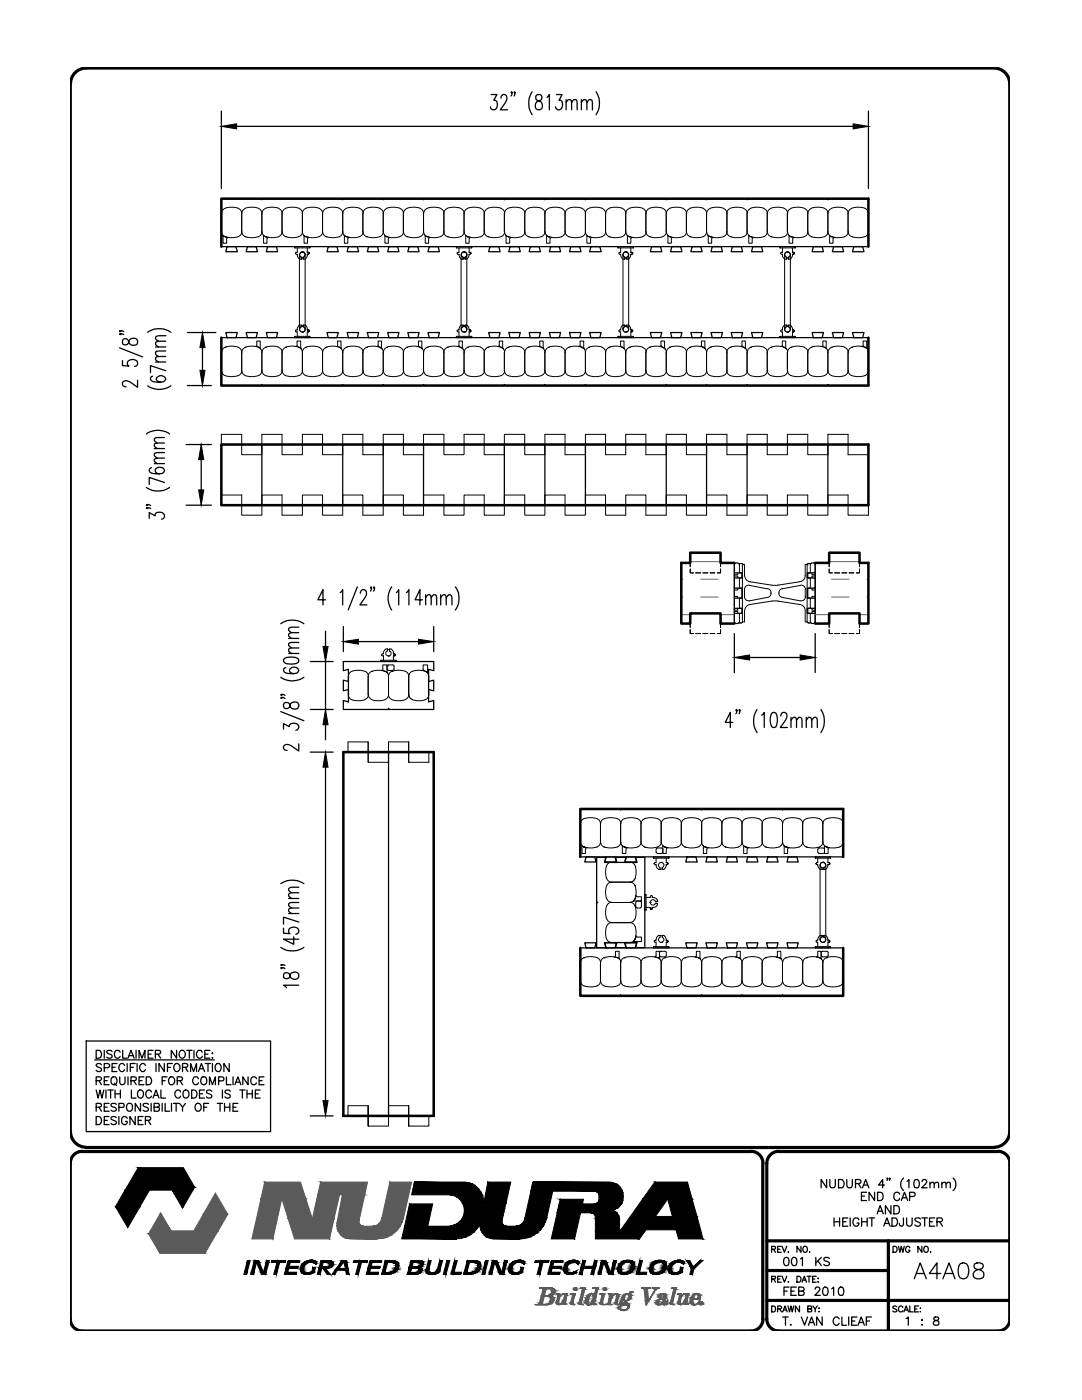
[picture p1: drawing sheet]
<svg xmlns="http://www.w3.org/2000/svg" width="216mm" height="279mm" viewBox="0 0 216 279" stroke-linecap="round" stroke-linejoin="round" font-family="sans-serif">
<!-- layer: TEXT -->
<g fill="none" stroke="#000" stroke-width=".25">
<path d="M98 18.9h1.2l-.7 1.1h.4a1.18 1.18 0 0 1-.2 1.9l-.7-.2-.2-.4M100 19.6v-.4a.66 .66 0 0 1 1-.1 .66 .66 0 0 1 .1 .9l-1.3 1.9h1.5M102.2 18.4l-.1 .2-.1-.2 .1-.1 .1 .1-.2 .8M102.8 18.4l-.1 .2-.1-.2 .1-.1 .1 .1-.2 .8M106.2 18.3a4.1 4.1 0 0 0 0 4.6M107 19a.72 .72 0 0 0 .2 1 1.02 1.02 0 0 1 1 .8 1.02 1.02 0 0 1-.5 1.1 .89 .89 0 0 1-.9-.7 .89 .89 0 0 1 .6-1l.4-.2a.63 .63 0 0 0 .3-.6 .63 .63 0 0 0-.4-.5zM109.1 19.5l.5-.6v3M111.1 18.9h1.1l-.6 1.1h.3a1.18 1.18 0 0 1-.3 1.9 .68 .68 0 0 1-.8-.6M113 19.9v2M116 19.9v2M118.9 18.3a4.1 4.1 0 0 1 0 4.6M44.2 22.2v15.4"/>
<path d="M47.2 25.2h123M113 20.5l.5-.6 .5 .1 .1 1.9M114.1 20.5l.5-.6 .5 .1 .1 1.9M116 20.5l.5-.6 .5 .1 .1 1.9M117.1 20.5l.5-.6 .5 .1 .1 1.9M173.3 22.2v15.4M60.3 50.3h.1M92.6 50.3h.1M124.9 50.3h.1M157.1 50.3h.1M23.8 69.4l4.7 1.8M24 66.6l.1 .1-.1 .1-.2-.1 .2-.1 .7 .2"/>
<path d="M24 66l.1 .1h-.3a.62 .62 0 0 1 .9 .1M24.4 72v1l1.3 .1a.65 .65 0 0 1-.3-.7 .65 .65 0 0 1 .5-.5 .99 .99 0 0 1 1.5 .8l-.1 .3-.4 .1M24.6 67.7l-.2 .7a.64 .64 0 0 0 .6 .4 .64 .64 0 0 0 .6-.3 .99 .99 0 0 1 .7-1 .99 .99 0 0 1 1.1 .5v.4a1.01 1.01 0 0 1-1.1 .5 1.01 1.01 0 0 1-.7-1 .67 .67 0 0 0-1-.2zM27.4 75.9v1.4l-1.4-1a1.15 1.15 0 0 0-1.4-.1l-.2 .6 .3 .3 .5 .1M29.5 77a4 4 0 0 0 4.6 0M29.5 66.3a4 4 0 0 1 4.6 0M30.5 75.1l-.3 .1-.2 .3 .2 .5a3.2 3.2 0 0 0 2.7 0l.2-.3a.99 .99 0 0 0-1-.7 .99 .99 0 0 0-.9 .7l.4 .5 .5 .1M31 72.2h2.1M31 69.2h2.1M33.1 74l-3.1-1v1.4M33.1 71.1l-1.9 .1-.2 .5 .6 .5M33.1 70l-1.9 .1-.2 .5 .6 .5"/>
<path d="M33.1 68.1l-1.9 .1-.2 .5 .6 .5M33.1 67l-1.9 .1-.2 .5 .6 .5M37.4 66.4h5.7M37.4 76.9h4.8M40.4 69.4v4.5M60.3 66.3h.1M92.6 66.3h.1M124.9 66.3h.1M157.1 66.3h.1M29.2 97.3a4 4 0 0 0 4.6 0M29.2 86.6a4 4 0 0 1 4.6 0M30.2 93.3l-.3 .2-.1 .3 .1 .5a3.2 3.2 0 0 0 2.8 0l.1-.3a.96 .96 0 0 0-.9-.8 .96 .96 0 0 0-.9 .8l.4 .5 .4 .1"/>
<path d="M30.8 92.5h2M30.8 89.5h2M32.8 96.3l-3-1v1.4M32.8 91.4l-1.8 .2-.2 .1v.3l.6 .5M32.8 90.3l-1.8 .1-.2 .5 .6 .5M32.8 88.4l-1.8 .1-.2 .5 .6 .5M32.8 87.3l-1.8 .1-.2 .5 .6 .5M37.1 88.7h5.1M40.1 91.7v6.1M29.4 101.3l.1 .1-.1 .1-.2-.1 .2-.1 .7 .2M29.4 100.7l.1 .1h-.3a.62 .62 0 0 1 .9 .1M29.8 103.4v-1.1l1.2 .6v-.3a1.03 1.03 0 0 1 1-.4 1.03 1.03 0 0 1 .8 .9l-.1 .3-.5 .2"/>
<path d="M37.1 100.8h5.1M65 119.7h-1.6l1-2v3M67.9 118.3l.5-.6v3M71.3 117.1l-1.8 4.6M71.9 118.4v-.1a.62 .62 0 0 1 .4-.6 .62 .62 0 0 1 .6 .1 1.06 1.06 0 0 1-.1 1.5l-1 1.4h1.4M74.1 117.2l-.1 .2v-.3a.62 .62 0 0 1-.1 .9M74.7 117.2l-.1 .2-.1-.2 .1-.1 .1 .1-.2 .8M78.2 117.1a4 4 0 0 0 0 4.6M79.1 118.3l.5-.6v3M81.1 118.3l.5-.6v3M84.3 119.7h-1.5l1-2v3M84.9 119.3l.5-.6 .6 .2v1.8"/>
<path d="M84.9 118.7v2M86 119.3l.5-.6 .6 .2v1.8M87.9 119.3l.5-.6 .6 .2v1.8M87.9 118.7v2M89 119.3l.5-.6 .6 .2 .1 1.8M90.9 117.1a4 4 0 0 1 0 4.6M56 135.2a4 4 0 0 0 4.6 0M56 124.5a4 4 0 0 1 4.6 0M56.1 139.2l.2 .1h-.3a.62 .62 0 0 1 .9 .1M56.1 138.6l.2 .1-.2 .1-.1-.1 .1-.1 .8 .2M56.7 131.4a3.2 3.2 0 0 1 2.8 0l.1 .5a1.55 1.55 0 0 1-1.7 .6l-1.2-.3-.1-.3zM57 133.3h-.3l-.1 .3 .1 .5a3.2 3.2 0 0 0 2.8 0l.1-.3a.96 .96 0 0 0-.9-.7 .96 .96 0 0 0-.9 .7l.4 .6h.4"/>
<path d="M57.6 130.4h2M57.6 127.4h2M59.6 129.3l-1.8 .1-.2 .5 .6 .5M59.6 128.2l-1.8 .1-.2 .5 .6 .5M59.6 126.3l-1.8 .1-.2 .5 .6 .5M59.6 125.2l-1.8 .1-.2 .2v.3l.6 .5M61.9 132h4.6M65 126v3M65 132v9.6M68.5 125v5M71.5 128h12M77.5 130.9h.1"/>
<path d="M86.5 125v5M146.5 126.4v7.8M149.6 131.2h10.1M162.7 126.4v7.8M56 142l4.6 1.8M56.6 145.5v-1.1l1.2 .6v-.3a1.05 1.05 0 0 1 1.1-.3 1.05 1.05 0 0 1 .7 .8l-.3 .5h-.3M56.7 140.3a.66 .66 0 0 0-.1 .8 .66 .66 0 0 0 .7 .3 1.01 1.01 0 0 0 .7-1 .9 .9 0 0 1 1-.3 .9 .9 0 0 1 .6 .9 .99 .99 0 0 1-1.1 .5 .99 .99 0 0 1-.7-1 .79 .79 0 0 0-1.1-.2zM59.6 148.4v1.5l-1.4-1a1.07 1.07 0 0 0-1.6 .1v.4l.1 .2 .6 .2M61.9 150.1h4.6M61.9 141.6h4.6M65 144.6v3M65 153.1v66.6"/>
<path d="M146.2 144.2h-1.5l1-2v3M147 141.7v.2l-.2-.2 .2-.1v.1l-.2 .7M147.6 141.7l-.1 .2v-.2v-.1l.1 .1-.1 .7M151.1 141.6a4.2 4.2 0 0 0 0 4.6M152 142.7l.5-.5v3M154 142.3l.3-.1 .5 .1a3.3 3.3 0 0 1 0 2.8l-.5 .1a1.64 1.64 0 0 1-.6-1.7zM155.8 142.9l.1-.5a.68 .68 0 0 1 1 0 .68 .68 0 0 1 0 .9l-1.2 1.9h1.4M157.8 143.7l.5-.5 .5 .1 .1 1.9M157.8 143.2v2M158.9 143.7l.5-.5 .5 .1 .1 1.9M160.9 143.7l.4-.5h.4l.2 .1 .1 1.9M160.9 143.2v2"/>
<path d="M162 143.7l.5-.5 .5 .1 .1 1.9M163.8 141.6a4.2 4.2 0 0 1 0 4.6M56 176.3a4.2 4.2 0 0 1 4.6 0M57.6 179.3h2M59.6 178.2l-1.8 .1-.2 .2v.3l.6 .5M59.6 177.1l-1.8 .1-.2 .2v.3l.6 .5M131.9 172.1h.1M164.2 172.1h.1M56 189.1a4.2 4.2 0 0 0 4.6 0M56.1 193.1l.2 .1-.2 .1-.1-.1 .1-.1 .8 .2M56.1 192.5l.2 .1-.2 .1-.1-.1 .1-.1 .8 .2M56.6 185.2v1.1h1.3h-.1a.68 .68 0 0 1 .2-1.1 1.02 1.02 0 0 1 1.6 .8l-.1 .3-.5 .2"/>
<path d="M56.7 194.2l-.1 .7a.69 .69 0 0 0 .7 .4 .69 .69 0 0 0 .6-.7 .85 .85 0 0 1 1.1-.6 .85 .85 0 0 1 .5 1.2 1.04 1.04 0 0 1-1.1 .2 1.04 1.04 0 0 1-.6-1 .79 .79 0 0 0-1.1-.2zM57.6 182.3h2M58.6 187v1.5l-2-1.1h3M59.6 196.6h-3l.6 .5M59.6 184l-3-1v1.4M59.6 181.2l-1.8 .1-.2 .5 .6 .5M59.6 180.1l-1.8 .1-.2 .5 .6 .5M129.7 180.1h.1M131.9 188.1h.1M164.2 188.1h.1M17.2 207.8h36.8v18h-36.8zM18.9 211.5h23.9"/>
<path d="M19.2 209.6h.5a.84 .84 0 0 1 .6 .8 .84 .84 0 0 1-.6 .8h-.5zM19.2 215.7l.9-.1 .1-.3v-.3l-1-.1v1.6M19.2 217.5l.4 1.6 .4-1.6 .3 1.6 .4-1.6M19.7 215.7l.5 .8M20.2 212.5a.59 .59 0 0 0-.5-.3 .59 .59 0 0 0-.5 .4l.1 .2 .9 .4v.4a.65 .65 0 0 1-1 0M20.8 213.1l.9-.1 .2-.5-.4-.3h-.7v1.7M20.8 209.6v1.6M20.8 215.7h.6M21.1 217.5v1.6M21.5 217.5h1.1M21.8 214.9h-1v1.6h1M22.1 217.5v1.6"/>
<path d="M22.3 215.1l.2-.1a.78 .78 0 0 1 .9 .3 .78 .78 0 0 1-.2 1l-.3 .2a.81 .81 0 0 1-.7-.5 .81 .81 0 0 1 .1-.9zM22.4 209.8l-.4-.2-.5 .1-.2 .1 .2 .4 .8 .4 .1 .4a.73 .73 0 0 1-1.1 0M22.4 213h.6M22.8 216.2l.5 .4M23 217.5v1.6M23 218.3h1M23.3 212.2h-.9v1.7h.9M23.9 214.9v1.1a.53 .53 0 0 0 .5 .5 .53 .53 0 0 0 .5-.5v-1.1M24 210a.59 .59 0 0 0-.7-.4 .59 .59 0 0 0-.5 .6v.4a.59 .59 0 0 0 .5 .6 .59 .59 0 0 0 .7-.4M24 217.5v1.6M24.5 209.6v1.6h.9M24.9 212.6a.59 .59 0 0 0-.7-.4 .59 .59 0 0 0-.5 .6v.4a.59 .59 0 0 0 .5 .7 .59 .59 0 0 0 .7-.4"/>
<path d="M25.4 212.2v1.7M25.5 211.2l.6-1.6 .7 1.6M25.5 214.9v1.6M25.8 210.7h.7M26 213h.6M26.1 215.7l1-.1v-.6l-1-.1v1.6M26.2 217.5v1.6h.9M26.7 215.7l.5 .8M27 212.2h-1v1.7M27.1 209.6v1.6M27.4 212.2v1.7M27.6 217.8l.1-.2a.76 .76 0 0 1 .9 .4 .76 .76 0 0 1-.1 .9l-.2 .2a.76 .76 0 0 1-.9-.4 .76 .76 0 0 1 .2-.9z"/>
<path d="M27.7 211.2v-1.6l.6 1.6 .6-1.6v1.6M27.7 215.7h.6M28.7 214.9h-1v1.6h1M29 212.6a.59 .59 0 0 0-.6-.4 .59 .59 0 0 0-.5 .6v.4a.59 .59 0 0 0 .4 .7 .59 .59 0 0 0 .7-.4M29.2 214.9h.5a.82 .82 0 0 1 .6 .8 .82 .82 0 0 1-.6 .8h-.5zM29.6 210.4h.6M30.2 217.9a.59 .59 0 0 0-.6-.4 .59 .59 0 0 0-.5 .6v.4a.59 .59 0 0 0 .5 .6 .59 .59 0 0 0 .6-.3M30.5 209.6h-.9v1.6h.9M30.5 219.1l.6-1.6 .6 1.6M30.7 218.6h.8M31 210.4l.9-.1 .2-.3-.1-.3-1-.1v1.6M31.1 212.2v1.7"/>
<path d="M31.5 210.4l.6 .8M32.1 217.5v1.6h.9M32.4 215.7h.5M32.8 212.2v1.7l-1.1-1.7v1.7M33.3 214.9h-.9v1.6M33.4 213h.6M33.9 215a.75 .75 0 0 1 1 .7 .75 .75 0 0 1-1 .7l-.3-.5v-.4zM34.4 212.2h-1v1.7M35 212.3a.8 .8 0 0 1 .9 .6 .8 .8 0 0 1-.5 1 .84 .84 0 0 1-.7-.6 .84 .84 0 0 1 .3-1zM35.2 209.6v1.6l-1-1.6v1.6M35.4 215.7l.9-.1 .1-.3-.1-.3-.9-.1v1.6M35.9 215.7l.5 .8"/>
<path d="M36 209.7a.75 .75 0 0 1 1 .7 .75 .75 0 0 1-1 .7l-.3-.5v-.4zM36 217.9a.59 .59 0 0 0-.6-.4 .59 .59 0 0 0-.5 .6v.4a.59 .59 0 0 0 .5 .6 .59 .59 0 0 0 .6-.3M36.4 213l1-.1 .1-.4-.4-.3h-.7v1.7M36.6 217.8a.57 .57 0 0 1 .7-.3 .57 .57 0 0 1 .4 .6 .69 .69 0 0 1-.1 .8 .69 .69 0 0 1-.8 .2l-.3-.6zM37 213l.5 .9M37.3 209.6h1M37.8 209.6v1.6M38 213.9v-1.7l.6 1.7 .6-1.7v1.7M38.2 217.5h.5a.85 .85 0 0 1 .6 .8 .85 .85 0 0 1-.6 .8h-.5zM38.7 209.6v1.6M39.6 213.9l.6-1.7 .6 1.7M39.6 215.3a.59 .59 0 0 0-.7-.4 .59 .59 0 0 0-.4 .6v.4a.59 .59 0 0 0 .4 .6 .59 .59 0 0 0 .7-.4"/>
<path d="M39.8 213.3h.8M39.8 218.3h.6M40.2 215.1l.2-.1a.8 .8 0 0 1 .9 .5 .8 .8 0 0 1-.5 1 .84 .84 0 0 1-.7-.5 .84 .84 0 0 1 .1-.9zM40.4 210a.59 .59 0 0 0-.7-.4 .59 .59 0 0 0-.5 .6v.4a.59 .59 0 0 0 .5 .6 .59 .59 0 0 0 .7-.4M40.8 217.5h-1v1.6h1M40.9 210.4h.6M41 212.2h1M41.5 212.2v1.7M41.8 216.5v-1.6l.6 1.6 .6-1.6v1.6M41.9 209.6h-1v1.6h1M42.3 217.8a.54 .54 0 0 0-.7-.3 .54 .54 0 0 0-.4 .6l1 .4 .1 .4a.65 .65 0 0 1-1.1 0M42.3 210.2h.2z"/>
<path d="M42.3 211.1h.2zM42.4 212.2v1.7M43.2 212.3a.76 .76 0 0 1 .9 .4 .76 .76 0 0 1-.1 .9l-.2 .2a.78 .78 0 0 1-.9-.5 .78 .78 0 0 1 .3-1zM43.6 215.7h.7a.4 .4 0 0 0 .4-.4 .4 .4 0 0 0-.4-.4h-.7v1.6M44.4 217.5v1.6M45.2 214.9v1.6h.9M45.7 212.2v1.7l-1-1.7v1.7M45.9 217.8a.59 .59 0 0 0-.5-.3 .59 .59 0 0 0-.5 .4l.3 .3 .6 .3 .1 .4a.65 .65 0 0 1-1 0M46.5 214.9v1.6M46.9 216.5l.6-1.6 .6 1.6M47.1 216h.8M47.9 217.5h1"/>
<path d="M48.4 217.5v1.6M49.3 218.3h1M49.3 217.5v1.6M49.5 214.9v1.6l-1.1-1.6v1.6M50.3 217.5v1.6M50.9 218.3h.6M51.2 215.3a.56 .56 0 0 0-.7-.4 .56 .56 0 0 0-.4 .6 .69 .69 0 0 0 .7 1l.4-.4M51.7 215.7h.6M51.9 217.5h-1v1.6h1M52.7 214.9h-1v1.6h1M19.2 221l.9-.1 .1-.3v-.3l-1-.1v1.6M19.2 222.8h.5a.87 .87 0 0 1 .6 .8 .87 .87 0 0 1-.6 .8h-.5z"/>
<path d="M19.7 221l.5 .8M20.8 221h.6M20.8 223.6h.6M21.8 220.2h-1v1.6h1M21.8 222.8h-1v1.6h1M23.2 220.4l-.4-.2h-.5l-.1 .2 .1 .4 .8 .4 .1 .4a.73 .73 0 0 1-1 0M23.2 223a.6 .6 0 0 0-1 .2v.2l.9 .4 .1 .4a.65 .65 0 0 1-1 0M23.7 221h1l.1-.3-.1-.5h-1v1.6M23.7 222.8v1.6M25.4 223.2a.56 .56 0 0 0-.7-.4 .56 .56 0 0 0-.4 .6 .69 .69 0 0 0 .1 .8 .69 .69 0 0 0 .8 .2l.2-.6h-.4M25.5 220.2a.8 .8 0 0 1 1 .6 .8 .8 0 0 1-.5 1 .84 .84 0 0 1-.8-.6 .84 .84 0 0 1 .3-1zM27 222.8v1.6l-1.1-1.6v1.6"/>
<path d="M27.6 223.6h.6M28 220.2v1.6l-1-1.6v1.6M28.5 222.8h-.9v1.6h.9M29 223.6l.9-.1 .2-.4-.4-.3h-.7v1.6M29.6 223.6l.5 .8M29.6 220.4l-.3-.2h-.6l-.2 .2 .2 .4 .9 .4v.4a.71 .71 0 0 1-1.1 0M30.2 220.2v1.6M30.7 221l1-.1 .1-.3-.1-.4h-1v1.6l1-.2 .1-.3-.1-.3h-.3M32.4 220.2v1.6M32.9 220.2v1.6h.9M34.2 220.2v1.6M34.6 220.2h1.1"/>
<path d="M35.2 220.2v1.6M35.8 220.2l.6 .8v.8M37 220.2l-.6 .8M39.2 220.2a.75 .75 0 0 1 1 .8 .75 .75 0 0 1-1 .7l-.3-.5v-.4zM40.7 221h.5M41.6 220.2h-.9v1.6M43.4 220.2h1M43.9 220.2v1.6M44.8 221h1.1M44.8 220.2v1.6M45.9 220.2v1.6M46.5 221h.6"/>
<path d="M47.5 220.2h-1v1.6h1M61.9 222.7h4.6"/>
</g>
<g fill="#000" stroke="#000" stroke-width=".2">
<path d="M44.2 25.2l3-.5v1zM170.2 24.7l3.1 .5-3.1 .5zM40.4 66.4l.5 3h-1zM39.9 73.9h1l-.5 3zM40.1 88.7l.6 3h-1.1zM39.6 97.8h1.1l-.6 3zM64.4 129h1.1l-.5 3zM68.5 128l3-.4v1zM83.5 127.6l3 .4-3 .6zM146.5 131.2l3.1-.5v1zM159.7 130.7l3 .5-3 .5zM65 150.1l.5 3h-1.1z"/>
<path d="M65 141.6l.5 3h-1.1zM64.4 219.7h1.1l-.5 3z"/>
</g>
<!-- layer: LINE9 -->
<g fill="none" stroke="#000" stroke-width=".2">
<path d="M52.1 39.7h.3l-.1 .2zM68.3 39.7h.2l-.1 .2zM76.3 39.7h.3l-.1 .2zM84.4 39.7h.2l-.1 .2zM100.5 39.7h.3l-.2 .2zM108.6 39.7h.3l-.2 .2zM116.7 39.7h.2l-.1 .2zM132.8 39.7h.3l-.2 .2zM140.9 39.7h.2l-.1 .2zM148.9 39.7h.3l-.1 .2zM165.1 39.7h.2l-.1 .2zM44.2 42.6v3.7"/>
<path d="M44.2 46.3a.99 .99 0 0 0 .7 .9M44.4 47l.1 1.5h.7l.1-1 .2-.1-.6-.2M44.5 47l.4 .2M44.9 47.2h.1M44.9 41.6a.99 .99 0 0 0-.7 1M47.5 41.6l-1.5-.2-1.1 .2M47.5 41.6a1 1 0 0 1 .7 1v3.7a1.14 1.14 0 0 1-1.2 1.1h-1l-1.1-.2M48.3 46.3a.99 .99 0 0 0 .7 .9M48.9 47.2h.1M49 41.6a.99 .99 0 0 0-.7 1M51.6 41.6l-1.6-.2-1.1 .2M51.6 41.6a1 1 0 0 1 .7 1v3.7a1.14 1.14 0 0 1-1.3 1.1h-1l-1.1-.2"/>
<path d="M52.3 46.3a.99 .99 0 0 0 .7 .9M52.5 47l.1 1.5h.7v-.8M52.6 47l.4 .2M53 47.2h.1M53 41.6a.99 .99 0 0 0-.7 1M53 47.2l1 .2 1.6-.2M53 47.2l.6 .2M53.6 47.4l-.3 .2M55.6 41.6a1 1 0 0 1 .7 1v3.7a.99 .99 0 0 1-.7 .9M55.6 41.6l-1.6-.2-1 .2M56.3 46.3a.99 .99 0 0 0 .7 .9M57 47.2h.1"/>
<path d="M57 41.6a.99 .99 0 0 0-.7 1M58.8 49.2v.3zM58.8 49.5h3M58.8 49.2h3M59.3 50.8l.2 .5 .3 .4M59.3 50.8h.1M59.3 49.5v.9h-.2a.19 .19 0 0 0-.2 .2 .19 .19 0 0 0 .2 .1l.2 .1M59.6 41.6l-1.5-.2-1.1 .2M59.7 41.6a.99 .99 0 0 1 .6 1M59.7 50.8v14.9M59.8 51.7h.1M59.8 51.7h.3"/>
<path d="M60.1 51.3a.53 .53 0 0 1-.2-.8 .53 .53 0 0 1 .8 0 .53 .53 0 0 1-.2 .8M60.1 51.3h.1M60.1 51.7h.1M60.1 51.6h.1M60.1 51.3v.3M60.3 42.6v3.7M60.3 46.3a.99 .99 0 0 0 .7 .9M60.3 46.3a1.14 1.14 0 0 1-1.2 1.1h-1l-1.1-.2M60.5 51.3h.1M60.5 51.6l.1 .1M60.5 51.3v.3M60.9 50.8v14.9"/>
<path d="M61 47.2h.1M61 41.6a.99 .99 0 0 0-.7 1M61 47.2l-.4-.2 .1 1.5h.7v-.8M61 47.2l.6 .2-.2 .2M61.3 50.7h.2h-.2M61.3 50.8a.75 .75 0 0 1-.7 .9M61.3 50.8h.1M61.3 49.5v.9h.2M61.3 50.7v.1M61.5 50.4a.19 .19 0 0 1 .2 .2 .19 .19 0 0 1-.2 .1 .19 .19 0 0 0 .2-.1 .19 .19 0 0 0-.2-.2zM61.8 49.2h.1M61.8 49.3v.2z"/>
<path d="M63.7 41.6l-1.6-.2-1.1 .2M63.7 41.6a1 1 0 0 1 .7 1v3.7a1.14 1.14 0 0 1-1.3 1.1h-1l-1.1-.2M64.4 46.3a1.14 1.14 0 0 0 1.2 1.1h1.1l1-.2M65 47.2h.1M65.1 41.6a.99 .99 0 0 0-.7 1M67.7 41.6a1 1 0 0 1 .7 1v3.7a.99 .99 0 0 1-.7 .9M67.7 41.6l-1.6-.2-1 .2M68.4 46.3a.99 .99 0 0 0 .7 .9M68.7 47v1.5h.7v-.8M68.7 47l.4 .2M69.1 47.2h.1M69.1 41.6a.99 .99 0 0 0-.7 1"/>
<path d="M69.1 47.2l.6 .2M69.7 47.4l-.3 .2M71.8 41.6l-1.6-.2-1.1 .2M71.8 41.6a.99 .99 0 0 1 .6 1 .99 .99 0 0 1 .7-1M72.4 42.6v3.7M73.1 47.2h.1M73.1 47.2a.99 .99 0 0 1-.7-.9 1.14 1.14 0 0 1-1.2 1.1h-1l-1.1-.2M75.8 41.6l-1.6-.2-1.1 .2M75.8 41.6a1 1 0 0 1 .7 1v3.7a1.14 1.14 0 0 1-1.2 1.1h-1.1l-1.1-.2M76.5 46.3a.99 .99 0 0 0 .7 .9l-.4-.2M76.7 47l.1 1.5h.7v-.8M77.1 47.2h.1"/>
<path d="M77.2 41.6a.99 .99 0 0 0-.7 1M77.8 47.4l-.3 .2M79.8 41.6l-1.6-.2-1 .2M79.8 41.6a.99 .99 0 0 1 .7 1M80.5 42.6v3.7M80.5 46.3a1.14 1.14 0 0 1-1.2 1.1h-1.1l-1-.2 .6 .2M80.5 46.3a1.14 1.14 0 0 0 1.2 1.1h1.1l1.1-.2M81.2 47.2h.1M81.2 41.6a.99 .99 0 0 0-.7 1M83.8 41.6a1 1 0 0 1 .7 1v3.7a.99 .99 0 0 1-.7 .9M83.9 41.6l-1.6-.2-1.1 .2M84.6 46.3a.99 .99 0 0 0 .6 .9"/>
<path d="M84.8 47l1.1 .4-.3 .1-.1 1h-.6zM85.2 47.2h.1M85.2 41.6a.99 .99 0 0 0-.6 1M87.9 41.6l-1.6-.2-1.1 .2M87.9 41.6a.99 .99 0 0 1 .7 1M88.6 46.3a.99 .99 0 0 0 .7 .9M88.6 46.3a1.14 1.14 0 0 1-1.2 1.1h-1.1l-1.1-.2M88.6 42.6v3.7M89.3 47.2h.1M89.3 41.6a.99 .99 0 0 0-.7 1M91.1 49.2v.3zM91.1 49.5h3"/>
<path d="M91.1 49.2h3M91.6 50.8l.1 .5 .3 .4M91.6 50.8h.1M91.6 49.5v.9h-.2a.19 .19 0 0 0-.2 .2 .19 .19 0 0 0 .2 .1l.2 .1M91.9 41.6l-1.6-.2-1 .2M91.9 41.6a1 1 0 0 1 .7 1v3.7a1.14 1.14 0 0 1-1.2 1.1h-1.1l-1-.2M92 50.8v14.9M92 51.7h.1M92 51.7h.4M92.4 51.3a.53 .53 0 0 1-.2-.8 .53 .53 0 0 1 .8 0 .53 .53 0 0 1-.2 .8M92.4 51.3h.1M92.4 51.7h.1"/>
<path d="M92.4 51.6h.1M92.4 51.3v.3M92.6 46.3a.99 .99 0 0 0 .7 .9l-.4-.2v1.5h.7v-.8l.3-.3M92.8 51.3h.1M92.8 51.6v.1M92.8 51.3v.4M93.1 50.8v14.9M93.3 47.2h.1M93.3 47.2l.6 .2M93.3 41.6a.99 .99 0 0 0-.7 1M93.6 50.7h.2h-.2M93.6 50.8v.3a.73 .73 0 0 1-.8 .6"/>
<path d="M93.6 50.8h.1M93.6 49.5v.9h.2M93.6 50.7v.1M93.8 50.4a.19 .19 0 0 1 .2 .2 .19 .19 0 0 1-.2 .1 .19 .19 0 0 0 .2-.1 .19 .19 0 0 0-.2-.2zM94.1 49.2h.1M94.1 49.3v.2zM95.9 41.6l-1.6-.2-1 .2M95.9 41.6a1 1 0 0 1 .7 1v3.7a1.14 1.14 0 0 1-1.2 1.1h-1.1l-1-.2M96.7 46.3a1.14 1.14 0 0 0 1.2 1.1h1a1.67 1.67 0 0 0 1.7-.8l.1-.3a.99 .99 0 0 0 .7 .9M97.3 47.2h.1M97.3 41.6a.99 .99 0 0 0-.6 1M100 41.6l-1.6-.2-1.1 .2"/>
<path d="M100 41.6a.99 .99 0 0 1 .7 1 .99 .99 0 0 1 .7-1M100.6 42.6v3.7M100.9 47l.1 1.5h.7v-.8M100.9 47l.5 .2M101.4 47.2h.1M101.4 47.2l.6 .2-.3 .2M104 41.6l-1.6-.2-1 .2M104 41.6a1 1 0 0 1 .7 1v3.7a1.14 1.14 0 0 1-1.2 1.1h-1.1l-1-.2M104.7 46.3a.99 .99 0 0 0 .7 .9M105.4 47.2h.1M105.4 41.6a.99 .99 0 0 0-.7 1M108 41.6l-1.6-.2-1 .2"/>
<path d="M108 41.6a.99 .99 0 0 1 .7 1M108.7 42.6v3.7M108.7 46.3a1.14 1.14 0 0 1-1.2 1.1h-1.1l-1-.2M108.8 46.3a.99 .99 0 0 0 .7 .9M109 47l.1 1.5h.6v-.8M109 47l.5 .2M109.4 47.2h.1M109.5 41.6a.99 .99 0 0 0-.7 1M109.5 47.2l1 .2 1.6-.2M109.5 47.2l.6 .2M110.1 47.4l-.3 .2M112.1 41.6a1 1 0 0 1 .6 1v3.7a.99 .99 0 0 1-.6 .9"/>
<path d="M112.1 41.6l-1.6-.2-1 .2M112.8 46.3a.99 .99 0 0 0 .7 .9M113.5 47.2h.1M113.5 41.6a.99 .99 0 0 0-.7 1M116.1 41.6l-1.6-.2-1 .2M116.1 41.6a.99 .99 0 0 1 .7 1M116.8 46.3a1.14 1.14 0 0 1-1.2 1.1h-1.1l-1-.2M116.8 42.6v3.7M116.8 46.3a.99 .99 0 0 0 .7 .9M117.5 47.2h.1M117.5 41.6a.99 .99 0 0 0-.7 1M117.5 47.2l-.4-.2v1.5h.7v-.8"/>
<path d="M117.5 47.2l.6 .2-.2 .2M120.1 41.6l-1.5-.2-1.1 .2M120.1 41.6a1 1 0 0 1 .7 1v3.7a1.14 1.14 0 0 1-1.2 1.1h-1l-1.1-.2M120.9 46.3a.99 .99 0 0 0 .7 .9M121.5 47.2h.1M121.6 41.6a.99 .99 0 0 0-.7 1M123.3 49.2v.3zM123.3 49.5h3.1M123.3 49.2h3.1M123.8 50.8l.2 .5 .3 .4M123.8 50.8h.1M123.8 49.5v.9h-.1a.19 .19 0 0 0-.2 .2 .19 .19 0 0 0 .2 .1l.1 .1"/>
<path d="M124.2 41.6l-1.6-.2-1.1 .2M124.2 41.6a1 1 0 0 1 .7 1v3.7a1.14 1.14 0 0 1-1.3 1.1h-1l-1.1-.2M124.3 50.8v14.9M124.3 51.7h.1M124.3 51.7h.3M124.6 51.3a.53 .53 0 0 1-.2-.8 .53 .53 0 0 1 .9 0 .53 .53 0 0 1-.2 .8M124.6 51.3h.1M124.6 51.7h.1M124.6 51.6h.1M124.6 51.3v.3M124.9 46.3a.99 .99 0 0 0 .7 .9M125.1 51.3h.1"/>
<path d="M125.1 51.6v.1M125.1 51.3v.4M125.1 47l.1 1.5h.7v-.8M125.2 47l.4 .2M125.4 50.8v14.9M125.6 47.2h.1M125.6 41.6a.99 .99 0 0 0-.7 1M125.6 47.2l.6 .2-.3 .2M125.9 50.7h.1h-.1M125.9 50.8l-.1 .3a.73 .73 0 0 1-.7 .6M125.9 50.8h.1M125.9 49.5v.9h.1"/>
<path d="M125.9 50.7v.1M126 50.4a.19 .19 0 0 1 .3 .2 .19 .19 0 0 1-.3 .1 .19 .19 0 0 0 .3-.1 .19 .19 0 0 0-.3-.2zM126.4 49.2h.1M126.4 49.3v.2zM128.2 41.6l-1.6-.2-1 .2M128.2 41.6a.99 .99 0 0 1 .7 1M128.9 42.6v3.7M128.9 46.3a.99 .99 0 0 0 .7 .9M128.9 46.3a1.14 1.14 0 0 1-1.2 1.1h-1.1l-1-.2M129.6 47.2h.1M129.6 41.6a.99 .99 0 0 0-.7 1M132.3 41.6l-1.6-.2-1.1 .2"/>
<path d="M132.3 41.6a1 1 0 0 1 .6 1v3.7a1.14 1.14 0 0 1-1.2 1.1h-1l-1.1-.2M133 46.3a.99 .99 0 0 0 .7 .9l-.5-.2 .1 1.5h.7v-.8M133.6 47.2h.1M133.6 47.2l.7 .2M133.7 41.6a.99 .99 0 0 0-.7 1M134.3 47.4l-.3 .2M136.3 41.6l-1.6-.2-1.1 .2M136.3 41.6a.99 .99 0 0 1 .7 1M137 46.3a1.14 1.14 0 0 1-1.2 1.1h-1.1l-1.1-.2M137 42.6v3.7M137 46.3a1.14 1.14 0 0 0 1.2 1.1h1.1l1-.2M137.6 47.2h.1"/>
<path d="M137.7 41.6a.99 .99 0 0 0-.7 1M140.3 41.6a1 1 0 0 1 .7 1v3.7a.99 .99 0 0 1-.7 .9M140.3 41.6l-1.6-.2-1 .2M141 46.3a.99 .99 0 0 0 .7 .9M141.3 47l1 .4-.2 .1-.1 1h-.7zM141.7 47.2h.1M141.7 41.6a.99 .99 0 0 0-.7 1M144.4 41.6l-1.6-.2-1.1 .2M144.4 41.6a.99 .99 0 0 1 .6 1M145 46.3a.99 .99 0 0 0 .7 .9M145 42.6v3.7M145 46.3a1.14 1.14 0 0 1-1.2 1.1h-1l-1.1-.2"/>
<path d="M145.7 47.2h.1M145.7 41.6a.99 .99 0 0 0-.7 1M148.4 41.6l-1.6-.2-1.1 .2M148.4 41.6a1 1 0 0 1 .7 1v3.7a1.14 1.14 0 0 1-1.2 1.1h-1.1l-1.1-.2M149.1 46.3a.99 .99 0 0 0 .7 .9l-.4-.2v1.5h.7v-.8M149.7 47.2h.1M149.8 47.2l.6 .2-.3 .2M149.8 41.6a.99 .99 0 0 0-.7 1M152.4 41.6l-1.6-.2-1 .2M152.4 41.6a1 1 0 0 1 .7 1v3.7a1.14 1.14 0 0 1-1.2 1.1h-1.1l-1-.2M153.1 46.3a1.14 1.14 0 0 0 1.2 1.1h1.1a1.67 1.67 0 0 0 1.7-.8l.1-.3M153.8 47.2h.1"/>
<path d="M153.8 41.6a.99 .99 0 0 0-.7 1M155.6 49.2v.3zM155.6 49.5h3M155.6 49.2h3M156.1 50.8a.86 .86 0 0 0 .5 .9M156.1 50.8h.1M156.1 49.5v.9h-.2a.19 .19 0 0 0-.1 .2 .19 .19 0 0 0 .1 .1l.2 .1M156.5 41.6l-1.6-.2-1.1 .2M156.5 41.6a.99 .99 0 0 1 .7 1M156.6 50.8v14.9M156.6 51.7h.1M156.6 51.7h.3"/>
<path d="M156.9 51.3a.53 .53 0 0 1-.2-.8 .53 .53 0 0 1 .9 0 .53 .53 0 0 1-.3 .8M156.9 51.3h.1M156.9 51.7h.1M156.9 51.6h.1M156.9 51.3v.3M157.1 42.6v3.7M157.2 46.3a.99 .99 0 0 0 .6 .9M157.3 51.3h.1M157.3 51.6v.1M157.3 51.3v.4M157.4 47l.1 1.5h.7v-.8M157.4 47l.4 .2"/>
<path d="M157.7 50.8v14.9M157.8 47.2h.1M157.8 41.6a.99 .99 0 0 0-.6 1M157.8 47.2l.7 .2-.3 .2M158.1 50.7h.2h-.2M158.1 50.8v.3a.73 .73 0 0 1-.8 .6M158.1 50.8h.1M158.1 49.5v.9h.2M158.1 50.7v.1M158.3 50.4a.19 .19 0 0 1 .2 .2 .19 .19 0 0 1-.2 .1 .19 .19 0 0 0 .2-.1 .19 .19 0 0 0-.2-.2zM158.6 49.2h.1M158.6 49.3v.2z"/>
<path d="M160.5 41.6l-1.6-.2-1.1 .2M160.5 41.6a1 1 0 0 1 .7 1v3.7a1.14 1.14 0 0 1-1.2 1.1h-1.1l-1.1-.2M161.2 46.3a.99 .99 0 0 0 .7 .9M161.9 47.2h.1M161.9 41.6a.99 .99 0 0 0-.7 1M164.5 41.6l-1.6-.2-1 .2M164.5 41.6a.99 .99 0 0 1 .7 1M165.2 42.6v3.7M165.2 46.3a1.14 1.14 0 0 1-1.2 1.1h-1.1l-1-.2M165.2 46.3a.99 .99 0 0 0 .7 .9M165.5 47v1.5h.7v-.8M165.5 47l.4 .2"/>
<path d="M165.9 47.2h.1M165.9 41.6a.99 .99 0 0 0-.7 1M165.9 47.2l.7 .2M165.9 47.2l1.1 .2 1.6-.2M166.5 47.4l-.2 .2M168.5 41.6a1 1 0 0 1 .7 1v3.7a.99 .99 0 0 1-.7 .9M168.6 41.6l-1.6-.2-1.1 .2M169.3 46.3a.99 .99 0 0 0 .7 .9M169.9 47.2h.1M170 41.6a.99 .99 0 0 0-.7 1M172.6 41.6l-1.6-.2-1 .2M172.6 41.6a1 1 0 0 1 .7 1v3.7a1.14 1.14 0 0 1-1.2 1.1h-1.1l-1-.2"/>
<path d="M44.2 70.3v3.7M44.9 69.3h.1M44.9 69.3a.99 .99 0 0 0-.7 1M47.5 69.3l-1.5-.2-1.1 .2M47.5 69.3a.99 .99 0 0 1 .7 1v3.7a1.14 1.14 0 0 1-1.2 1.1l-1 .1a1.67 1.67 0 0 1-1.7-.9l-.1-.3M48.3 74a.99 .99 0 0 0 .7 1M48.9 69.3h.1M49 69.3a.99 .99 0 0 0-.7 1M50.9 69.1l.7 .2-1.6-.2-1.1 .2M51 69.2l.2-.2v-.9h.7v1.4M51.6 69.3l.4 .3M51.6 69.3a.99 .99 0 0 1 .7 1v3.7a1.14 1.14 0 0 1-1.3 1.1l-1 .1-1.1-.2"/>
<path d="M51.6 69.3h.1M52 69.4v.2M52.3 76.7l.1 .2h-.3zM52.3 74a1.14 1.14 0 0 0 1.2 1.1l1.1 .1 1-.2M53 69.3h.1M53 69.3a.99 .99 0 0 0-.7 1M55.6 69.3a.99 .99 0 0 1 .7 1v3.7a1 1 0 0 1-.7 1M55.6 69.3l-1.6-.2-1 .2M56.3 74a1.14 1.14 0 0 0 1.2 1.1l1.1 .1a1.71 1.71 0 0 0 1.7-.9v-.3M57 69.3h.1M57 69.3a.99 .99 0 0 0-.7 1M57 69.3l1.1-.2 1.5 .2-.6-.2 .3-.1v-.9h.7v1.4"/>
<path d="M58.8 67.1v.3zM58.8 67.1h3M58.8 67.4h3M59.3 65.7h.1M59.3 65.7v.2h-.2a.19 .19 0 0 0-.2 .1 .19 .19 0 0 0 .2 .2h.2v.9M59.6 69.3h.1M59.8 64.9l-.2 .1-.3 .7M59.8 64.9h.1M59.8 64.9h.3M60 69.4l.1 .2M60.1 69.6l-.4-.3a.99 .99 0 0 1 .6 1M60.1 65.2a.55 .55 0 0 0-.2 .9 .55 .55 0 0 0 .9 0 .55 .55 0 0 0-.3-.9"/>
<path d="M60.1 65.2h.1M60.1 64.9h.1M60.1 64.9v.3M60.3 70.3v3.7M60.5 65.2h.1M60.5 64.9v.3M60.6 64.9a.68 .68 0 0 1 .7 .8M60.6 64.9h-.1M61 69.3h.1M61 69.3a.99 .99 0 0 0-.7 1M61.3 65.9h.2h-.2M61.3 65.7h.1"/>
<path d="M61.3 65.7v.2M61.5 65.9a.19 .19 0 0 1 .2 .1 .19 .19 0 0 1-.2 .2 .19 .19 0 0 0 .2-.2 .19 .19 0 0 0-.2-.1zM61.5 66.2h-.2v.9M61.8 67.4h.1M61.8 67.1v.2zM63.7 69.3l-1.6-.2-1.1 .2M63.7 69.3a.99 .99 0 0 1 .7 1v3.7a1.14 1.14 0 0 1-1.3 1.1l-1 .1a1.67 1.67 0 0 1-1.7-.9l-.1-.3M64.4 74a1.14 1.14 0 0 0 1.2 1.1l1.1 .1 1-.2M65 69.3h.1M65.1 69.3a.99 .99 0 0 0-.7 1M65.1 69.3l1-.2 1.6 .2-.6-.2 .2-.1 .1-.9h.6v1.4M67.7 69.3l.4 .3v-.2"/>
<path d="M67.7 69.3a.99 .99 0 0 1 .7 1v3.7a1 1 0 0 1-.7 1M67.7 69.3h.1M68.4 76.7l.1 .2h-.2zM69.1 69.3h.1M69.1 69.3a.99 .99 0 0 0-.7 1M71.8 69.3l-1.6-.2-1.1 .2M71.8 69.3a.99 .99 0 0 1 .6 1 .99 .99 0 0 1 .7-1M72.4 70.3v3.7M73.1 69.3h.1M73.1 69.3l1.1-.2 1.6 .2-.6-.2 .2-.1 .1-.9h.6v1.4M75.7 69.3h.1M76.2 69.4v.2l-.4-.3a.99 .99 0 0 1 .7 1v3.7a1.14 1.14 0 0 1-1.2 1.1l-1.1 .1a1.67 1.67 0 0 1-1.7-.9l-.1-.3a1.14 1.14 0 0 1-1.2 1.1l-1 .1a1.67 1.67 0 0 1-1.7-.9l-.1-.3"/>
<path d="M76.5 76.7l.1 .2h-.3zM76.5 74a.99 .99 0 0 0 .7 1M77.1 69.3h.1M77.2 69.3a.99 .99 0 0 0-.7 1M79.8 69.3l-1.6-.2-1 .2M79.8 69.3a.99 .99 0 0 1 .7 1M80.5 70.3v3.7M80.5 74a1.14 1.14 0 0 1-1.2 1.1l-1.1 .1-1-.2M80.5 74a1.14 1.14 0 0 0 1.2 1.1l1.1 .1 1.1-.2M81.2 69.3h.1M81.2 69.3a.99 .99 0 0 0-.7 1M83.2 69.2l.3-.2v-.9h.7v1.4"/>
<path d="M83.2 69.1l.7 .2-1.6-.2-1.1 .2M83.8 69.3h.1M84.2 69.4l.1 .2-.5-.3a.99 .99 0 0 1 .7 1v3.7a1 1 0 0 1-.7 1M84.5 76.7l.1 .2h-.2zM84.6 74a1.14 1.14 0 0 0 1.2 1.1l1 .1a1.71 1.71 0 0 0 1.7-.9l.1-.3M85.2 69.3h.1M85.2 69.3a.99 .99 0 0 0-.6 1M87.9 69.3l-1.6-.2-1.1 .2M87.9 69.3a.99 .99 0 0 1 .7 1M88.6 70.3v3.7M89.3 69.3h.1M89.3 69.3a.99 .99 0 0 0-.7 1"/>
<path d="M89.3 69.3l1-.2 1.6 .2-.6-.2 .3-.1v-.9h.7v1.4M91.1 67.1v.3zM91.1 67.1h3M91.1 67.4h3M91.6 65.7h.1M91.6 65.7v.2h-.2a.19 .19 0 0 0-.2 .1 .19 .19 0 0 0 .2 .2h.2v.9M91.9 69.3h.1M91.9 69.3l.4 .3M91.9 69.3a.99 .99 0 0 1 .7 1v3.7a1.14 1.14 0 0 1-1.2 1.1l-1.1 .1a1.67 1.67 0 0 1-1.7-.9v-.3M92 64.9l-.3 .4-.1 .4M92 64.9h.1M92 64.9h.4"/>
<path d="M92.3 69.4l.1 .2M92.4 65.2a.55 .55 0 0 0-.2 .9 .55 .55 0 0 0 .8 0 .55 .55 0 0 0-.2-.9M92.4 65.2h.1M92.4 64.9h.1M92.4 64.9v.3M92.6 74a.99 .99 0 0 0 .7 1M92.8 64.9a.73 .73 0 0 1 .8 .8M92.8 65.2h.1M92.8 64.9h.1M92.8 64.9v.3M93.3 69.3h.1M93.3 69.3a.99 .99 0 0 0-.7 1"/>
<path d="M93.6 65.9h.2h-.2M93.6 65.7h.1M93.6 65.7v.2M93.8 65.9a.19 .19 0 0 1 .2 .1 .19 .19 0 0 1-.2 .2 .19 .19 0 0 0 .2-.2 .19 .19 0 0 0-.2-.1zM93.8 66.2h-.2v.9M94.1 67.4h.1M94.1 67.1v.2zM95.9 69.3l-1.6-.2-1 .2M95.9 69.3a.99 .99 0 0 1 .7 1v3.7a1.14 1.14 0 0 1-1.2 1.1l-1.1 .1-1-.2M97.3 69.3h.1M97.3 69.3a.99 .99 0 0 0-.6 1M97.3 69.3l1.1-.2 1.6 .2-.6-.2 .2-.1v-.9h.7v1.4"/>
<path d="M100 69.3h.1M100.6 76.7l.2 .2h-.3zM100.6 70.3v3.7M101.4 69.3h.1M101.4 69.3a.99 .99 0 0 0-.7 1 .99 .99 0 0 0-.7-1l.4 .3-.1-.2M104 69.3l-1.6-.2-1 .2M104 69.3a1 1 0 0 1 .7 1v3.7a1.14 1.14 0 0 1-1.2 1.1l-1.1 .1a1.71 1.71 0 0 1-1.7-.9v-.3a1.14 1.14 0 0 1-1.2 1.1l-1.1 .1a1.67 1.67 0 0 1-1.7-.9v-.3M104.7 74a.99 .99 0 0 0 .7 1M105.4 69.3h.1M105.4 69.3a.99 .99 0 0 0-.7 1M107.4 69.1l.6 .2-1.6-.2-1 .2M107.4 69.2l.3-.2v-.9h.7v1.4"/>
<path d="M108 69.3h.1M108.4 69.4l.1 .2M108.5 69.6l-.5-.3a.99 .99 0 0 1 .7 1M108.7 76.7l.2 .2h-.3zM108.7 70.3v3.7M108.7 74a1.14 1.14 0 0 1-1.2 1.1l-1.1 .1-1-.2M108.8 74a1.14 1.14 0 0 0 1.2 1.1l1 .1 1.1-.2M109.4 69.3h.1M109.5 69.3a.99 .99 0 0 0-.7 1M112.1 69.3a.99 .99 0 0 1 .6 1v3.7a1 1 0 0 1-.6 1M112.1 69.3l-1.6-.2-1 .2M112.8 74a1.14 1.14 0 0 0 1.2 1.1l1.1 .1a1.71 1.71 0 0 0 1.7-.9v-.3"/>
<path d="M113.5 69.3h.1M113.5 69.3a.99 .99 0 0 0-.7 1M113.5 69.3l1-.2 1.6 .2-.6-.2 .2-.1 .1-.9h.7v1.4M116.1 69.3h.1M116.5 69.4l.1 .2M116.5 69.6l-.4-.3a.99 .99 0 0 1 .7 1M116.8 76.7l.1 .2h-.2zM116.8 70.3v3.7M117.5 69.3h.1M117.5 69.3a.99 .99 0 0 0-.7 1M120.1 69.3l-1.5-.2-1.1 .2M120.1 69.3a.99 .99 0 0 1 .7 1v3.7a1.14 1.14 0 0 1-1.2 1.1l-1 .1a1.67 1.67 0 0 1-1.7-.9l-.1-.3"/>
<path d="M120.9 74a.99 .99 0 0 0 .7 1M121.5 69.3h.1M121.5 69.3l1.1-.2 1.6 .2-.7-.2 .3-.1v-.9h.7v1.4M121.6 69.3a.99 .99 0 0 0-.7 1M123.3 67.1v.3zM123.3 67.1h3.1M123.3 67.4h3.1M123.8 65.7h.1M123.8 65.7v.2h-.1a.19 .19 0 0 0-.2 .1 .19 .19 0 0 0 .2 .2h.1v.9M124.2 69.3l.4 .3v-.2M124.2 69.3a.99 .99 0 0 1 .7 1v3.7a1.14 1.14 0 0 1-1.3 1.1l-1 .1-1.1-.2M124.2 69.3h.1"/>
<path d="M124.3 64.9l-.3 .4-.2 .4M124.3 64.9h.1M124.3 64.9h.3M124.6 65.2a.55 .55 0 0 0-.2 .9 .55 .55 0 0 0 .9 0 .55 .55 0 0 0-.2-.9M124.6 65.2h.1M124.6 64.9h.1M124.6 64.9v.3M124.9 74a1.14 1.14 0 0 0 1.2 1.1l1.1 .1a1.71 1.71 0 0 0 1.7-.9v-.3M125.1 64.9a.73 .73 0 0 1 .8 .8M125.1 65.2h.1M125.1 64.9h.1M125.1 64.9v.3"/>
<path d="M125.6 69.3h.1M125.6 69.3a.99 .99 0 0 0-.7 1M125.9 65.9h.1h-.1M125.9 65.7h.1M125.9 65.7v.2M126 65.9a.19 .19 0 0 1 .3 .1 .19 .19 0 0 1-.3 .2 .19 .19 0 0 0 .3-.2 .19 .19 0 0 0-.3-.1zM126 66.2h-.1v.9M126.4 67.4h.1M126.4 67.1v.2zM128.2 69.3l-1.6-.2-1 .2M128.2 69.3a.99 .99 0 0 1 .7 1M128.9 70.3v3.7"/>
<path d="M129.6 69.3h.1M129.6 69.3a.99 .99 0 0 0-.7 1M131.9 68.9v-.8h.7v1.4M131.9 68.9l-.3 .2 .7 .2-1.6-.2-1.1 .2M132.2 69.3h.1M132.3 69.3l.4 .3-.1-.2M132.3 69.3a.99 .99 0 0 1 .6 1v3.7a1.14 1.14 0 0 1-1.2 1.1l-1 .1a1.67 1.67 0 0 1-1.7-.9l-.1-.3M132.9 76.7l.2 .2h-.3zM133 74a.99 .99 0 0 0 .7 1M133.6 69.3h.1M133.7 69.3a.99 .99 0 0 0-.7 1M136.3 69.3l-1.6-.2-1.1 .2"/>
<path d="M136.3 69.3a.99 .99 0 0 1 .7 1M137 74a1.14 1.14 0 0 1-1.2 1.1l-1.1 .1-1.1-.2M137 70.3v3.7M137 74a1.14 1.14 0 0 0 1.2 1.1l1.1 .1 1-.2M137.6 69.3h.1M137.7 69.3a.99 .99 0 0 0-.7 1M139.7 69.2l.2-.2 .1-.9h.6v1.4M139.7 69.1l.6 .2-1.6-.2-1 .2M140.3 69.3h.1M140.7 69.4v.2M140.7 69.6l-.4-.3a.99 .99 0 0 1 .7 1v3.7a1 1 0 0 1-.7 1M141 76.7l.1 .2h-.2z"/>
<path d="M141 74a1.14 1.14 0 0 0 1.2 1.1l1.1 .1a1.71 1.71 0 0 0 1.7-.9v-.3M141.7 69.3h.1M141.7 69.3a.99 .99 0 0 0-.7 1M144.4 69.3l-1.6-.2-1.1 .2M144.4 69.3a.99 .99 0 0 1 .6 1M145 70.3v3.7M145.7 69.3h.1M145.7 69.3a.99 .99 0 0 0-.7 1M147.8 69.1l.6 .2-1.6-.2-1.1 .2M147.8 69.2l.2-.2 .1-.9h.6l.1 1.5M148.4 69.3h.1M148.4 69.3l.4 .3"/>
<path d="M148.4 69.3a.99 .99 0 0 1 .7 1v3.7a1.14 1.14 0 0 1-1.2 1.1l-1.1 .1a1.67 1.67 0 0 1-1.7-.9l-.1-.3M149.1 76.7l.1 .2h-.3zM149.1 74a.99 .99 0 0 0 .7 1M149.7 69.3h.1M149.8 69.3a.99 .99 0 0 0-.7 1M152.4 69.3l-1.6-.2-1 .2M152.4 69.3a.99 .99 0 0 1 .7 1v3.7a1.14 1.14 0 0 1-1.2 1.1l-1.1 .1-1-.2M153.1 74a1.14 1.14 0 0 0 1.2 1.1l1.1 .1a1.71 1.71 0 0 0 1.7-.9l.1-.3M153.8 69.3h.1M153.8 69.3a.99 .99 0 0 0-.7 1M153.8 69.3l1.1-.2 1.6 .2-.7-.2 .3-.1v-.9h.7v1.4M155.6 67.1v.3z"/>
<path d="M155.6 67.1h3M155.6 67.4h3M156.1 65.7h.1M156.1 65.7v.2h-.2a.19 .19 0 0 0-.1 .1 .19 .19 0 0 0 .1 .2h.2v.9M156.4 69.3h.1M156.6 64.9a.85 .85 0 0 0-.5 .8M156.6 64.9h.1M156.6 64.9h.3M156.8 69.4l.1 .2-.4-.3a.99 .99 0 0 1 .7 1M156.9 64.9h.1M156.9 65.2a.55 .55 0 0 0-.2 .9 .55 .55 0 0 0 .9 0 .55 .55 0 0 0-.3-.9M156.9 65.2h.1"/>
<path d="M156.9 64.9v.3M157.1 70.3v3.7M157.3 64.9a.69 .69 0 0 1 .8 .8M157.3 65.2h.1M157.3 64.9h.1M157.3 64.9v.3M157.8 69.3h.1M157.8 69.3a.99 .99 0 0 0-.6 1M158.1 65.9h.2h-.2M158.1 65.7h.1M158.1 65.7v.2M158.3 65.9a.19 .19 0 0 1 .2 .1 .19 .19 0 0 1-.2 .2 .19 .19 0 0 0 .2-.2 .19 .19 0 0 0-.2-.1z"/>
<path d="M158.3 66.2h-.2v.9M158.6 67.4h.1M158.6 67.1v.2zM160.5 69.3l-1.6-.2-1.1 .2M160.5 69.3a.99 .99 0 0 1 .7 1v3.7a1.14 1.14 0 0 1-1.2 1.1l-1.1 .1a1.67 1.67 0 0 1-1.7-.9v-.3M161.2 74a.99 .99 0 0 0 .7 1M161.9 69.3h.1M161.9 69.3a.99 .99 0 0 0-.7 1M163.9 69.1l.6 .2-1.6-.2-1 .2M163.9 69.2l.3-.2v-.9h.7v1.4M164.5 69.3h.1M164.9 69.4l.1 .2"/>
<path d="M164.9 69.6l-.4-.3a.99 .99 0 0 1 .7 1M165.2 76.7l.1 .2h-.2zM165.2 70.3v3.7M165.2 74a1.14 1.14 0 0 1-1.2 1.1l-1.1 .1-1-.2M165.2 74a1.14 1.14 0 0 0 1.3 1.1l1 .1 1.1-.2M165.9 69.3h.1M165.9 69.3a.99 .99 0 0 0-.7 1M168.5 69.3a.99 .99 0 0 1 .7 1v3.7a1 1 0 0 1-.7 1M168.6 69.3l-1.6-.2-1.1 .2M169.9 69.3h.1M170 69.3a.99 .99 0 0 0-.7 1M170 69.3l1-.2 1.6 .2-.6-.2 .2-.1v-.9h.7v1.4"/>
<path d="M172.6 69.3h.1M173 69.4l.1 .2M173 69.6l-.4-.3a.99 .99 0 0 1 .7 1v3.7a1.14 1.14 0 0 1-1.2 1.1l-1.1 .1a1.67 1.67 0 0 1-1.7-.9v-.3M44.2 88.7v-2h4v4h4.1v-4h4v4h4v-4h4.1v4h4v-4h4v4h4.1v-4h4v4h4v-4h4.1v4h4v-4h4v4h4v-4h4.1v4h4v-4h4v4h4.1v-4h4v4h4.1v-4h4v4h4v-4h4.1v4h4v-4h4v4h4.1v-4h4v4h4v-4h4.1v4h4v-4h4v4h4.1M44.2 98.8h4v4h4.1v-4h4v4h4v-4h4.1v4h4v-4h4v4h4.1v-4h4v4h4v-4h4.1v4h4v-4h4v4h4v-4h4.1v4h4v-4h4v4h4.1v-4h4v4h4.1v-4h4v4h4v-4h4.1v4h4v-4h4v4h4.1v-4h4v4h4v-4h4.1v4h4v-4h4v4h4.1v-2M137.7 113.6v.7h.7M137.7 112.3v.8M138.8 114.3h1M140.3 114.3h.9M141.7 114.3h.9M143.8 113.6v.7h-.7M143.8 112.3v.8"/>
<path d="M146.5 115h.7v.3M146.5 119h.7v.4M146.5 112.6l.4-.3h.3l.3 .3v1.7h.6v1h-.6v2.1h.6v2h-.6v2h.6v1h-.6v1.7l-.3 .3h-.3l-.4-.3zM147.2 114.3v.4h-.7M147.2 117.4v.4h-.7M147.3 112.5h.7M148 112.4l.2 .2M148.1 112.7h.1M148.6 114.9v-2.3h-.5v11.5h.5v-2.2M148.6 119.1l.1 .4 .6 .4 3.7-.7M148.6 114.9a1.21 1.21 0 0 0 1.1 1.2M149.5 116.8l3.5 .7"/>
<path d="M149.5 116.8h-.4l-.5 .6v1.7M149.7 116.1l4.3 .7h1.2M153.1 117.5a.83 .83 0 0 1 .8 .8M153.8 118.3v.1M153.9 118.4a.83 .83 0 0 1-.8 .8M155.2 120l4.4 .6a1.21 1.21 0 0 1 1.1 1.2M155.2 120h-1.2l-4.3 .6M155.4 118.3v.1a.83 .83 0 0 0 .8 .8M156.1 119.2l3.6 .7M156.2 117.5a.83 .83 0 0 0-.8 .8M159.6 116.1l-4.4 .7M159.7 116.8l-3.6 .7"/>
<path d="M159.7 116.8l.7 .2 .3 .6M160.7 114.9a1.21 1.21 0 0 1-1.1 1.2M160.7 114.9v-2.3h.4v11.5h-.4v-2.2M160.7 117.6v1.5M160.7 119.1l-.3 .6-.7 .2M161.1 112.7h.1M161.3 112.5h.6M161.3 112.4l-.2 .2M161.7 112.6l.3-.3h.4l.3 .3v11.5l-.3 .3h-.4l-.3-.3v-1.7h-.6v-1h.6v-2h-.6v-2h.6v-2.1h-.6v-1h.6zM162 114.3v.4h.7M162 117.4v.4h.7M162.7 115h-.7v.3"/>
<path d="M162.7 119h-.7v.4M165.5 113.6v.7h.6M165.5 112.3v.8M166.6 114.3h.9M168 114.3h1M169.4 114.3h1M171.5 113.6v.7h-.6M171.5 112.3v.8M69.5 138.7a.99 .99 0 0 0 .7 .9M70.2 134a.99 .99 0 0 0-.7 .9M70.3 133.9l1.5-.1a1.39 1.39 0 0 1 1.7 1.1 .99 .99 0 0 1 .7-.9M72.8 139.6l-1 .2-1.5-.1"/>
<path d="M72.8 139.6a.99 .99 0 0 0 .7-1 .99 .99 0 0 0 .7 1M73.5 134.9v3.8M74.2 134h.1M74.2 139.6l1 .2 1.6-.2M76 131.8v.2zM76 131.8h3M76 132h3M76.5 130.4h.1M76.5 130.4v.1h-.2a.19 .19 0 0 0-.2 .2 .19 .19 0 0 0 .2 .2h.2v.9M76.8 134h.1M76.8 134l-1.6-.2-1 .2M76.8 134l-.7-.2 .3-.2v-.9h.8v1.5"/>
<path d="M76.8 134l.5 .3v-.1M76.8 139.6a.99 .99 0 0 0 .7-1 .99 .99 0 0 0 .7 1M76.8 134a.99 .99 0 0 1 .7 .9M77 129.5l-.4 .4-.1 .5M77 129.5h.1M77 129.5h.3M77.2 133h.1M77.2 133v.5M77.3 133.5l.2 .3M77.3 129.9a.53 .53 0 0 0-.2 .8 .53 .53 0 0 0 .8 0 .53 .53 0 0 0-.2-.8M77.3 129.9h.1M77.3 129.5h.1"/>
<path d="M77.3 129.6h.1M77.3 129.6v.3M77.5 133.8h.9M77.5 132.7h.9M77.5 132.7l-.2 .2M77.5 134.9v3.8M77.7 129.9h.1M77.7 129.6v.3M77.7 129.5a.73 .73 0 0 1 .8 .9M77.7 129.5v.1M78.2 134h.1M78.2 134a.99 .99 0 0 0-.7 .9"/>
<path d="M78.2 134l1.6-.2a1.67 1.67 0 0 1 1.7 .8v4.1M78.2 139.6l1.1 .2 1.6-.2M78.4 132.7l.2 .3v.5l-.2 .3M78.5 130.5h.2h-.2M78.5 130.4h.1M78.5 130.4v.1M78.7 130.5a.19 .19 0 0 1 .2 .2 .19 .19 0 0 1-.2 .2 .19 .19 0 0 0 .2-.2 .19 .19 0 0 0-.2-.2zM78.7 130.9h-.2v.9M79 132h.1M79 131.8v.2zM81.5 138.6a.99 .99 0 0 1-.6 1M82.3 139.6l1 .2 1.5-.1"/>
<path d="M84.4 133.6v-.9h.9v1.5M84.5 133.6l-.3 .2 .7 .2M84.8 134a.99 .99 0 0 1 .7 .9M84.8 133.9l-1.5-.1a1.39 1.39 0 0 0-1.7 1.1M84.9 134l.5 .3M84.9 134h.1M85.4 134.2v.1M85.5 138.7a.99 .99 0 0 1-.7 .9M137.7 125.7v.7h.7M137.7 124.4v.8M138.8 126.4h1M140.3 126.4h.9"/>
<path d="M141.7 126.4h.9M143.8 125.7v.7h-.7M143.8 124.4v.8M146.5 122h.7v.4M147.2 121.4v.4h-.7M147.3 124.3h.7M148.2 124.1l-.2 .2M149.7 120.6a1.21 1.21 0 0 0-1.1 1.2M161.1 124.1l.2 .2M161.3 124.3h.6M162 121.4v.4h.7M162.7 122h-.7v.4"/>
<path d="M165.5 125.7v.7h.6M165.5 124.4v.8M166.6 126.4h.9M168 126.4h1M169.4 126.4h1M171.5 125.7v.7h-.6M171.5 124.4v.8M73.5 148.1v4M77.5 141.3l.2 .3h-.3zM81.5 148.1h-4v4h-4v-4h-4.1v2M81.5 148.1v4h4.1v-2M81.5 148.1v4"/>
<path d="M115.8 164.4v3.7M115.8 168.1a.99 .99 0 0 0 .7 .9M116.1 168.9v-.1l.4 .2M116.1 168.9v1.4h.7v-.9M116.5 169.1h.1M116.5 163.4a.99 .99 0 0 0-.7 .9M116.5 169l1.1 .2 1.6-.2M116.5 169l.6 .2M117.1 169.2l-.2 .2M119.1 180l.2 .1-.2 .1zM119.1 163.4a.99 .99 0 0 1 .7 .9v3.8M119.2 163.4l-1.6-.2-1.1 .2"/>
<path d="M119.8 168.1a.99 .99 0 0 1-.7 .9M119.9 168.1a1.14 1.14 0 0 0 1.2 1.1h1a1.71 1.71 0 0 0 1.7-.8l.1-.3a.99 .99 0 0 0 .7 .9M120.5 169.1h.1M120.5 163.4a.99 .99 0 0 0-.6 .9M121 172.8l-.2 1.5 .2 1.1M121 176.7l-.2 1.1 .2 1.6M121.1 179.4a.99 .99 0 0 0 .9 .7 .99 .99 0 0 0-.9 .7M121.1 175.4a.99 .99 0 0 0 .9 .7M122 172.1a.99 .99 0 0 0-1 .7M122 176.1h3.7a.99 .99 0 0 1 1 .6M122 176.1a.99 .99 0 0 0-.9 .6M123.2 163.4l-1.6-.2-1.1 .2"/>
<path d="M123.2 163.4a.99 .99 0 0 1 .7 .9M123.7 161.4h.3l-.2 .3zM123.8 164.4v3.7M124.1 168.8l.1 .1M124.1 168.7l.5 .3M124.2 168.9v1.4h.7v-.9M124.6 169.1h.1M124.6 163.4a.99 .99 0 0 0-.7 .9M124.6 169l.6 .2M125.2 169.2l-.3 .2M125.8 172.1a.99 .99 0 0 1 .9 .7M126.7 179.4a.99 .99 0 0 1-1 .7 .99 .99 0 0 1 1 .7"/>
<path d="M126.7 179.4l-.4 .5M126.7 176.8h.1M126.7 179.4h.1M126.7 176.7l.2 1.1-.2 1.6 .2-.7 .2 .2M126.7 172.8l.2 1.5-.2 1.1M127.1 179h.9v.8l-1.6 .1M127.2 163.4l-1.6-.2-1 .2M127.2 163.4a.99 .99 0 0 1 .7 .9v3.8M127.9 168.1a1.14 1.14 0 0 1-1.2 1.1h-1.1l-1-.2M127.9 168.1a.99 .99 0 0 0 .7 .9M128.6 169.1h.1M128.6 163.4a.99 .99 0 0 0-.7 .9"/>
<path d="M128.7 178.6h.2zM128.7 178.6v3M128.9 179.1h.9v-.2a.19 .19 0 0 1 .2-.2 .19 .19 0 0 1 .1 .2v.2h.2M128.9 178.6v3M130.3 179.1l.5 .1 .4 .4M130.3 179.1h.1M130.4 171v.3zM130.4 171.3h3M130.4 171h3M130.5 172.4l.2 .1h.2v.2M130.8 179.9a.55 .55 0 0 0-.9-.2 .55 .55 0 0 0 0 .8 .55 .55 0 0 0 .9-.2M130.8 179.9h.1"/>
<path d="M130.8 179.9h.3M130.9 172.7l.1 .4 .4 .4M130.9 172.7h.1M130.9 171.3v.9h-.2l-.2 .1M130.9 169.5v.6M131 170.1l.2 .2M131.2 179.9h.1M131.1 179.9h.1M131.2 170.3h.1M131.2 179.6h.1M131.2 170.3h.8M131.2 169.2h.8"/>
<path d="M131.2 179.6v.3M131.2 169.2l-.2 .3M131.2 163.4l-1.6-.2-1 .2M131.2 163.4a.99 .99 0 0 1 .7 .9M131.4 173.5h.1M131.4 173.5h.3M131.7 173.2a.55 .55 0 0 1-.2-.9 .55 .55 0 0 1 .9 0 .55 .55 0 0 1-.3 .9M131.7 173.2h.1M131.7 173.5h.1M131.7 173.2v.3M131.9 164.4v3.7M132 169.2l.3 .3"/>
<path d="M132.1 173.2h.1M132.1 173.5h.1M132.1 173.2v.3M132.2 168.8l.1 .1M132.2 168.7l.5 .3M132.3 170.1l-.3 .2M132.3 168.9v1.4h.6v-.9M132.3 169.5v.6M132.6 169.1h.1M132.7 163.4a.99 .99 0 0 0-.7 .9M132.7 169a.99 .99 0 0 1-.7-.9 1.48 1.48 0 0 1-1.8 1.1l-1.6-.2M132.7 169l.6 .2"/>
<path d="M132.7 169l1 .2 1.6-.2M132.9 172.5h.2h-.2M132.9 172.7v.2a.74 .74 0 0 1-.8 .6M132.9 172.7h.1M132.9 171.3v.9h.2M132.9 172.5v.2M133.3 169.2l-.3 .2M133.3 172.3l-.2-.1a.19 .19 0 0 1 .2 .1 .19 .19 0 0 1-.2 .2l.2-.1M133.4 171h.1M133.4 171.1v.2zM135.3 163.4a.99 .99 0 0 1 .6 .9v3.8M135.3 163.4l-1.6-.2-1 .2"/>
<path d="M135.9 168.1a.99 .99 0 0 1-.6 .9M136 168.1a1.14 1.14 0 0 0 1.2 1.1h1.1a1.71 1.71 0 0 0 1.7-.8v-.3a.99 .99 0 0 0 .7 .9M136.7 169.1h.1M136.7 163.4a.99 .99 0 0 0-.7 .9M139.3 163.4l-1.6-.2-1 .2M139.3 163.4a.99 .99 0 0 1 .7 .9M139.9 161.4h.2l-.1 .3zM140 164.4v3.7M140.3 168.9v1.4h.7v-.9M140.3 168.9v-.1l.4 .2M140.7 169.1h.1M140.7 163.4a.99 .99 0 0 0-.7 .9"/>
<path d="M140.7 169l.6 .2M141.3 169.2l-.2 .2M143.3 163.4l-1.5-.2-1.1 .2M143.3 163.4a.99 .99 0 0 1 .7 .9v3.8M144 168.1a1.14 1.14 0 0 1-1.2 1.1h-1l-1.1-.2M144.1 168.1a1.14 1.14 0 0 0 1.2 1.1h1.1l1-.2M144.7 169.1h.1M144.8 163.4a.99 .99 0 0 0-.7 .9M147.4 163.4a.99 .99 0 0 1 .7 .9v3.8M147.4 163.4l-1.6-.2-1 .2M147.9 161.4h.3l-.1 .3zM148.1 168.1a.99 .99 0 0 1-.7 .9"/>
<path d="M148.1 168.1a.99 .99 0 0 0 .7 .9M148.3 168.8l.1 .1M148.4 168.7l.4 .3M148.4 168.9v1.4h.7v-.9M148.8 169.1h.1M148.8 163.4a.99 .99 0 0 0-.7 .9M148.8 169l.6 .2M149.4 169.2l-.3 .2M151.4 163.4l-1.6-.2-1 .2M151.4 163.4a.99 .99 0 0 1 .7 .9M152.1 164.4v3.7M152.8 169.1h.1"/>
<path d="M152.8 163.4a.99 .99 0 0 0-.7 .9M155.5 163.4l-1.6-.2-1.1 .2M155.5 163.4a.99 .99 0 0 1 .6 .9v3.8M156 161.4h.3l-.2 .3zM156.1 168.1a1.14 1.14 0 0 1-1.2 1.1h-1a1.71 1.71 0 0 1-1.7-.8l-.1-.3a1.14 1.14 0 0 1-1.2 1.1h-1.1l-1-.2M156.2 168.1a.99 .99 0 0 0 .7 .9l-.5-.3 .1 .2M156.5 168.9v1.4h.7v-.9M156.8 169.1h.1M156.9 163.4a.99 .99 0 0 0-.7 .9M157.5 169.2l-.3 .2M159.5 163.4l-1.6-.2-1.1 .2M159.5 163.4a.99 .99 0 0 1 .7 .9"/>
<path d="M160.2 164.4v3.7M160.9 169.1h.1M160.9 163.4a.99 .99 0 0 0-.7 .9M162.7 171v.3zM162.7 171.3h3M162.7 171h3M162.8 172.4l.4 .3M163.2 172.7l.1 .4 .4 .4M163.2 172.7h.1M163.2 171.3v.9h-.3l-.1 .1M163.2 169.5v.6M163.2 170.1l.2 .2"/>
<path d="M163.4 170.3h.1M163.4 170.3h.9M163.5 163.4a.99 .99 0 0 1 .7 .9v3.8M163.5 163.4l-1.6-.2-1 .2M163.5 169l-1.6 .2a1.48 1.48 0 0 1-1.7-1.1 1.14 1.14 0 0 1-1.3 1.1h-1l-1.1-.2 .6 .2M163.6 172.7v14.8M163.7 173.5h.1M163.7 173.5h.3M164 173.5h.1M164 173.2a.55 .55 0 0 1-.2-.9 .55 .55 0 0 1 .8 0 .55 .55 0 0 1-.2 .9M164 173.2h.1M164 173.2v.3"/>
<path d="M164.2 168.1a.99 .99 0 0 1-.7 .9M164.2 168.1a.99 .99 0 0 0 .7 .9M164.4 173.2h.1M164.4 173.5h.1M164.4 173.2v.3M164.5 168.9v-.1l.4 .2M164.5 170.1l-.2 .2M164.5 169.5l-.2-.3h-.9l-.2 .3M164.5 168.9v1.4h.7v-.9M164.5 169.5v.6M164.8 172.7v14.8M164.9 169.1h.1"/>
<path d="M164.9 163.4a.99 .99 0 0 0-.7 .9M164.9 169l.6 .2M165.2 172.5h.2h-.2M165.2 172.7v.2a.67 .67 0 0 1-.8 .6M165.2 172.7h.1M165.2 171.3v.9h.2M165.2 172.5v.2M165.5 169.2l-.3 .2M165.6 172.3l-.2-.1 .2 .1-.2 .2 .2-.1M165.7 171h.1M165.7 171.1v.2zM167.6 163.4l-1.6-.2-1.1 .2"/>
<path d="M167.6 163.4a.99 .99 0 0 1 .6 .9v3.8M168.2 168.1a1.14 1.14 0 0 1-1.2 1.1h-1l-1.1-.2M115.8 192.1v3.7M115.8 195.8a1.14 1.14 0 0 0 1.2 1.1l1.1 .1 1.1-.2M116.5 191.2h.1M119.1 191.1a.99 .99 0 0 1 .7 1M119.2 191.1l-1.6-.2a1.67 1.67 0 0 0-1.7 .9l-.1 .3M119.8 192.1v3.7a.99 .99 0 0 1-.7 .9M119.9 195.8a1.14 1.14 0 0 0 1.2 1.1l1 .1a1.71 1.71 0 0 0 1.7-.9l.1-.3M120.5 191.2h.1M121 180.8l-.2 1 .2 1.6M121 184.8l-.2 1 .2 1.6"/>
<path d="M121 187.4a.99 .99 0 0 0 1 .7M121.1 183.4a.99 .99 0 0 0 .9 .7M122 180.1h3.7M122.8 190.7v-.8h.7v1.3M122.8 190.7l-.2 .3 .6 .1M123.2 191.2h.1M123.2 191.1l-1.6-.2a1.67 1.67 0 0 0-1.7 .9v.3M123.2 191.1a.99 .99 0 0 1 .7 1 1.14 1.14 0 0 1 1.2-1.1l1.1-.1a1.67 1.67 0 0 1 1.7 .9v.3M123.2 191.1l.4 .3-.1-.2M123.8 198.5l.2 .2h-.3zM123.8 192.1v3.7M124.6 191.2h.1"/>
<path d="M126.7 184.8a1 1 0 0 0-1-.7h-3.7a.99 .99 0 0 0-.9 .7M126.7 183.4a.99 .99 0 0 1-1 .7M126.7 187.4l-.4 .5M126.7 180.8h.1M126.7 187.5h.1M126.7 187.4a.99 .99 0 0 1-.9 .7M126.7 180.8l.2 1-.2 1.6M126.7 184.8l.2 1-.2 1.6M126.7 187.5l.2-.8 .2 .3h.9v.9l-1.6 .1M127.9 192.1v3.7a1.14 1.14 0 0 1-1.2 1.1l-1.1 .1a1.67 1.67 0 0 1-1.7-.9v-.3M127.9 195.8a.99 .99 0 0 0 .7 .9M128.6 191.2h.1"/>
<path d="M128.6 191.1a.99 .99 0 0 0-.7 1M128.7 181.6h.2zM128.9 181.1h.9v.2M129.8 181.3a.19 .19 0 0 0 .2 .2 .19 .19 0 0 0 .1-.2 .19 .19 0 0 1-.1 .2 .19 .19 0 0 1-.2-.2zM130.1 181.1v.2v-.2M130.1 181.1h.2M130.3 181.1h.1M130.4 188.9v.3zM130.4 188.9h3M130.4 189.2h3M130.6 191l.6 .1M130.8 180.3h.1"/>
<path d="M130.8 180.3h.3M130.9 190.7l-.3 .2M130.9 190.7v-.8h.7v1.3M130.9 187.5h.1M130.9 187.5v.1h-.2a.19 .19 0 0 0-.2 .2 .19 .19 0 0 0 .2 .2h.2v.9M131.1 180.3h.1M131.2 180.3a.74 .74 0 0 1-.9 .8M131.2 191.1l-1.6-.2-1 .2M131.2 191.1l.5 .3M131.2 191.2h.1M131.4 186.7l-.4 .4-.1 .4M131.4 186.7h.1"/>
<path d="M131.4 186.7h.3M131.6 190.1v.6M131.6 190.7l.3 .3h.8l.2-.3M131.6 191.2l.1 .2M131.7 187a.55 .55 0 0 0-.2 .9 .55 .55 0 0 0 .9 0 .55 .55 0 0 0-.3-.9M131.7 187h.1M131.7 186.7h.1M131.7 186.7v.3M131.9 195.8a1.14 1.14 0 0 1-1.2 1.1l-1.1 .1-1-.2M131.9 192.1v3.7M132 195.8a1.14 1.14 0 0 0 1.2 1.1l1 .1 1.1-.2M132.1 186.7a.79 .79 0 0 1 .8 .8"/>
<path d="M132.1 187h.1M132.1 186.7h.1M132.1 186.7v.3M132.6 191.2h.1M132.9 187.6h.2h-.2M132.9 187.5h.1M132.9 187.5v.1M132.9 190.1v.6M132.9 190.1l-.2-.2h-.9l-.2 .2M133.1 187.6a.19 .19 0 0 1 .2 .2 .19 .19 0 0 1-.2 .2 .19 .19 0 0 0 .2-.2 .19 .19 0 0 0-.2-.2zM133.1 188h-.2v.9M133.4 189.2h.1"/>
<path d="M133.4 188.9v.2zM135.3 191.1a.99 .99 0 0 1 .6 1M135.3 191.1l-1.6-.2a1.67 1.67 0 0 0-1.7 .9v.3a1.12 1.12 0 0 0-.8-1M135.9 192.1v3.7a.99 .99 0 0 1-.6 .9M136 195.8a1.14 1.14 0 0 0 1.2 1.1l1.1 .1a1.71 1.71 0 0 0 1.7-.9v-.3M136.7 191.2h.1M139 190.7v-.8h.7v1.3M139 190.7l-.3 .3 .6 .1M139.3 191.2h.1M139.3 191.1l-1.6-.2a1.67 1.67 0 0 0-1.7 .9v.3M139.3 191.1l.4 .3M139.7 191.2l.1 .2"/>
<path d="M140 198.5l.1 .2h-.2zM140 192.1v3.7M140.7 191.2h.1M143.3 191.1l-1.5-.2a1.67 1.67 0 0 0-1.7 .9l-.1 .3a.99 .99 0 0 0-.7-1M143.3 191.1a.99 .99 0 0 1 .7 1M144 192.1v3.7a1.14 1.14 0 0 1-1.2 1.1l-1 .1a1.67 1.67 0 0 1-1.7-.9l-.1-.3M144.1 195.8a1.14 1.14 0 0 0 1.2 1.1l1.1 .1 1-.2M144.7 191.2h.1M146.8 191l.6 .1-1.6-.2a1.67 1.67 0 0 0-1.7 .9v.3M147 190.7l-.2 .2M147 190.7v-.8h.7v1.3M147.4 191.2h.1"/>
<path d="M147.8 191.2v.2l-.4-.3a.99 .99 0 0 1 .7 1M148.1 192.1v3.7a.99 .99 0 0 1-.7 .9M148.1 198.5l.1 .2h-.3zM148.1 195.8a1.14 1.14 0 0 0 1.2 1.1l1.1 .1a1.71 1.71 0 0 0 1.7-.9v-.3M148.8 191.2h.1M152.1 192.1v3.7M152.8 191.2h.1M155.1 190.7v-.8h.7v1.3M155.1 190.7l-.3 .3 .7 .1M155.4 191.2h.1M155.5 191.1l-1.6-.2a1.71 1.71 0 0 0-1.7 .9l-.1 .3a1.14 1.14 0 0 0-1.2-1.1l-1.1-.1a1.67 1.67 0 0 0-1.7 .9v.3M155.5 191.1l.4 .3-.1-.2"/>
<path d="M155.5 191.1a.99 .99 0 0 1 .6 1M156.1 192.1v3.7a1.14 1.14 0 0 1-1.2 1.1l-1 .1a1.67 1.67 0 0 1-1.7-.9l-.1-.3M156.1 198.5l.2 .2h-.3zM156.2 195.8a.99 .99 0 0 0 .7 .9M156.8 191.2h.1M156.9 191.1a.99 .99 0 0 0-.7 1M160.2 192.1v3.7M160.2 195.8a1.14 1.14 0 0 1-1.3 1.1l-1 .1-1.1-.2M160.2 195.8a1.14 1.14 0 0 0 1.2 1.1l1.1 .1 1-.2M160.9 191.2h.1M162.7 188.9v.3zM162.7 188.9h3"/>
<path d="M162.7 189.2h3M162.9 191l.6 .1-1.6-.2a1.48 1.48 0 0 0-1.7 1.2 1.14 1.14 0 0 0-1.3-1.1l-1-.1-1.1 .2M163.2 190.7l-.3 .2M163.2 190.7v-.8h.6v1.3M163.2 187.5h.1M163.2 187.5v.1h-.2a.19 .19 0 0 0-.2 .2 .19 .19 0 0 0 .2 .2h.2v.9M163.5 191.2h.1M163.7 186.7l-.4 .4-.1 .4M163.7 186.7h.1M163.7 186.7h.3M163.8 190.1v.6M163.9 191.2v.2"/>
<path d="M163.9 190.7l.2 .3h.9M163.9 191.4l-.4-.3a.99 .99 0 0 1 .7 1M164 186.7h.1M164 187a.55 .55 0 0 0-.2 .9 .55 .55 0 0 0 .8 0 .55 .55 0 0 0-.2-.9M164 187h.1M164 186.7v.3M164.2 192.1v3.7a.99 .99 0 0 1-.7 .9M164.4 186.7a.74 .74 0 0 1 .8 .8M164.4 187h.1M164.4 186.7h.1M164.4 186.7v.3M164.9 191.2h.1"/>
<path d="M165 189.9h-.9l-.2 .2M165 189.9l.2 .2M165.2 187.6h.2h-.2M165.2 187.5h.1M165.2 187.5v.1M165.2 190.1v.6M165.2 190.7l-.2 .3M165.4 187.6a.19 .19 0 0 1 .2 .2 .19 .19 0 0 1-.2 .2 .19 .19 0 0 0 .2-.2 .19 .19 0 0 0-.2-.2zM165.4 188h-.2v.9M165.7 189.2h.1M165.7 188.9v.2zM168.2 192.1a1.14 1.14 0 0 0-1.2-1.1l-1-.1a1.67 1.67 0 0 0-1.7 .9l-.1 .3"/>
<path d="M168.2 192.1v3.7a1.14 1.14 0 0 1-1.2 1.1l-1 .1a1.67 1.67 0 0 1-1.7-.9l-.1-.3M73.5 220.7h-4.1v2M81.5 220.7h-4v4h-4v-4v4M85.6 222.7v2h-4.1v-4v4"/>
<circle cx="60.4" cy="50.8" r=".57"/>
<circle cx="92.6" cy="50.8" r=".57"/>
<circle cx="124.9" cy="50.8" r=".57"/>
<circle cx="157.1" cy="50.8" r=".57"/>
<circle cx="60.4" cy="65.7" r=".57"/>
<circle cx="92.6" cy="65.7" r=".57"/>
<circle cx="124.9" cy="65.7" r=".57"/>
<circle cx="157.1" cy="65.7" r=".57"/>
<circle cx="164.2" cy="172.6" r=".57"/>
<circle cx="164.2" cy="187.5" r=".57"/>
</g>
<!-- layer: LINE50 -->
<path d="M44.2 49.2v-9.5h129.1v9.5M44.2 67.4v9.5h129.1v-9.5M44.2 88.7h129.1v12.1h-129.1zM146.5 112.3h-2.7v-2h-6.1v2h-1.8v12.1h1.8v-2h6.1v2h2.7M162.7 112.3h2.8v-2h6v2h1.8v12.1h-1.8v-2h-6v2h-2.8M68.5 150.1h18v72.6h-18zM115.8 171v-9.6h52.4v9.6M115.8 189.2v9.5h52.4v-9.5" fill="none" stroke="#000" stroke-width=".51"/>
<!-- layer: line25 -->
<g fill="none" stroke="#000" stroke-width=".25">
<path d="M44.2 49.2h129.1M45.3 49.2h1.8l.2 1h-2.2zM49.4 49.2h1.7l.3 1h-2.3zM53.4 49.2h1.8l.2 1h-2.3zM65.5 49.2h1.7l.3 1h-2.3zM69.5 49.2h1.8l.3 1h-2.3zM73.5 49.2h1.8l.3 1h-2.3zM77.6 49.2h1.7l.3 1h-2.2zM81.6 49.2h1.8l.2 1h-2.2zM85.7 49.2h1.7l.3 1h-2.3zM97.8 49.2h1.7l.3 1h-2.3zM101.8 49.2h1.8l.2 1h-2.3z"/>
<path d="M105.8 49.2h1.8l.2 1h-2.2zM109.9 49.2h1.7l.3 1h-2.3zM113.9 49.2h1.8l.2 1h-2.3zM117.9 49.2h1.8l.2 1h-2.2zM130 49.2h1.8l.3 1h-2.3zM134 49.2h1.8l.3 1h-2.3zM138.1 49.2h1.7l.3 1h-2.2zM142.1 49.2h1.8l.3 1h-2.3zM146.1 49.2h1.8l.3 1h-2.3zM150.2 49.2h1.7l.3 1h-2.2zM162.3 49.2h1.8l.2 1h-2.2zM166.3 49.2h1.8l.2 1h-2.2z"/>
<path d="M170.4 49.2h1.7l.3 1h-2.3zM44.2 67.4h129.1M45.1 66.4h2.2l-.2 1h-1.8zM49.1 66.4h2.3l-.3 1h-1.7zM53.1 66.4h2.3l-.2 1h-1.8zM65.2 66.4h2.3l-.3 1h-1.7zM69.3 66.4h2.3l-.3 1h-1.8zM73.3 66.4h2.3l-.3 1h-1.8zM77.4 66.4h2.2l-.3 1h-1.7zM81.4 66.4h2.2l-.2 1h-1.8zM85.4 66.4h2.3l-.3 1h-1.7zM97.5 66.4h2.3l-.3 1h-1.7z"/>
<path d="M101.5 66.4h2.3l-.2 1h-1.8zM105.6 66.4h2.2l-.2 1h-1.8zM109.6 66.4h2.3l-.3 1h-1.7zM113.6 66.4h2.3l-.2 1h-1.8zM117.7 66.4h2.2l-.2 1h-1.8zM129.8 66.4h2.3l-.3 1h-1.8zM133.8 66.4h2.3l-.3 1h-1.8zM137.9 66.4h2.2l-.3 1h-1.7zM141.9 66.4h2.3l-.3 1h-1.8zM145.9 66.4h2.3l-.3 1h-1.8zM150 66.4h2.2l-.3 1h-1.7zM162.1 66.4h2.2l-.2 1h-1.8z"/>
<path d="M166.1 66.4h2.2l-.2 1h-1.8zM170.1 66.4h2.3l-.3 1h-1.7zM52.3 88.7v12.1M68.4 88.7v12.1M76.5 88.7v12.1M84.5 88.7v12.1M100.6 88.7v12.1M108.7 88.7v12.1M116.8 88.7v12.1M132.9 88.7v12.1M141 88.7v12.1M149.1 88.7v12.1"/>
<path d="M165.2 88.7v12.1M146.5 112.3v2h1.6v1h-1.6v2.1h1.6v2h-1.6v2h1.6v1h-1.6M146.5 114.3v1M146.5 117.4v2M162.7 112.3v2h-1.5v1h1.5v2.1h-1.5v2h1.5v2h-1.5v1h1.5M162.7 114.3v1M162.7 117.4v2M68.5 132h18v1.8l-1-.2v6.5l1-.3v1.8h-18v-1.8l1 .3v-6.5l-1 .2zM69.5 136l-1-.3v2.2l1-.3M85.5 136l1-.3v2.2l-1-.3M146.5 121.4v3M162.7 121.4v3"/>
<path d="M77.5 150.1v72.6M115.8 171h52.4M116.9 171h1.8l.2 1h-2.2zM119.1 171.1h1.8l-.3 1h6.5l-.3-1h1.9v18h-1.9l.3-1h-6.5l.3 1h-1.8zM121 171h1.7l.3 1h-2.3zM123.1 172.1l-.3-1h2.1l-.3 1M125 171h1.8l.2 1h-2.3zM137.1 171h1.8l.2 1h-2.3zM141.1 171h1.8l.2 1h-2.2zM145.2 171h1.7l.3 1h-2.3zM149.2 171h1.8l.2 1h-2.3zM153.2 171h1.8l.3 1h-2.3z"/>
<path d="M157.3 171h1.7l.3 1h-2.3zM115.8 189.2h52.4M116.7 188.2h2.2l-.2 1h-1.8zM120.7 188.2h2.3l-.3 1h-1.7zM123.1 188.1l-.3 1h2.1l-.3-1M124.7 188.2h2.3l-.2 1h-1.8zM136.8 188.2h2.3l-.2 1h-1.8zM140.9 188.2h2.2l-.2 1h-1.8zM144.9 188.2h2.3l-.3 1h-1.7zM148.9 188.2h2.3l-.2 1h-1.8zM153 188.2h2.3l-.3 1h-1.8zM157 188.2h2.3l-.3 1h-1.7z"/>
</g>
<!-- layer: 0 -->
<path d="M81.5 134.9v3.8M81.6 138.6a.99 .99 0 0 0 .7 1M126.7 175.4a.99 .99 0 0 1-1 .7" fill="none" stroke="#000" stroke-width=".25"/>
<!-- layer: TBK_LINE18 -->
<path d="M127.7 179.8h-.6l-.2 .3M127.7 179.8h.1M127.8 179.8l.2 .3M126.8 180.1v.9M126.9 180.9l.2 .3M127.1 181.2h.6M128 180.9l-.2 .3M128 180.1v.9" fill="none" stroke="#000" stroke-width=".2"/>
<!-- layer: HATCH -->
<g fill="none" stroke="#666" stroke-width=".2">
<path d="M135.9 119.2h.3M135.9 115.6h.3M137.7 112.1h6.1M139.8 119.2h3.5M139.8 115.6h3.5M165.5 112.1h6M165.9 119.2h3.5M165.9 115.6h3.5M173 119.2h.3M173 115.6h.3M135.9 122.7h1.8M143.8 122.7h2.7"/>
<path d="M162.7 122.7h2.8M171.5 122.7h1.8"/>
</g>
<!-- layer: TBK_LINE65 -->
<g fill="none" stroke="#000" stroke-width=".63">
<path d="M14 16.7v209.1M198.3 13.6h-181.1a3.2 3.2 0 0 0-3.1 3.1M198.3 13.6a3.2 3.2 0 0 1 3.2 3.1M201.5 16.7v209.1a3.2 3.2 0 0 1-3.2 3.2M14.1 225.8a3.2 3.2 0 0 0 3.1 3.2M16.4 229.8h133.4M16.4 229.8a2.39 2.39 0 0 0-2.4 2.4v31.1a2.39 2.39 0 0 0 2.4 2.3h133.4a2.39 2.39 0 0 0 2.4-2.4M17.2 229h181.1M149.9 229.8a2.39 2.39 0 0 1 2.3 2.4M152.2 232.2v31.1M155.4 229.8h43.7M155.4 229.8a2.39 2.39 0 0 0-2.4 2.4v31a2.39 2.39 0 0 0 2.4 2.4h43.7"/>
<path d="M199.1 229.8a2.39 2.39 0 0 1 2.4 2.4M201.5 232.2v31.1M201.5 263.2a2.39 2.39 0 0 1-2.4 2.4"/>
</g>
<!-- layer: LINE3 -->
<path d="M153 247.6h48.5M153 253.6h24.3M153 259.5h48.5M177.3 247.6v18" fill="none" stroke="#000" stroke-width=".63"/>
<!-- layer: TBK_TEXT -->
<g fill="none" stroke="#000" stroke-width=".25">
<path d="M164.9 235.4v1.7l-1.1-1.7v1.7M165.6 235.4v1.2a.56 .56 0 0 0 .5 .5 .56 .56 0 0 0 .6-.5v-1.2M167.3 235.4h.6a.88 .88 0 0 1 .5 .8 .88 .88 0 0 1-.5 .9h-.6zM169 235.4v1.2a.56 .56 0 0 0 .5 .5 .56 .56 0 0 0 .6-.5v-1.2M170.7 236.2l.9-.1 .2-.2-.1-.3-.3-.2h-.7v1.7M171.3 236.2l.5 .9M171.9 238.7h.6M172.1 237.1l.6-1.7 .7 1.7M172.4 236.5h.7M172.9 237.9h-1v1.7h1M174.5 237.9v1.7l-1.1-1.7v1.7M175.1 237.9h.6a.88 .88 0 0 1 .5 .9 .88 .88 0 0 1-.5 .8h-.6z"/>
<path d="M176.5 236.5h-1.2l.8-1.1v1.7M177.1 235.2h-.1h.1l-.1 .4M177.6 235.2h-.1h.1l-.1 .4M179.5 238.3a.59 .59 0 0 0-.7-.4 .59 .59 0 0 0-.4 .7 .67 .67 0 0 0 .2 .9 .67 .67 0 0 0 .9-.2v-.1M179.8 239.6l.7-1.7 .6 1.7M180.1 239h.8M180.3 235.1a1.68 1.68 0 0 0 0 2.5M181 235.7l.4-.3v1.7M181.5 238.8l.9-.1 .2-.2-.1-.4-1-.2v1.7M182.6 235.5a.53 .53 0 0 1 .8 .2 .79 .79 0 0 1 0 1 .79 .79 0 0 1-.8 .3l-.3-.6zM184 235.8l.3-.4h.3l.3 .3-.2 .6-.8 .8h1.1M185.6 236.3l.3-.3h.4l.1 1.1"/>
<path d="M185.6 236v1.1M186.4 236.3l.4-.3h.4l.1 1.1M187.9 236.3l.4-.3h.4l.1 1.1M187.9 236v1.1M188.8 236.3l.4-.3h.4v1.1M190.2 235.1a1.68 1.68 0 0 1 0 2.5M154 249.3l.7-.1v-.4l-.7-.1v1.2M154 255.3l.7-.1v-.4l-.7-.1v1.2M154.4 249.3l.3 .6M154.4 255.3l.3 .6M155.2 249.3h.4M155.2 255.3h.4"/>
<path d="M155.9 248.7h-.7v1.2h.7M155.9 254.7h-.7v1.2h.7M156.1 248.7l.4 1.2 .5-1.2M156.1 254.7l.4 1.2 .5-1.2M156.4 257.7h.7M156.6 251a.51 .51 0 0 1 .8 .2l.1 .5a.73 .73 0 0 1-.7 .9 1.04 1.04 0 0 1-.2-1.6zM157.2 249.9h.2zM157.3 255.8v.1zM157.5 256.9h-1.1v1.6M157.8 257.7h.7M158.2 251a.51 .51 0 0 1 .7 .2l.1 .5a.73 .73 0 0 1-.6 .9 1.04 1.04 0 0 1-.2-1.6zM158.9 256.9h-1.1v1.6h1.1"/>
<path d="M159 254.7h.4a.62 .62 0 0 1 .4 .6 .62 .62 0 0 1-.4 .6h-.4zM159.4 257.7l.9-.1 .2-.2-.1-.4-.4-.1h-.6v1.6l1-.1 .1-.4-.5-.3M159.7 251.2l.4-.3v1.7M159.8 248.7v1.2l-.8-1.2v1.2M160 255.9l.5-1.2 .4 1.2M160.2 255.5h.6M160.4 248.8a.56 .56 0 0 1 .7 .5 .56 .56 0 0 1-.7 .6l-.2-.4zM161.1 254.7h.8M161.4 254.7v1.2M161.6 249.8h.1M162.2 255.3h.4M162.7 257.3l.3-.4h.3l.3 .3-.3 .6-.7 .7h1.1"/>
<path d="M162.8 250.9v1.7M162.9 254.7h-.7v1.2h.7M163.2 255.1h.1zM163.2 251.7l.7 .9M163.3 255.8v.1zM163.9 250.9l-1.1 1.1M164.4 256.9h.4a.96 .96 0 0 1 0 1.6h-.2a1.02 1.02 0 0 1-.2-1.6zM165.5 251.1a.63 .63 0 0 0-1.1 .2l.1 .3 .8 .3 .2 .4a.7 .7 0 0 1-1.1 0M166 257.2l.3-.3v1.6M166.4 243.1v1.6M166.4 243.8h1.1M167.5 256.9a.5 .5 0 0 1 .8 .3l.1 .4a.7 .7 0 0 1-.7 .9 1.02 1.02 0 0 1-.2-1.6z"/>
<path d="M167.5 243.1v1.6M168.2 243.8h.6M169.2 243.1h-1v1.6h1M169.6 243.1v1.6M171.4 243.4a.61 .61 0 0 0-.7-.3 .61 .61 0 0 0-.5 .6v.4a.6 .6 0 0 0 .6 .6 .6 .6 0 0 0 .6-.6h-.4M171.9 243.8h1.1M171.9 243.1v1.6M173 243.1v1.6M173.4 243.1h1.1M174 243.1v1.6M175 242.3l.6-1.7 .6 1.7M175.2 241.7h.8"/>
<path d="M176.3 244.7l.7-1.6 .6 1.6M176.6 244.2h.7M177.8 240.6v1.7l-1.1-1.7v1.7M178 243.1h.5a.88 .88 0 0 1 .6 .8 .88 .88 0 0 1-.6 .8h-.5zM178.2 248.7h.4a.64 .64 0 0 1 .4 .6 .64 .64 0 0 1-.4 .6h-.4zM178.4 240.6h.5a.88 .88 0 0 1 .6 .8 .88 .88 0 0 1-.6 .9h-.5zM179.3 248.7l.2 1.2 .3-1.2 .3 1.2 .3-1.2M180.3 243.1l-.1 1.4-.2 .2-.4-.1-.1-.4M180.9 243.1v1.1a.55 .55 0 0 0 .6 .5 .55 .55 0 0 0 .5-.5v-1.1M181.5 249a.43 .43 0 0 0-.5-.3 .43 .43 0 0 0-.3 .5v.3a.42 .42 0 0 0 .4 .4 .42 .42 0 0 0 .4-.4h-.2M182.4 255.2l1.2-3.2 1.2 3.2M182.9 254.2h1.5"/>
<path d="M183.7 243.3l-.4-.2h-.6l-.1 .2v.3l1 .5 .1 .4a.69 .69 0 0 1-1.1 0M184 248.7v1.2l-.9-1.2v1.2M184 243.1h1.1M184.5 243.1v1.6M184.5 248.8a.56 .56 0 0 1 .7 .5 .56 .56 0 0 1-.7 .6l-.2-.4zM185.5 243.8h.6M185.7 249.8h.1M186.5 243.1h-1v1.6h1M187 243.8l.9-.1 .2-.2-.1-.3-1-.1v1.6M187.5 243.8l.6 .9M187.7 254.2h-2.3l1.6-2.2v3.2M188.1 255.2l1.3-3.2 1.2 3.2"/>
<path d="M188.6 254.2h1.5M191.6 252.2a1.03 1.03 0 0 1 1.5 .4 2.48 2.48 0 0 1-.3 2.4 1.03 1.03 0 0 1-1.5-.4 2.82 2.82 0 0 1 .3-2.4zM194.5 252.2a.68 .68 0 0 0 .3 1.1 1.32 1.32 0 0 1 1.5 1.3 1.11 1.11 0 0 1-1.2 .6 1.11 1.11 0 0 1-.9-1 1.49 1.49 0 0 1 1.5-.9 .63 .63 0 0 0 .3-1.1l-.4-.2zM154 260.6a.65 .65 0 0 1 .7 .4 .65 .65 0 0 1-.2 .8h-.5zM155.2 261.2h.5l.3-.3-.3-.3h-.5v1.2M155.5 261.2l.5 .6M156.2 261.8l.4-1.2 .5 1.2M156.2 262.8h1.1M156.4 261.4h.5M156.7 262.8v1.7M157.2 260.6l.3 1.2 .3-1.2 .3 1.2 .3-1.2M157.7 264.4h.1z"/>
<path d="M159.5 260.6v1.2l-.8-1.2v1.2M159.9 262.8l.6 1.7 .6-1.7M161.2 261.2l.7-.1 .1-.2-.3-.3h-.5v1.2l.7-.1 .1-.3-.3-.2M161.3 264.5l.6-1.7 .7 1.7M161.6 263.9h.7M162.2 260.6l.5 .6v.6M163.1 260.6l-.4 .6M163.4 261.1h.1zM163.4 261.8h.1zM164.1 262.8v1.7l-1.1-1.7v1.7M167.4 263.2a.61 .61 0 0 0-.7-.4 .61 .61 0 0 0-.4 .7 .67 .67 0 0 0 .2 .9 .67 .67 0 0 0 .9-.3M168 262.8v1.7h.9"/>
<path d="M169.3 262.8v1.7M169.9 263.6h.7M171 262.8h-1.1v1.7h1.1M171.2 264.5l.6-1.7 .7 1.7M171.5 263.9h.7M172.9 263.6h.6M173.9 262.8h-1v1.7M179 260.8l-.3-.2-.5 .2v.3l.8 .4v.1l-.3 .2-.5-.2M180.1 260.9a.43 .43 0 0 0-.5-.3 .43 .43 0 0 0-.3 .5v.3a.44 .44 0 0 0 .4 .4 .44 .44 0 0 0 .4-.2M180.4 261.8l.4-1.2 .5 1.2M180.5 261.4h.6M180.8 263.1l.4-.3v1.7"/>
<path d="M181.5 260.6v1.2h.7M182.5 261.2h.5M183.3 260.6h-.8v1.2h.8M183.7 261.1h.1M183.7 261.7h.1M183.9 263.5h.1zM183.9 264.4h.1zM186.4 262.9a.33 .33 0 0 0 .2 .6 .67 .67 0 0 1 .7 .7 .55 .55 0 0 1-.7 .3 .55 .55 0 0 1-.3-.7l.7-.3a.33 .33 0 0 0 .2-.6z"/>
</g>
<!-- layer: LOGO -->
<g fill="#000" stroke="#000" stroke-width=".2">
<path d="M34.3 237.5h4.2l-1.9 3.3zM90.4 238.6h5.9zM23 240.8h4.9l-.2 .3zM60.8 251.9h2.4zM61.8 251.5h.7zM61.8 253.9h.8zM78.7 252.1h.8zM86.9 253.9h.7zM94.5 253.8h.8zM95 252.1h.9zM102.3 251.9h2.4zM103.3 251.5h.7z"/>
<path d="M103.3 253.9h.9zM112.6 252.9h.5zM113.3 251.9h2.2zM113.4 254.3h.7zM114.2 251.5h.5zM115.2 252.2h.3l-.1 .2zM115.2 252.2l.2 .2zM124.1 251.9h2.3zM124.2 254.3h.7zM125 254h.8zM124.9 251.5h.8zM125.3 253.9h.7z"/>
<path d="M130.2 254.3h1.4zM130.5 254.3h.8zM131.4 254h.8zM131.3 251.5h.8zM134.2 251.9h2.3zM134.8 251.6h1.4zM135.2 251.5h.7zM135.2 253.9h.8z"/>
<path d="M25.3 236.9l-.4 .6h13.6zM25.3 236.9h13.5l-.3 .6z"/>
<path d="M27.6 233l-2.3 3.9h13.5zM27.6 233h9l2.2 3.9z"/>
<path d="M34.3 237.5l2 3.3h.3zM36.3 240.8h.3l-.2 .3z"/>
<path d="M82.3 237.9l-.2 .5h14.1zM82.3 237.9h13.7l.2 .5z"/>
<path d="M82.4 237.3l-.1 .6h13.7zM82.4 237.3h13.1l.5 .6z"/>
<path d="M82.5 236.8l-.1 .5h13.1zM82.5 236.8h12.5l.5 .5z"/>
<path d="M82.6 236.3l-.1 .5h12.5zM82.6 236.3h11.7l.7 .5z"/>
<path d="M82.6 236.1v.2h11.7zM82.6 236.1h11l.7 .2z"/>
<path d="M82.7 235.9l-.1 .2h11zM82.7 235.9h10.2l.7 .2z"/>
<path d="M90.4 238.6h5.9zM89.8 238.4l.6 .2h5.9zM89.8 238.4h6.4l.1 .2z"/>
<path d="M90.5 238.6l.6 .3h5.3zM90.5 238.6h5.8l.1 .3z"/>
<path d="M91.1 238.9l.6 .4h4.8zM91.1 238.9h5.3l.1 .4z"/>
<path d="M91.7 239.3h4.8zM91.7 239.3h4.8z"/>
<path d="M91.7 239.3l.5 .6h4.3zM91.7 239.3h4.8v.6z"/>
<path d="M106 237.5l-.1 .2h18.3zM106 237.5h18.1l.1 .2z"/>
<path d="M106.1 236.9l-.1 .6h18.1zM106.1 236.9h17.7l.3 .6z"/>
<path d="M106.2 236.5l-.1 .4h17.7zM106.2 236.5h17.1l.5 .4z"/>
<path d="M106.3 236.2l-.1 .3h17.1zM106.3 236.2h16.5l.5 .3z"/>
<path d="M106.3 236v.2h16.5zM106.3 236h15.9l.6 .2z"/>
<path d="M106.4 235.9l15.8 .1zM106.4 235.9l15.8 .1z"/>
<path d="M118.6 237.7l5.6 .1zM118.6 237.7l5.6 .1z"/>
<path d="M119 237.8l.3 .2h5zM119 237.8h5.2l.1 .2z"/>
<path d="M119.5 239.7l-.2 .3h4.8zM119.5 239.7h4.7l-.1 .3z"/>
<path d="M119.3 238h5zM119.3 238h5z"/>
<path d="M119.3 238l.2 .3h4.8zM119.3 238h5v.3z"/>
<path d="M119.5 239.3v.3h4.8zM119.5 239.3h4.8v.3z"/>
<path d="M119.5 239.6v.1h4.7zM119.5 239.6h4.8l-.1 .1z"/>
<path d="M119.5 238.3v.3h4.8zM119.5 238.3h4.8v.3z"/>
<path d="M119.5 238.6v.4h4.8zM119.5 238.6h4.8v.4z"/>
<path d="M119.5 239v.3h4.8zM119.5 239h4.8v.3z"/>
<path d="M130.7 235.9l-2.5 3.4h9.9zM130.7 235.9h6.5l.9 3.4z"/>
<path d="M24.9 237.5l-1.9 3.3h4.9zM24.9 237.5h4.9l-1.9 3.3z"/>
<path d="M23 240.8l.2 .3h4.5zM23.2 241.1h4.5l-2.2 3.9z"/>
<path d="M49.4 251.6l-.7 2.7h.5zM49.4 251.6h.5l-.7 2.7z"/>
<path d="M50.1 253.9l-.1 .4h.6zM50.1 253.9h.6l-.1 .4z"/>
<path d="M50.6 252l-.5 1.9h.6zM50.6 252h.6l-.5 1.9z"/>
<path d="M50.8 251.6l-.2 .4h1.2zM50.8 251.6h.9l.1 .4z"/>
<path d="M51.2 252l.8 1.9h.5zM51.2 252h.6l.7 1.9z"/>
<path d="M52 253.9l.1 .4h.9zM52 253.9h1.1l-.1 .4z"/>
<path d="M53.1 252l-.6 1.9h.6zM53.1 252h.6l-.6 1.9z"/>
<path d="M53.2 251.6l-.1 .4h.6zM53.2 251.6h.5v.4z"/>
<path d="M54.2 251.8v.2h2.7zM54.2 251.8h2.8l-.1 .2z"/>
<path d="M54.2 251.6v.2h2.8zM54.2 251.6h2.8v.2z"/>
<path d="M55.3 252l-.7 2.3h.6zM55.3 252h.5l-.6 2.3z"/>
<path d="M56.8 254.1l-.1 .2h2.4zM56.8 254.1h2.4l-.1 .2z"/>
<path d="M56.9 253.9l-.1 .2h2.4zM56.9 253.9h2.3v.2z"/>
<path d="M57.1 253.1l-.2 .8h.5zM57.1 253.1h.5l-.2 .8z"/>
<path d="M57.1 252.9v.2h2.3zM57.1 252.9h2.4l-.1 .2z"/>
<path d="M57.2 252.7l-.1 .2h2.4zM57.2 252.7h2.3v.2z"/>
<path d="M57.4 252l-.2 .7h.5zM57.4 252h.5l-.2 .7z"/>
<path d="M57.4 251.8v.2h2.3zM57.4 251.8h2.4l-.1 .2z"/>
<path d="M57.5 251.6l-.1 .2h2.4zM57.5 251.6h2.3v.2z"/>
<path d="M60 252.9v.2h.6zM60 252.9h.6v.2z"/>
<path d="M60 253.1l.6 .1zM60 253.1l.6 .1z"/>
<path d="M60 253.2v.2h.6zM60 253.2h.6v.2z"/>
<path d="M60 253.4h.6zM60 253.4h.6z"/>
<path d="M60 253.4v.2h.6zM60 253.4h.6v.2z"/>
<path d="M60.2 252.6l-.2 .2h.6zM60.2 252.6h.5l-.1 .2z"/>
<path d="M60 252.8l.6 .1zM60 252.8h.6z"/>
<path d="M60 252.9h.6zM60 252.9h.6z"/>
<path d="M60 253.6h.6zM60 253.6h.6z"/>
<path d="M60 253.6l.7 .1zM60 253.6l.7 .1z"/>
<path d="M60 253.7l.8 .1zM60 253.7l.8 .1z"/>
<path d="M60.1 253.8l.8 .1zM60.1 253.8l.8 .1z"/>
<path d="M60.1 253.9l1 .1zM60.1 253.9l1 .1z"/>
<path d="M60.2 254h1.1zM60.2 254h1.1z"/>
<path d="M60.4 252.2l-.1 .1h.6zM60.4 252.2h.7l-.2 .1z"/>
<path d="M60.3 252.3l.6 .1zM60.3 252.3l.6 .1z"/>
<path d="M60.2 254l.2 .1h1.9zM60.2 254h2.3l-.2 .1z"/>
<path d="M60.4 254.1l1.9 .1zM60.4 254.1h1.9z"/>
<path d="M60.4 252.2h.7zM60.5 252.1h.7z"/>
<path d="M60.5 252.1h.7zM60.6 252h.8z"/>
<path d="M60.6 252h.8zM60.6 252h1.1z"/>
<path d="M60.6 252h1.1zM60.7 252h1.1z"/>
<path d="M60.4 254.2l.2 .1h1.4zM60.4 254.2h1.9l-.3 .1z"/>
<path d="M60.7 252h1.1zM60.7 251.9h1.3z"/>
<path d="M60.7 251.9h2.4zM60.8 251.9h2.4z"/>
<path d="M60.2 252.6h.5zM60.2 252.6h.5zM60.3 252.4l-.1 .2h.5zM60.3 252.4h.6l-.2 .2z"/>
<path d="M60.8 251.9h2.4zM60.8 251.9h2.4l-2.2-.2zM61 251.7h2l.2 .2z"/>
<path d="M60.6 254.3h1.1zM60.6 254.3h1.4z"/>
<path d="M61 251.7h2zM61.1 251.7h1.9z"/>
<path d="M61.1 251.7h1.9l-1.6-.1zM61.4 251.6h1.4l.2 .1z"/>
<path d="M60.9 254.3l.4 .1zM60.9 254.3h.7z"/>
<path d="M61.4 251.6h1.4zM61.4 251.6h1.4z"/>
<path d="M61.4 251.6h1.4zM61.7 251.5l1.1 .1z"/>
<path d="M61.4 254h1.1zM61.7 253.9h.9z"/>
<path d="M60.2 254h1.2zM60.2 254h1.2z"/>
<path d="M60.9 254.3h.7zM60.9 254.3h.8z"/>
<path d="M61.7 251.5h.8zM61.8 251.5h.7zM62.1 251.5h.4z"/>
<path d="M61.7 253.9h.9zM61.8 253.9h.8zM62 253.9h.7z"/>
<path d="M62 253.9h.7zM62.1 253.8l.6 .1z"/>
<path d="M60.6 254.3h1.4zM60.6 254.3h1.4z"/>
<path d="M62.1 253.8h.6zM62.2 253.8h.6z"/>
<path d="M62.4 252.9l-.2 .9h.6zM62.4 252.9h.6l-.2 .9z"/>
<path d="M62 251.9l1.1 .1zM62 251.9l1.1 .1z"/>
<path d="M62.3 252h.8zM62.3 252h.8z"/>
<path d="M62.6 252l.5 .2zM62.6 252h.5v.2z"/>
<path d="M62.9 252.2l.1 .1zM62.9 252.2h.2l-.1 .1z"/>
<path d="M63.6 253.1l-.3 1.2h.6zM63.6 253.1h.6l-.3 1.2z"/>
<path d="M63.7 252.9l-.1 .2h.6zM63.7 252.9h.5v.2z"/>
<path d="M63.9 252l-.2 .8h.6zM63.9 252h.6l-.2 .8z"/>
<path d="M64.1 251.6l2.1 .1zM64.1 251.6l2.1 .1z"/>
<path d="M64 251.7l2.3 .1zM64 251.7l2.3 .1z"/>
<path d="M64.1 251.6h1.8zM64.1 251.6h1.8z"/>
<path d="M64.2 252.9l.1 .2h1.4zM64.2 252.9h1.8l-.3 .2z"/>
<path d="M64.3 253.1h1zM64.3 253.1h1.4z"/>
<path d="M64.9 252.8h1.2zM65.3 252.8h.8z"/>
<path d="M64.4 253.1h.6zM64.4 253.1h.9z"/>
<path d="M64.4 253.1l.8 1.2h.7zM64.4 253.1h.6l.9 1.2z"/>
<path d="M65.3 252.8h.8zM65.4 252.8h.7z"/>
<path d="M65.4 252.8h.7zM65.6 252.8h.6z"/>
<path d="M65.3 252h1.1zM65.3 252h1.1z"/>
<path d="M65.6 252.8h.6l-.4-.2zM65.8 252.6h.5l-.1 .2z"/>
<path d="M65.5 252l.9 .1zM65.5 252l.9 .1z"/>
<path d="M65.8 252.4v.1h.6zM65.8 252.4h.6v.1z"/>
<path d="M65.8 252.5l.5 .1zM65.8 252.5h.6z"/>
<path d="M65.8 252.1h.6zM65.8 252.1h.6z"/>
<path d="M65.8 252.1l.7 .1zM65.8 252.1l.7 .1z"/>
<path d="M65.8 252.2v.1h.6zM65.8 252.2h.7l-.1 .1z"/>
<path d="M65.8 252.3l.6 .1zM65.8 252.3h.6z"/>
<path d="M63.7 252.9h2.3zM63.7 252.9h2.3zM63.7 252.8l2.3 .1zM63.7 252.8h2.4z"/>
<path d="M66.8 253.5l-.5 .8h.5zM66.8 253.5h.5l-.5 .8z"/>
<path d="M63.9 252h2.5zM63.9 252h2.5zM64 251.8l-.1 .2h2.5zM64 251.8h2.3l.1 .2z"/>
<path d="M67.1 253.1l-.3 .4h2.7zM67.1 253.1h2.3l.1 .4z"/>
<path d="M68 251.9l-.9 1.2h.5zM68 251.9h.6l-1 1.2z"/>
<path d="M68.2 251.6l-.2 .3h1.2zM68.2 251.6h.9l.1 .3z"/>
<path d="M68.6 251.9l.3 1.2h.5zM68.6 251.9h.6l.2 1.2z"/>
<path d="M69 253.5l.1 .8h.6zM69 253.5h.5l.2 .8z"/>
<path d="M70.5 251.8v.2h2.8zM70.5 251.8h2.8v.2z"/>
<path d="M70.6 251.6l-.1 .2h2.8zM70.6 251.6h2.7v.2z"/>
<path d="M71.6 252l-.6 2.3h.5zM71.6 252h.6l-.7 2.3z"/>
<path d="M73.2 254.1l-.1 .2h2.4zM73.2 254.1h2.3v.2z"/>
<path d="M73.2 253.9v.2h2.3zM73.2 253.9h2.3v.2z"/>
<path d="M73.4 253.1l-.2 .8h.6zM73.4 253.1h.6l-.2 .8z"/>
<path d="M73.5 252.9l-.1 .2h2.3zM73.5 252.9h2.3l-.1 .2z"/>
<path d="M73.5 252.7v.2h2.3zM73.5 252.7h2.4l-.1 .2z"/>
<path d="M73.7 252l-.2 .7h.6zM73.7 252h.6l-.2 .7z"/>
<path d="M73.8 251.8l-.1 .2h2.3zM73.8 251.8h2.3l-.1 .2z"/>
<path d="M73.8 251.6v.2h2.3zM73.8 251.6h2.4l-.1 .2z"/>
<path d="M76.2 254.1v.1h2zM76.2 254.1h2.3l-.3 .1z"/>
<path d="M76.2 254.2l1.6 .1zM76.2 254.2h2z"/>
<path d="M76.2 254.3h1.2zM76.2 254.3h1.6z"/>
<path d="M76.3 253.9l-.1 .2h2.3zM76.3 253.9h2.4l-.2 .2z"/>
<path d="M76.8 252l-.5 1.9h.5zM76.8 252h.6l-.6 1.9z"/>
<path d="M76.8 252h2.6zM76.8 251.9l2.6 .1z"/>
<path d="M76.8 251.8v.1h2.6zM76.8 251.8h2.4l.2 .1z"/>
<path d="M76.8 251.7h2.2zM76.9 251.6l2.1 .1z"/>
<path d="M76.8 251.7v.1h2.4zM76.8 251.7h2.2l.2 .1z"/>
<path d="M76.9 251.6h1.8zM76.9 251.6h1.8z"/>
<path d="M77.4 253.9h1.3zM77.8 253.9h1z"/>
<path d="M77.8 253.9h1zM78.1 253.8h.8z"/>
<path d="M78.1 253.8h.8zM78.2 253.8h.7z"/>
<path d="M78.2 253.8h.7l-.5-.1zM78.4 253.7h.7l-.2 .1z"/>
<path d="M78.2 252h1.3zM78.2 252h1.3z"/>
<path d="M78.4 253.7h.7zM78.5 253.6h.6z"/>
<path d="M78.5 253.6h.6l-.5-.1zM78.6 253.5h.6l-.1 .1z"/>
<path d="M78.6 253.5h.6zM78.7 253.4h.6z"/>
<path d="M78.7 252.1h.8zM78.4 252l1.1 .1zM78.4 252l1.1 .1z"/>
<path d="M78.8 253.3l-.1 .1h.6zM78.8 253.3h.5v.1z"/>
<path d="M78.8 253.1v.2h.5zM78.8 253.1h.6l-.1 .2z"/>
<path d="M78.9 253l-.1 .1h.6zM78.9 253h.6l-.1 .1z"/>
<path d="M78.9 252.2l.7 .1zM78.9 252.2l.7 .1z"/>
<path d="M79 252.9l.5 .1zM79 252.9h.5z"/>
<path d="M78.9 252.3l.1 .1h.6zM78.9 252.3h.7v.1z"/>
<path d="M79 252.6v.2h.5zM79 252.6h.6l-.1 .2z"/>
<path d="M79 252.9h.5zM79 252.9h.5z"/>
<path d="M79 252.4v.1h.6zM79 252.4h.6v.1z"/>
<path d="M79 252.5l.6 .1zM79 252.5h.6z"/>
<path d="M79 252.9h.5zM79 252.9h.5zM79 252.8l.5 .1zM79 252.8l.5 .1z"/>
<path d="M78.9 252.2h.7zM78.9 252.2h.7zM78.7 252.1l.2 .1h.7zM78.7 252.1h.8l.1 .1z"/>
<path d="M80.3 246.8l-.1 .3h11.9zM80.3 246.8h12.7l-.9 .3z"/>
<path d="M80.2 247.1v.2h11zM80.2 247.1h11.9l-.9 .2z"/>
<path d="M80.4 246.4l-.1 .4h12.7zM80.4 246.4h13.5l-.9 .4z"/>
<path d="M80.5 245.9l-.1 .5h13.5zM80.5 245.9h14.1l-.7 .5z"/>
<path d="M80.7 245.1l-.2 .8h14.1zM80.7 245.1h14.6l-.7 .8z"/>
<path d="M80.7 244.7v.4h14.6zM80.7 244.7h14.8l-.2 .4z"/>
<path d="M81.7 240.3l-1 4.4h4.7zM81.7 240.3h4.6l-.9 4.4z"/>
<path d="M81.3 254.3h1.8zM81.3 254.2h2.2z"/>
<path d="M81.3 254.3h1.6zM81.3 254.3h1.8z"/>
<path d="M81.3 254.1v.1h2.2zM81.3 254.1h2.4l-.2 .1z"/>
<path d="M81.4 253.9l2.5 .1zM81.4 253.9h2.6z"/>
<path d="M81.3 254l2.4 .1zM81.3 254h2.6z"/>
<path d="M81.6 253.1l-.2 .8h.5zM81.6 253.1h.5l-.2 .8z"/>
<path d="M81.6 253l2.4 .1zM81.6 253l2.4 .1z"/>
<path d="M81.6 253.1h2.4zM81.6 253.1h2.4z"/>
<path d="M81.6 252.9h1.9zM81.7 252.8h2z"/>
<path d="M81.6 252.9l2.2 .1zM81.6 252.9l2.2 .1z"/>
<path d="M81.9 252l-.2 .8h.6zM81.9 252h.5l-.1 .8z"/>
<path d="M81.7 252.8h2zM81.7 252.8h2.3z"/>
<path d="M82 251.7l-.1 .2h2.6zM82 251.7h2.3l.2 .2z"/>
<path d="M81.9 251.9l2.6 .1zM81.9 251.9l2.6 .1z"/>
<path d="M82 251.6l2.3 .1zM82 251.6l2.3 .1z"/>
<path d="M82 251.7h2.3zM82 251.7h2.3z"/>
<path d="M82 251.6h2zM82 251.6h2z"/>
<path d="M82.8 253.9h1.2zM83.2 253.9h.8z"/>
<path d="M83.1 252.8h.9zM83.5 252.7h.6z"/>
<path d="M83.2 253.9h.8zM83.4 253.9h.6z"/>
<path d="M83 253.1h1zM83 253.1h1z"/>
<path d="M83.4 253.9h.6zM83.4 253.8h.7z"/>
<path d="M83.4 253.8h.7l-.5-.2zM83.6 253.6h.5v.2z"/>
<path d="M83.5 252.7h.6zM83.5 252.7h.7z"/>
<path d="M83.3 252h1.2zM83.3 252h1.2z"/>
<path d="M83.5 252.7h.7zM83.7 252.6h.5z"/>
<path d="M83.3 253.1l.8 .1zM83.3 253.1l.8 .1z"/>
<path d="M83.5 253.2h.7zM83.5 253.2h.7z"/>
<path d="M83.6 253.6h.5zM83.6 253.6h.6z"/>
<path d="M83.6 253.2l.6 .1zM83.6 253.2l.6 .1z"/>
<path d="M83.6 253.3v.2h.6zM83.6 253.3h.6v.2z"/>
<path d="M83.6 253.6h.6zM83.7 253.5h.5z"/>
<path d="M83.7 252.6h.5l-.4-.1zM83.8 252.5h.6l-.2 .1z"/>
<path d="M83.6 253.5h.6zM83.6 253.5h.6z"/>
<path d="M83.5 252h1zM83.5 252h1z"/>
<path d="M83.8 252.5h.6zM83.9 252.4l.5 .1z"/>
<path d="M83.8 252l.7 .1zM83.8 252l.7 .1z"/>
<path d="M83.9 252.1l.6 .1zM83.9 252.1l.6 .1z"/>
<path d="M83.9 252.2h.6zM83.9 252.2h.6z"/>
<path d="M83.9 252.3l.5 .1zM83.9 252.3h.5z"/>
<path d="M83.9 252.2v.1h.5zM83.9 252.2h.6l-.1 .1z"/>
<path d="M85 253.4h.6zM85 253.4h.6z"/>
<path d="M85 253.4h.6zM85 253.4h.6z"/>
<path d="M85 253.4v.2h.5zM85 253.4h.6l-.1 .2z"/>
<path d="M85 253.6l.6 .1zM85 253.6l.6 .1z"/>
<path d="M85.5 251.6l-.5 1.8h.6zM85.5 251.6h.5l-.4 1.8z"/>
<path d="M85 253.7v.2h.7zM85 253.7h.6l.1 .2z"/>
<path d="M85 253.9h.8zM85 253.9h.8z"/>
<path d="M85 253.9h.9zM85 253.9h.9z"/>
<path d="M85.1 253.9l1.1 .1zM85.1 253.9l1.1 .1z"/>
<path d="M85.1 254l2.2 .1zM85.1 254h2.3z"/>
<path d="M85.1 254.1h2.2zM85.1 254.1h2.2z"/>
<path d="M85.2 254.1l2 .1zM85.2 254.1h2.1z"/>
<path d="M85.2 254.2h1.8zM85.2 254.2h2z"/>
<path d="M85.4 254.2l1.4 .1zM85.4 254.2h1.6z"/>
<path d="M85.5 254.3h1.1zM85.5 254.3h1.3z"/>
<path d="M85.7 254.3h.8zM85.7 254.3h.9z"/>
<path d="M85.8 254.3l.4 .1zM85.8 254.3h.7z"/>
<path d="M86.2 254h1.2zM86.6 253.9h.8z"/>
<path d="M86.6 253.9h.8zM86.9 253.9h.7z"/>
<path d="M86.9 253.9h.7zM86.9 253.9h.7l-.5-.3zM87.1 253.6h.6l-.1 .3z"/>
<path d="M87.3 253.4l-.2 .2h.6zM87.3 253.4h.5l-.1 .2z"/>
<path d="M87.7 251.6l-.4 1.8h.5zM87.7 251.6h.6l-.5 1.8z"/>
<path d="M87.3 253.4h.5zM87.3 253.4h.5z"/>
<path d="M87.3 253.4h.5zM87.3 253.4h.5z"/>
<path d="M87.1 253.6h.6zM87.1 253.6h.6z"/>
<path d="M89.2 251.6l-.8 2.7h.6zM89.2 251.6h.6l-.8 2.7z"/>
<path d="M89.8 244.7h5.7l-5-.2zM90.5 244.5h5.1l-.1 .2z"/>
<path d="M90 254.1v.2h2zM90 254.1h2v.2z"/>
<path d="M90.1 253.9l-.1 .2h2zM90.1 253.9h2l-.1 .2z"/>
<path d="M90.7 251.6l-.6 2.3h.5zM90.7 251.6h.5l-.6 2.3z"/>
<path d="M90.5 244.5h5.1zM90.6 244.5h5.1z"/>
<path d="M90.6 244.5h5.1l-4.7-.2zM91 244.3h4.8l-.1 .2z"/>
<path d="M91 244.3h9.3zM91.1 244.3h9.2z"/>
<path d="M91.1 244.3h9.2zM91.2 244.2l9.1 .1z"/>
<path d="M91.2 244.2h9.1l-8.7-.3zM91.6 243.9h8.6l.1 .3z"/>
<path d="M91.6 243.9h8.6zM91.7 243.8l8.5 .1z"/>
<path d="M91.9 243.6l-.2 .2h8.5zM91.9 243.6h8.3v.2z"/>
<path d="M92.2 243.3l-.3 .3h8.3zM92.2 243.3h8.1l-.1 .3z"/>
<path d="M92.5 242.6l-.3 .7h8.1zM92.5 242.6h7.9l-.1 .7z"/>
<path d="M92.2 239.9l.1 .2h4.2zM92.2 239.9h4.3v.2z"/>
<path d="M92.3 240.1l.2 .4h8.4zM92.3 240.1h8.7l-.1 .4z"/>
<path d="M92.6 241.9l-.1 .7h7.9zM92.6 241.9h8l-.2 .7z"/>
<path d="M92.6 254.1l-.1 .1h2zM92.6 254.1h2.2l-.3 .1z"/>
<path d="M92.5 254.2l1.7 .1zM92.5 254.2h2z"/>
<path d="M92.5 254.3h1.3zM92.5 254.3h1.7z"/>
<path d="M92.6 253.9v.2h2.2zM92.6 253.9h2.5l-.3 .2z"/>
<path d="M93.1 252l-.5 1.9h.5zM93.1 252h.6l-.6 1.9z"/>
<path d="M92.5 240.5l.1 .7h8.1zM92.5 240.5h8.4l-.2 .7z"/>
<path d="M92.6 241.2v.7h8zM92.6 241.2h8.1l-.1 .7z"/>
<path d="M93.2 251.8l-.1 .1h2.6zM93.2 251.8h2.4l.1 .1z"/>
<path d="M93.1 251.9l2.7 .1zM93.1 251.9l2.7 .1z"/>
<path d="M93.2 251.7v.1h2.4zM93.2 251.7h2.1l.3 .1z"/>
<path d="M93.2 251.6h1.8zM93.2 251.6h1.8z"/>
<path d="M93.2 251.6l2.1 .1zM93.2 251.6l2.1 .1z"/>
<path d="M93.8 253.9h1.3zM94.2 253.9h.9z"/>
<path d="M94.2 253.9h.9zM94.5 253.8h.8z"/>
<path d="M94.5 253.8h.8zM94.5 253.8h.8l-.5-.1zM94.8 253.7h.6l-.1 .1z"/>
<path d="M94.5 252h1.3zM94.5 252h1.3z"/>
<path d="M94.8 253.7h.6zM94.8 253.6h.7z"/>
<path d="M94.8 253.6h.7l-.5-.1zM95 253.5h.6l-.1 .1z"/>
<path d="M95 253.5h.6zM95.1 253.4h.5z"/>
<path d="M95 252.1h.9zM94.7 252l1.2 .1zM94.7 252l1.2 .1z"/>
<path d="M95.1 253.4h.5l-.4-.1zM95.2 253.3h.5l-.1 .1z"/>
<path d="M95.2 253.1v.2h.5zM95.2 253.1h.6l-.1 .2z"/>
<path d="M95.1 252.1l.1 .1h.7zM95.1 252.1h.8v.1z"/>
<path d="M95.3 253l-.1 .1h.6zM95.3 253h.5v.1z"/>
<path d="M95.2 252.2l.7 .1zM95.2 252.2l.7 .1z"/>
<path d="M95.3 252.9l.5 .1zM95.3 252.9h.6z"/>
<path d="M95.3 252.3v.1h.6zM95.3 252.3h.6v.1z"/>
<path d="M95.3 252.6v.2h.6zM95.3 252.6h.6v.2z"/>
<path d="M95.3 252.8l.6 .1zM95.3 252.8h.6z"/>
<path d="M95.3 252.9h.6zM95.3 252.9h.6z"/>
<path d="M95.3 252.4v.1h.6zM95.3 252.4h.6v.1z"/>
<path d="M95.3 252.5l.6 .1zM95.3 252.5h.6z"/>
<path d="M95.8 244.3v.2h4.7zM95.8 244.3h4.5l.2 .2z"/>
<path d="M95.8 244.5v.1h4.9zM95.8 244.5h4.7l.2 .1z"/>
<path d="M95.8 244.6l5.3 .1zM95.8 244.6l5.3 .1z"/>
<path d="M95.8 244.7v.3h12.4zM95.8 244.7h12.6l-.2 .3z"/>
<path d="M95.8 245l.1 .4h12zM95.8 245h12.4l-.3 .4z"/>
<path d="M95.9 245.4l.1 .2h11.7zM95.9 245.4h12l-.2 .2z"/>
<path d="M96.9 251.6l-.7 2.7h.5zM96.9 251.6h.5l-.7 2.7z"/>
<path d="M96 245.6l.2 .5h11zM96 245.6h11.7l-.5 .5z"/>
<path d="M96.2 246.1h10.9zM96.2 246.1h11z"/>
<path d="M97.3 235.9l-.8 4.2h4.5zM97.3 235.9h4.6l-.9 4.2z"/>
<path d="M96.3 246.1l.4 .5h9.7zM96.3 246.1h10.8l-.7 .5z"/>
<path d="M96.7 246.6l.5 .3h8.4zM96.7 246.6h9.7l-.8 .3z"/>
<path d="M97.2 246.9l8.4 .1zM97.2 246.9h8.4z"/>
<path d="M97.6 253.9v.4h.5zM97.6 253.9h.6l-.1 .4z"/>
<path d="M98.2 252l-.6 1.9h.6zM98.2 252h.5l-.5 1.9z"/>
<path d="M97.3 247l.5 .2h6.9zM97.3 247h8.3l-.9 .2z"/>
<path d="M98.3 251.6l-.1 .4h1.1zM98.3 251.6h.9l.1 .4z"/>
<path d="M97.8 247.2l6 .1zM97.8 247.2h6.9z"/>
<path d="M98.7 252l.8 1.9h.6zM98.7 252h.6l.8 1.9z"/>
<path d="M99.5 253.9l.2 .4h.9zM99.5 253.9h1.1v.4z"/>
<path d="M100.6 252l-.5 1.9h.5zM100.6 252h.5l-.5 1.9z"/>
<path d="M100.7 251.6l-.1 .4h.5zM100.7 251.6h.6l-.2 .4z"/>
<path d="M101.6 252.9l-.1 .2h.6zM101.6 252.9h.5v.2z"/>
<path d="M101.5 253.1l.6 .1zM101.5 253.1h.6z"/>
<path d="M101.5 253.2v.2h.6zM101.5 253.2h.6v.2z"/>
<path d="M101.5 253.4h.6zM101.5 253.4h.6z"/>
<path d="M101.5 253.4v.2h.6zM101.5 253.4h.6v.2z"/>
<path d="M101.7 252.6l-.1 .2h.6zM101.7 252.6h.5v.2z"/>
<path d="M101.6 252.8l.5 .1zM101.6 252.8h.6z"/>
<path d="M101.6 252.9h.5zM101.6 252.9h.5z"/>
<path d="M101.5 253.6h.7zM101.5 253.6h.7z"/>
<path d="M101.6 253.6l.6 .1zM101.6 253.6l.6 .1z"/>
<path d="M101.6 253.7l.7 .1zM101.6 253.7l.7 .1z"/>
<path d="M101.6 253.8l.8 .1zM101.6 253.8l.8 .1z"/>
<path d="M101.7 253.9l1 .1zM101.7 253.9l1 .1z"/>
<path d="M101.7 254h1.1zM101.7 254h1.1z"/>
<path d="M102 252.2l-.2 .1h.6zM102 252.2h.6l-.2 .1z"/>
<path d="M101.8 252.3l.6 .1zM101.8 252.3l.6 .1z"/>
<path d="M101.7 254l.2 .1h2zM101.7 254h2.4l-.2 .1z"/>
<path d="M101.9 254.1l1.9 .1zM101.9 254.1h2z"/>
<path d="M102 252.2h.6zM102 252.1h.7z"/>
<path d="M102 252.1h.7zM102.1 252h.8z"/>
<path d="M102.1 252h.8zM102.2 252h1z"/>
<path d="M102.2 252h1zM102.2 252h1.1z"/>
<path d="M101.9 254.2l.3 .1h1.4zM101.9 254.2h1.9l-.2 .1z"/>
<path d="M102.2 252h1.1zM102.2 251.9h1.4z"/>
<path d="M102.2 251.9h2.5zM102.3 251.9h2.4z"/>
<path d="M101.7 252.6h.5zM101.7 252.6h.5zM101.8 252.4l-.1 .2h.5zM101.8 252.4h.6l-.2 .2z"/>
<path d="M102.3 251.9h2.4zM102.3 251.9h2.4l-2.2-.2zM102.5 251.7h2.1l.1 .2z"/>
<path d="M102.2 254.3h1zM102.2 254.3h1.3z"/>
<path d="M102.5 251.7h2.1zM102.6 251.7h2z"/>
<path d="M102.6 251.7h1.9l-1.6-.1zM102.9 251.6h1.4l.2 .1z"/>
<path d="M102.5 254.3l.3 .1zM102.5 254.3h.6z"/>
<path d="M102.9 251.6h1.4zM103 251.6h1.3z"/>
<path d="M102.9 244.7h5.5zM103 244.7h5.4z"/>
<path d="M103 244.7h5.4zM103.5 244.6h5z"/>
<path d="M103 251.6h1.3zM103.3 251.5l1 .1z"/>
<path d="M103 254h1.1zM103.1 254h1z"/>
<path d="M101.7 254h1.3zM101.7 254h1.3z"/>
<path d="M103.1 254h1zM103.3 253.9h.9z"/>
<path d="M102.5 254.3h.6zM102.5 254.3h.7z"/>
<path d="M103.3 251.5h.7zM103.3 251.5h.7zM103.6 251.5h.4z"/>
<path d="M103.3 253.9h.9zM103.3 253.9h.9zM103.5 253.9h.7z"/>
<path d="M103.5 244.6h5l-4.4-.3zM104.1 244.3h4.5l-.1 .3z"/>
<path d="M103.5 253.9h.7zM103.6 253.8l.6 .1z"/>
<path d="M102.2 254.3h1.3zM102.2 254.3h1.4z"/>
<path d="M103.6 253.8h.6zM103.7 253.8h.6z"/>
<path d="M103.9 252.9l-.2 .9h.6zM103.9 252.9h.6l-.2 .9z"/>
<path d="M103.6 251.9l1.1 .1zM103.6 251.9l1.1 .1z"/>
<path d="M104.5 243.9l-.4 .4h4.5zM104.5 243.9h4.3l-.2 .4z"/>
<path d="M103.9 252h.8zM103.9 252h.8z"/>
<path d="M104.2 252l.4 .2zM104.2 252h.5l-.1 .2z"/>
<path d="M104.7 243.3l-.2 .6h4.4zM104.7 243.3h4.3l-.1 .6z"/>
<path d="M104.4 252.2l.2 .1zM104.4 252.2h.2v.1z"/>
<path d="M104.7 243v.3h4.3zM104.7 243h4.4l-.1 .3z"/>
<path d="M97.8 247.2h6.9zM97.8 247.2h6.9z"/>
<path d="M105.9 237.7l-1.2 5.3h4.4zM105.9 237.7h4.4l-1.2 5.3z"/>
<path d="M96.7 246.6h9.7zM96.7 246.6h9.7z"/>
<path d="M106.8 251.8l-.1 .2h2.7zM106.8 251.8h2.7l-.1 .2z"/>
<path d="M106.8 251.6v.2h2.7zM106.8 251.6h2.8l-.1 .2z"/>
<path d="M107.8 252l-.6 2.3h.6zM107.8 252h.5l-.5 2.3z"/>
<path d="M104.5 243.9h4.3zM104.5 243.9h4.4z"/>
<path d="M109.4 254.1l-.1 .2h2.3zM109.4 254.1h2.3l-.1 .2z"/>
<path d="M109.4 253.9v.2h2.3zM109.4 253.9h2.4l-.1 .2z"/>
<path d="M109.6 253.1l-.2 .8h.6zM109.6 253.1h.6l-.2 .8z"/>
<path d="M109.7 252.9l-.1 .2h2.4zM109.7 252.9h2.3v.2z"/>
<path d="M109.7 252.7v.2h2.3zM109.7 252.7h2.4l-.1 .2z"/>
<path d="M109.9 252l-.2 .7h.6zM109.9 252h.6l-.2 .7z"/>
<path d="M110 251.8l-.1 .2h2.4zM110 251.8h2.3v.2z"/>
<path d="M111.2 242l-1.2 5.3h4.7zM111.2 242h4.6l-1.1 5.3z"/>
<path d="M110 251.6v.2h2.3zM110 251.6h2.4l-.1 .2z"/>
<path d="M111.2 241.8v.2h11.9zM111.2 241.8h11.5l.4 .2z"/>
<path d="M111.3 241.5l-.1 .3h11.5zM111.3 241.5h10.8l.6 .3z"/>
<path d="M111.3 241.4v.1h10.8zM111.3 241.4h11.4l-.6 .1z"/>
<path d="M111.4 241.1l-.1 .3h11.4zM111.4 241.1h11.9l-.6 .3z"/>
<path d="M111.5 240.7l-.1 .4h11.9zM111.5 240.7h12.2l-.4 .4z"/>
<path d="M111.6 240.3l-.1 .4h12.2zM111.6 240.3h12.4l-.3 .4z"/>
<path d="M111.8 239.3l-.2 1h4.6zM111.8 239.3h4.6l-.2 1z"/>
<path d="M112.5 252.9v.2h.6zM112.5 252.9h.6v.2z"/>
<path d="M112.5 253.1v.1h.5zM112.5 253.1h.6l-.1 .1z"/>
<path d="M112.5 253.2v.2h.5zM112.5 253.2h.5v.2z"/>
<path d="M112.5 253.4v.1h.5zM112.5 253.4h.5v.1z"/>
<path d="M112.5 253.5v.1h.6zM112.5 253.5h.5l.1 .1z"/>
<path d="M112.5 252.9h.6zM112.7 252.6l-.1 .3h.5zM112.7 252.6h.5l-.1 .3z"/>
<path d="M112.5 252.9h.6zM112.5 252.9h.6z"/>
<path d="M112.5 253.6h.6zM112.5 253.6h.6z"/>
<path d="M112.5 253.6l.7 .1zM112.5 253.6l.7 .1z"/>
<path d="M112.5 253.7l.8 .1zM112.5 253.7l.8 .1z"/>
<path d="M112.6 253.8l.7 .1zM112.6 253.8l.7 .1z"/>
<path d="M112.8 252.4l-.1 .2h.5zM112.8 252.4h.6l-.2 .2z"/>
<path d="M112.6 253.9l1 .1zM112.6 253.9l1 .1z"/>
<path d="M112.7 254h1zM112.7 254h1z"/>
<path d="M112.9 252.2l-.1 .1h.6zM112.9 252.2h.7l-.2 .1z"/>
<path d="M112.8 252.3l.6 .1zM112.8 252.3l.6 .1z"/>
<path d="M112.7 254l.1 .1h1.9zM112.7 254h2.2l-.2 .1z"/>
<path d="M112.8 254.1l1.9 .1zM112.8 254.1h1.9z"/>
<path d="M112.9 252.2h.7zM113 252.1h.6z"/>
<path d="M113 252.1h.6zM113 252.1h.7z"/>
<path d="M113 252.1h.7l-.6-.1zM113.1 252h1l-.4 .1z"/>
<path d="M112.9 254.2l.2 .1h1.3zM112.9 254.2h1.8l-.3 .1z"/>
<path d="M113.1 252h1zM113.2 252h1z"/>
<path d="M113.2 251.9h2.3zM113.3 251.9h2.2z"/>
<path d="M113.2 251.9l1 .1zM113.2 251.9h1.2z"/>
<path d="M113.3 251.9h2.2zM113.3 251.9h2.2l-2-.2zM113.5 251.7h1.9l.1 .2z"/>
<path d="M113.1 254.3h1zM113.1 254.3h1.3z"/>
<path d="M113.4 254.3h.7zM113.5 254.3h.6z"/>
<path d="M113.5 251.7h1.9zM113.5 251.7h1.9z"/>
<path d="M113.5 251.7h1.9zM113.8 251.6l1.6 .1z"/>
<path d="M112.7 254h.9zM112.7 254h.9z"/>
<path d="M113.8 251.6h1.4zM114.1 251.5l1.1 .1z"/>
<path d="M113.8 254h1.1zM114 254h1z"/>
<path d="M112.7 254h1.1zM112.7 254h1.1z"/>
<path d="M114 254h1zM114.2 254h.8z"/>
<path d="M114.1 251.5h.8zM114.2 251.5h.7z"/>
<path d="M114.2 254h.8zM114.4 253.9l.6 .1z"/>
<path d="M114.4 253.9h.6l-.3-.1zM114.7 253.8h.3v.1z"/>
<path d="M114.4 251.9l1.1 .1zM114.4 251.9l1.1 .1z"/>
<path d="M114.7 253.8h.3v-.2zM115 253.6v.2z"/>
<path d="M114.6 252h.9zM114.6 252h.9z"/>
<path d="M114.7 252h.8zM114.7 252h.8z"/>
<path d="M115 252l.5 .2zM115 252h.5v.2z"/>
<path d="M115.9 253.1l-.4 1.2h.6zM115.9 253.1h.5l-.3 1.2z"/>
<path d="M116 252.7l-.1 .4h2.9zM116 252.7h2.9l-.1 .4z"/>
<path d="M116.3 251.6l-.3 1.1h.6zM116.3 251.6h.6l-.3 1.1z"/>
<path d="M118.2 253.1l-.3 1.2h.6zM118.2 253.1h.6l-.3 1.2z"/>
<path d="M118.6 251.6l-.3 1.1h.6zM118.6 251.6h.6l-.3 1.1z"/>
<path d="M118.3 242.1l.2 .2h4.8zM118.3 242.1h4.9l.1 .2z"/>
<path d="M118.6 240.3h5.4zM119 240.2h5.1z"/>
<path d="M118.5 242.3l.2 .3h4.8zM118.5 242.3h4.8l.2 .3z"/>
<path d="M118.7 242.6l4.8 .1zM118.7 242.6l4.8 .1z"/>
<path d="M118.8 242.7v.3h4.7zM118.8 242.7h4.7v.3z"/>
<path d="M118.8 243v.3h4.8zM118.8 243h4.7l.1 .3z"/>
<path d="M118.8 243.3v2.3h4.8zM118.8 243.3h4.8v2.3z"/>
<path d="M118.8 245.6v.2h4.8zM118.8 245.6h4.8v.2z"/>
<path d="M118.8 245.8v1.5h8.8zM118.8 245.8h9.8l-1 1.5z"/>
<path d="M119 240.2h5.1zM119 240.1h5.1z"/>
<path d="M119 240.1h5.1l-4.8-.1zM119.3 240h4.8v.1z"/>
<path d="M119.4 253.9l-.1 .4h.6zM119.4 253.9h.6l-.1 .4z"/>
<path d="M119.9 252l-.5 1.9h.6zM119.9 252h.6l-.5 1.9z"/>
<path d="M120 251.6l-.1 .4h1.2zM120 251.6h.9l.2 .4z"/>
<path d="M120.5 252l.8 1.9h.5zM120.5 252h.6l.7 1.9z"/>
<path d="M121.3 253.9l.1 .4h.9zM121.3 253.9h1.1l-.1 .4z"/>
<path d="M122.4 252l-.6 1.9h.6zM122.4 252h.5l-.5 1.9z"/>
<path d="M122.5 251.6l-.1 .4h.5zM122.5 251.6h.5l-.1 .4z"/>
<path d="M118.3 242.1h4.9zM118.3 242.1h4.9zM117.9 242l5.3 .1zM117.9 242l5.3 .1z"/>
<path d="M123.3 253.1l-.1 .1h.6zM123.3 253.1h.5v.1z"/>
<path d="M123.2 253.2v.2h.6zM123.2 253.2h.6v.2z"/>
<path d="M123.2 253.4h.6zM123.2 253.4h.6z"/>
<path d="M123.3 252.9v.2h.5zM123.3 252.9h.6l-.1 .2z"/>
<path d="M123.2 253.4l.1 .2h.6zM123.2 253.4h.6l.1 .2z"/>
<path d="M123.3 253.6h.6zM123.3 253.6h.6z"/>
<path d="M123.3 252.9h.6zM123.3 252.9h.6z"/>
<path d="M123.3 253.6l.6 .1zM123.3 253.6l.6 .1z"/>
<path d="M123.3 253.7l.7 .1zM123.3 253.7l.7 .1z"/>
<path d="M123.5 252.4l-.1 .2h.6zM123.5 252.4h.6l-.1 .2z"/>
<path d="M123.3 253.8l.8 .1zM123.3 253.8l.8 .1z"/>
<path d="M123.4 253.9l.9 .1zM123.4 253.9l.9 .1z"/>
<path d="M123.5 254h1.1zM123.5 254h1.1z"/>
<path d="M123.7 252.2l-.2 .1h.7zM123.7 252.2h.6l-.1 .1z"/>
<path d="M123.5 252.3l.6 .1zM123.5 252.3h.7z"/>
<path d="M123.8 245.6l-.2 .2h5zM123.8 245.6h5l-.2 .2z"/>
<path d="M123.7 252.2h.6zM123.7 252.1h.7z"/>
<path d="M123.7 252.1h.7zM123.8 252.1h.7z"/>
<path d="M123.9 245.4l-.1 .2h5zM123.9 245.4h5l-.1 .2z"/>
<path d="M123.9 252l-.1 .1h.7zM123.9 252h1l-.4 .1z"/>
<path d="M125.8 242.8l-1.9 2.6h15.9zM125.8 242.8h13.3l.7 2.6z"/>
<path d="M123.9 252h1zM123.9 252h1.1z"/>
<path d="M123.3 252.9h.6zM123.3 252.9h.6zM123.4 252.6l-.1 .3h.6zM123.4 252.6h.6l-.1 .3z"/>
<path d="M123.6 254.2l.3 .1h1.4zM123.6 254.2h2l-.3 .1z"/>
<path d="M123.9 252h1.1zM124 251.9h1.2z"/>
<path d="M123.9 254.3h1.3zM123.9 254.3h1.4z"/>
<path d="M124 251.9h2.5zM124 251.9h2.5z"/>
<path d="M124 251.9h2.4zM124.1 251.9h2.3l-2.1-.2zM124.3 251.7h2l.1 .2z"/>
<path d="M123.9 254.3h1zM123.9 254.3h1.3z"/>
<path d="M124.2 254.3h.7zM124.3 254.3h.6z"/>
<path d="M124.3 251.7h2zM124.6 251.6l1.7 .1z"/>
<path d="M123.5 254h.9zM123.5 254h.9z"/>
<path d="M124.6 251.6h1.4zM124.9 251.5l1.1 .1z"/>
<path d="M124.6 254h1.2zM124.8 254h1z"/>
<path d="M124.8 254h1zM124.9 254h.9z"/>
<path d="M124.9 254h.9zM125 254h.8l-.5-.1zM125.3 253.9h.7l-.2 .1z"/>
<path d="M125.3 253.9h.7zM125.3 253.9h.7l-.5-.2zM125.5 253.7h.6l-.1 .2z"/>
<path d="M125.2 251.9l1.3 .1zM125.2 251.9l1.3 .1z"/>
<path d="M125.5 253.7h.6zM125.6 253.6h.6z"/>
<path d="M125.7 253.5l-.1 .1h.6zM125.7 253.5h.6l-.1 .1z"/>
<path d="M123.6 254.2h2zM123.6 254.2h2zM123.5 254l.1 .2h2zM123.5 254h2.3l-.2 .2z"/>
<path d="M125.7 253.5h.6zM125.7 253.4h.6z"/>
<path d="M125.4 252h1.1zM125.4 252h1.1z"/>
<path d="M125.8 253.3l-.1 .1h.6zM125.8 253.3h.6l-.1 .1z"/>
<path d="M128.2 239.3l-2.4 3.5h5zM128.2 239.3h5l-2.4 3.5z"/>
<path d="M125.7 252h.8zM125.7 252h.8z"/>
<path d="M125.9 253.2l-.1 .1h.6zM125.9 253.2h.6l-.1 .1z"/>
<path d="M126 253.1l-.1 .1h.6zM126 253.1h.5v.1z"/>
<path d="M125.8 252l.8 .2zM125.8 252h.7l.1 .2z"/>
<path d="M126 252.9v.2h.5zM126 252.9h.5v.2z"/>
<path d="M126 252.2l.6 .1zM126 252.2l.6 .1z"/>
<path d="M126 252.6v.2h.6zM126 252.6h.6v.2z"/>
<path d="M126 252.8v.1h.5zM126 252.8h.6l-.1 .1z"/>
<path d="M126 252.9h.5zM126 252.9h.5z"/>
<path d="M126 252.3v.1h.6zM126 252.3h.6v.1z"/>
<path d="M126 252.4l.6 .1zM126 252.4l.6 .1z"/>
<path d="M126 252.5v.1h.6zM126 252.5h.6v.1z"/>
<path d="M127 254.1l-.1 .2h2.1zM127 254.1h2v.2z"/>
<path d="M127 253.9v.2h2zM127 253.9h2v.2z"/>
<path d="M127.6 251.6l-.6 2.3h.6zM127.6 251.6h.6l-.6 2.3z"/>
<path d="M129.7 252.9l-.1 .2h.6zM129.7 252.9h.5v.2z"/>
<path d="M129.6 253.1v.1h.6zM129.6 253.1h.6v.1z"/>
<path d="M129.6 253.2v.2h.6zM129.6 253.2h.6v.2z"/>
<path d="M129.6 253.4h.6zM129.6 253.4h.6z"/>
<path d="M129.6 253.4v.2h.6zM129.6 253.4h.6v.2z"/>
<path d="M129.6 253.6h.7zM129.6 253.6h.7z"/>
<path d="M129.8 252.6l-.1 .3h.6zM129.8 252.6h.6l-.1 .3z"/>
<path d="M129.7 252.9h.5zM129.7 252.9h.5z"/>
<path d="M129.6 253.6l.7 .1zM129.6 253.6l.7 .1z"/>
<path d="M129.7 253.7l.7 .1zM129.7 253.7l.7 .1z"/>
<path d="M129.7 253.8l.8 .1zM129.7 253.8l.8 .1z"/>
<path d="M129.9 252.4l-.1 .2h.6zM129.9 252.4h.6l-.1 .2z"/>
<path d="M129.8 253.9l.9 .1zM129.8 253.9l.9 .1z"/>
<path d="M129.8 254h1.2zM129.8 254h1.2z"/>
<path d="M129.9 252.3l.6 .1zM129.9 252.3l.6 .1z"/>
<path d="M130.1 252.2l-.2 .1h.6zM130.1 252.2h.6l-.2 .1z"/>
<path d="M130.1 252.2h.6zM130.1 252.1h.7z"/>
<path d="M130.1 252.1h.7zM130.1 252.1h.8z"/>
<path d="M130.1 252.1h.8l-.6-.1zM130.3 252h.9l-.3 .1z"/>
<path d="M129.7 252.9h.5zM129.7 252.9h.6z"/>
<path d="M130.3 252h.9zM130.3 252h1.1z"/>
<path d="M130.2 254.3h1.4zM130 254.2l.2 .1h1.4zM130 254.2h1.9l-.3 .1z"/>
<path d="M130.3 251.9h2.6zM130.4 251.9h2.5z"/>
<path d="M130.3 251.9l1.1 .1zM130.3 251.9h1.2z"/>
<path d="M130.3 254.3h1zM130.3 254.3h1.3z"/>
<path d="M130.5 254.3h.8zM130.7 254.3h.6z"/>
<path d="M130.7 251.7h1.9zM131 251.6l1.6 .1z"/>
<path d="M129.8 254h1zM129.8 254h1z"/>
<path d="M131 251.6h1.4zM131.3 251.5l1.1 .1z"/>
<path d="M131 254h1.1zM131.2 254h1z"/>
<path d="M131.2 254h1zM131.3 254h.9z"/>
<path d="M131.3 254h.9zM131.4 254h.8l-.5-.1zM131.7 253.9h.6l-.1 .1z"/>
<path d="M131.5 251.9l1.4 .1zM131.5 251.9l1.4 .1z"/>
<path d="M131.8 253.7h.7zM131.9 253.6h.6z"/>
<path d="M131.9 253.6h.6l-.4-.1zM132.1 253.5h.5l-.1 .1z"/>
<path d="M130 254.2h1.9zM130 254.2h1.9zM129.9 254l.1 .2h1.9zM129.9 254h2.2l-.2 .2z"/>
<path d="M132.1 253.5h.5zM132.1 253.4h.6z"/>
<path d="M131.8 252h1.1zM131.8 252h1.1z"/>
<path d="M132.1 252h.8zM132.1 252h.8z"/>
<path d="M132.2 253.3l-.1 .1h.6zM132.2 253.3h.6l-.1 .1z"/>
<path d="M132.3 253.2l-.1 .1h.6zM132.3 253.2h.5v.1z"/>
<path d="M132.3 253.1v.1h.5zM132.3 253.1h.6l-.1 .1z"/>
<path d="M132.1 252l.8 .2zM132.1 252h.8v.2z"/>
<path d="M132.3 252.9v.2h.6zM132.3 252.9h.6v.2z"/>
<path d="M132.3 252.2l.7 .1zM132.3 252.2l.7 .1z"/>
<path d="M132.4 252.8l-.1 .1h.6zM132.4 252.8h.5v.1z"/>
<path d="M132.3 252.9h.6zM132.3 252.9h.6z"/>
<path d="M131.7 253.9h.6zM131.7 253.9h.6zM131.7 253.9h.6l-.5-.2zM131.8 253.7h.7l-.2 .2z"/>
<path d="M132.3 252.3l.1 .1h.6zM132.3 252.3h.7v.1z"/>
<path d="M132.4 252.4l.6 .1zM132.4 252.4l.6 .1z"/>
<path d="M132.4 252.5v.1h.6zM132.4 252.5h.6v.1z"/>
<path d="M132.4 252.6v.2h.5zM132.4 252.6h.6l-.1 .2z"/>
<path d="M130.4 251.9h2.4zM130.4 251.9h2.4zM130.4 251.9h2.4l-2.1-.2zM130.7 251.7h1.9l.2 .2z"/>
<path d="M133.4 252.9v.2h.6zM133.4 252.9h.6v.2z"/>
<path d="M133.4 253.1l.5 .1zM133.4 253.1h.6z"/>
<path d="M133.4 253.2v.2h.5zM133.4 253.2h.5v.2z"/>
<path d="M133.4 253.4h.5zM133.4 253.4h.5z"/>
<path d="M133.4 253.4v.2h.6zM133.4 253.4h.5l.1 .2z"/>
<path d="M133.5 252.6l-.1 .2h.6zM133.5 252.6h.6l-.1 .2z"/>
<path d="M133.4 252.8l.6 .1zM133.4 252.8h.6z"/>
<path d="M133.4 252.9h.6zM133.4 252.9h.6z"/>
<path d="M133.4 253.6h.6zM133.4 253.6h.6z"/>
<path d="M133.4 253.6l.6 .1zM133.4 253.6l.6 .1z"/>
<path d="M133.4 253.7l.7 .1zM133.4 253.7l.7 .1z"/>
<path d="M133.4 253.8l.9 .1zM133.4 253.8l.9 .1z"/>
<path d="M133.5 253.9l1 .1zM133.5 253.9l1 .1z"/>
<path d="M133.8 252.2l-.1 .1h.6zM133.8 252.2h.7l-.2 .1z"/>
<path d="M133.7 252.3l.6 .1zM133.7 252.3l.6 .1z"/>
<path d="M133.6 254l.1 .1h2zM133.6 254h2.3l-.2 .1z"/>
<path d="M133.7 254.1l2 .1zM133.7 254.1h2z"/>
<path d="M133.8 252.2h.7zM133.8 252.1h.7z"/>
<path d="M133.8 252.1h.7zM133.9 252h.8z"/>
<path d="M133.9 252h.8zM134 252h1z"/>
<path d="M133.7 254.2l.3 .1h1.4zM133.7 254.2h2l-.3 .1z"/>
<path d="M134 252h1.1zM134.1 251.9h1.3z"/>
<path d="M134.1 251.9h2.4zM134.1 251.9h2.4z"/>
<path d="M133.5 252.6h.6zM133.5 252.6h.6zM133.7 252.4l-.2 .2h.6zM133.7 252.4h.6l-.2 .2z"/>
<path d="M134.1 251.9h2.4zM134.2 251.9h2.3l-2.1-.2zM134.4 251.7h2l.1 .2z"/>
<path d="M133.2 239.3l1 3.5h4.9zM133.2 239.3h4.9l1 3.5z"/>
<path d="M134 254.3h1.1zM134 254.3h1.4z"/>
<path d="M134.3 254.3l.4 .1zM134.3 254.3h.7z"/>
<path d="M134.7 251.6h1.5zM134.8 251.6h1.4zM135.1 251.5l1.1 .1z"/>
<path d="M133.6 254h1.1zM133.6 254h1.1z"/>
<path d="M134.8 254h1.1zM134.9 254h1z"/>
<path d="M133.6 254h1.2zM133.6 254h1.2z"/>
<path d="M134.9 254h1zM135.1 253.9h.9z"/>
<path d="M134.3 254.3h.7zM134.3 254.3h.8z"/>
<path d="M134 252h1zM134 252h1.1z"/>
<path d="M135.1 251.5h.8zM135.2 251.5h.7zM135.5 251.5h.4z"/>
<path d="M135.1 253.9h.9zM135.2 253.9h.8zM135.4 253.9h.7z"/>
<path d="M135.4 253.9h.7zM135.5 253.8h.6z"/>
<path d="M134 254.3h1.4zM134 254.3h1.4z"/>
<path d="M134.9 245.4l.5 1.9h4.9zM134.9 245.4h4.9l.5 1.9z"/>
<path d="M135.5 253.8h.6zM135.6 253.8h.5z"/>
<path d="M135.8 252.9l-.2 .9h.5zM135.8 252.9h.5l-.2 .9z"/>
<path d="M135.4 251.9l1.1 .1zM135.4 251.9h1.1z"/>
<path d="M135.7 252h.8zM135.7 252h.8z"/>
<path d="M136 252l.5 .2zM136 252h.5v.2z"/>
<path d="M134.4 251.7h2zM134.4 251.7h2zM134.4 251.7h2l-1.7-.1zM134.7 251.6h1.5l.2 .1z"/>
<path d="M136.2 252.2l.2 .1zM136.2 252.2h.3l-.1 .1z"/>
<path d="M137.9 253.2l-.3 1.1h.6zM137.9 253.2h.6l-.3 1.1z"/>
<path d="M137 251.6l.7 1.2h.6zM137 251.6h.6l.7 1.2z"/>
<path d="M137.7 252.8l.2 .4h.6zM137.7 252.8h1.2l-.4 .4z"/>
<path d="M138.3 252.8h.6l.8-1.2zM139.7 251.6h.6l-1.4 1.2z"/>
</g>
<g fill="#5a5a5a" stroke="#5a5a5a" stroke-width=".2">
<path d="M43 238.1l2.3 3.9h-4.6z"/>
<path d="M32.1 242l.1 .3h-.3z"/>
<path d="M75.9 243.9h4.4z"/>
<path d="M107.5 260.3h.8z"/>
<path d="M112.2 258.2l1.1-.1z"/>
<path d="M111.2 258.3h.4z"/>
<path d="M111 258.3h.1z"/>
<path d="M112.5 260.3h.2z"/>
<path d="M112.5 260.3h.6z"/>
<path d="M111.4 260.4h.2z"/>
<path d="M113.8 258.2l1-.1z"/>
<path d="M113.9 260.3h.4z"/>
<path d="M114.7 257h.3z"/>
<path d="M114.5 257.2h.6l-.2 .3z"/>
<path d="M115.8 257.1l1-.1z"/>
<path d="M118.2 257.1l1.2-.1z"/>
<path d="M118.5 257.1h.9z"/>
<path d="M117.9 258.2h.3z"/>
<path d="M118.3 260.3l.2 .1z"/>
<path d="M118.3 260.3h.7z"/>
<path d="M119.7 258.2l1-.1z"/>
<path d="M119.8 260.3h.4z"/>
<path d="M120.5 257h.4z"/>
<path d="M120.4 257.2h.6l-.2 .3z"/>
<path d="M125.8 257.8h.2z"/>
<path d="M122.7 258.2h.3z"/>
<path d="M125.1 258.2h.3z"/>
<path d="M124.1 258.9h.5z"/>
<path d="M124.3 259.5h.3z"/>
<path d="M124.6 259.6h.6z"/>
<path d="M123.9 259.6h.2z"/>
<path d="M122.7 260.3h.4z"/>
<path d="M124 260.5h.7z"/>
<path d="M123.4 260.9h.4z"/>
<path d="M125 261.3h.2z"/>
<path d="M124.6 261.4h.3z"/>
<path d="M124 261.4h.6z"/>
<path d="M131.5 258.9h.3z"/>
<path d="M132.9 260.3h.1z"/>
<path d="M131.7 260.3h.1z"/>
<path d="M132.2 260.3h.6z"/>
<path d="M134 257.1l1-.1z"/>
<path d="M137 258.2l.5-.1z"/>
<path d="M135.2 258.2h.6z"/>
<path d="M136.2 260.1l.1-.1z"/>
<path d="M135.7 260.4h.2z"/>
<path d="M139.2 258.2h.2z"/>
<path d="M139.8 259.9h.4z"/>
<path d="M138.6 260.3h.3z"/>
<path d="M139.6 260.3h.5z"/>
<path d="M40.7 242l-.1 .3h4.8zM40.7 242h4.6l.1 .3z"/>
<path d="M40.6 242.3l-1.9 3.3h4.8zM40.6 242.3h4.8l-1.9 3.3z"/>
<path d="M31.9 242.3l-1.9 3.3h4.1zM31.9 242.3h.3l1.9 3.3z"/>
<path d="M30 245.6l-.4 .6h13.6zM30 245.6h13.5l-.3 .6z"/>
<path d="M29.6 246.2l2.3 3.9h9zM29.6 246.2h13.6l-2.3 3.9z"/>
<path d="M64 235.9l-.6 2.5h9.4zM64 235.9h9.3l-.5 2.5z"/>
<path d="M52.8 235.9l-.7 3.3h8.9zM52.8 235.9h7.2l1 3.3z"/>
<path d="M77.8 235.9l-1.6 7.1h4.3zM77.8 235.9h4.3l-1.6 7.1z"/>
<path d="M63.4 238.4l-1.1 4.8h4.3zM63.4 238.4h4.3l-1.1 4.8z"/>
<path d="M56.2 239.2l1.3 4h4.8zM56.2 239.2h4.8l1.3 4z"/>
<path d="M76.2 243l-.1 .3h4.3zM76.2 243h4.3l-.1 .3z"/>
<path d="M68.3 238.4l-1 5.2h4.3zM68.3 238.4h4.5l-1.2 5.2z"/>
<path d="M75.9 243.9h4.4zM76.1 243.3l-.2 .6h4.4zM76.1 243.3h4.3l-.1 .6z"/>
<path d="M67.3 243.6v.3h4.3zM67.3 243.6h4.3v.3z"/>
<path d="M67.3 243.9l-.1 .1h4.4zM67.3 243.9h4.3v.1z"/>
<path d="M67.2 244v.2h4.5zM67.2 244h4.4l.1 .2z"/>
<path d="M75.9 243.9l-.4 .4h4.6zM75.9 243.9h4.4l-.2 .4z"/>
<path d="M67.2 244.2v.3h4.7zM67.2 244.2h4.5l.2 .3z"/>
<path d="M75 244.6h4.9l-4.4-.3zM75.5 244.3h4.6l-.2 .3z"/>
<path d="M67.2 244.5v.1h5zM67.2 244.5h4.7l.3 .1z"/>
<path d="M67.2 244.6h5zM67.2 244.6h5z"/>
<path d="M74.4 244.7h5.5zM75 244.6h4.9z"/>
<path d="M74.4 244.7h5.5zM74.4 244.7h5.5z"/>
<path d="M67.2 244.6l5.3 .1zM67.2 244.6l5.3 .1z"/>
<path d="M67.2 244.7l.1 .5h12.2zM67.2 244.7h12.7l-.4 .5z"/>
<path d="M67.3 245.2l.1 .2h11.9zM67.3 245.2h12.2l-.2 .2z"/>
<path d="M67.4 245.4l.1 .4h11.5zM67.4 245.4h11.9l-.3 .4z"/>
<path d="M67.5 245.8l.2 .3h10.9zM67.5 245.8h11.5l-.4 .3z"/>
<path d="M67.7 246.1l.1 .1h10.5zM67.7 246.1h10.9l-.3 .1z"/>
<path d="M67.8 246.2l.3 .4h9.8zM67.8 246.2h10.5l-.4 .4z"/>
<path d="M68.1 246.6l9.6 .1zM68.1 246.6h9.8z"/>
<path d="M68.3 246.7l.4 .2h8.4zM68.3 246.7h9.4l-.6 .2z"/>
<path d="M68.7 246.9l8.1 .1zM68.7 246.9h8.4z"/>
<path d="M68.8 247l.5 .2h6.9zM68.8 247h8l-.6 .2z"/>
<path d="M69.3 247.2h6.7zM69.3 247.2h6.9z"/>
<path d="M69.3 247.2l6 .1zM69.3 247.2h6.7z"/>
<path d="M57.5 243.2l1.3 4.1h7zM57.5 243.2h9.1l-.8 4.1z"/>
<path d="M52.1 239.2l-1.8 8.1h4.2zM52.1 239.2h4.1l-1.7 8.1z"/>
<path d="M107.7 257h2.5zM107.7 257h2.5z"/>
<path d="M107.7 257l2.5 .1zM107.7 257l2.5 .1z"/>
<path d="M107.7 257.1h1.4zM107.7 257.1h1.6z"/>
<path d="M109.6 257.1h.7zM109.6 257.1h.7z"/>
<path d="M108.1 257.1h1zM108.1 257.1h1z"/>
<path d="M108.3 257.1l.8 .1zM108.3 257.1l.8 .1z"/>
<path d="M109.9 257.1l.6 .1zM109.9 257.1l.6 .1z"/>
<path d="M108.3 257.2h.7zM108.3 257.2h.8z"/>
<path d="M110 257.2h.5zM110 257.2h.5z"/>
<path d="M110.1 257.2l.5 .1zM110.1 257.2l.5 .1z"/>
<path d="M108.4 257.2l-.1 .1h.7zM108.4 257.2h.6v.1z"/>
<path d="M110.1 257.3l.1 .2h.5zM110.1 257.3h.5l.1 .2z"/>
<path d="M110.2 257.5v.1h.6zM110.2 257.5h.5l.1 .1z"/>
<path d="M110.2 257.6l-.1 .2h.7zM110.2 257.6h.6v.2z"/>
<path d="M110.1 257.8l.7 .1zM110.1 257.8l.7 .1z"/>
<path d="M110.1 257.9l-.1 .2h.6zM110.1 257.9h.7l-.2 .2z"/>
<path d="M110 258.1l.6 .1zM110 258.1l.6 .1z"/>
<path d="M109.9 258.3h.6zM110 258.2h.6z"/>
<path d="M109.7 258.4h.5zM109.7 258.4h.5zM109.9 258.3l-.2 .1h.5zM109.9 258.3h.6l-.3 .1z"/>
<path d="M109.5 258.5h.4zM109.7 258.4h.5z"/>
<path d="M109.4 258.5h.5zM109.5 258.5h.4z"/>
<path d="M109.1 258.6h.6zM109.4 258.5h.5z"/>
<path d="M108.3 257.3l-.3 1.3h.6zM108.3 257.3h.7l-.4 1.3z"/>
<path d="M108 258.6h1.6zM108 258.6h1.7z"/>
<path d="M108 258.6h1.7zM108 258.6h1.7z"/>
<path d="M109.3 258.6h.7zM109.3 258.6h.7z"/>
<path d="M109.5 258.6l.5 .1zM109.5 258.6l.5 .1z"/>
<path d="M109.6 258.7l.6 .1zM109.6 258.7l.6 .1z"/>
<path d="M109.7 258.8l.1 .1h.5zM109.7 258.8l.6 .1z"/>
<path d="M109.8 258.9h.6zM109.8 258.9h.6z"/>
<path d="M109.9 259.2h.6zM109.9 259.2h.6zM109.8 258.9l.1 .3h.6zM109.8 258.9h.6l.1 .3z"/>
<path d="M109.8 259.5h.7zM109.8 259.5h.7zM109.9 259.2l-.1 .3h.7zM109.9 259.2h.6v.3z"/>
<path d="M109.8 259.5l-.1 .3h.6zM109.8 259.5h.7l-.2 .3z"/>
<path d="M108 258.6l-.4 1.4h.7zM108 258.6h.6l-.3 1.4z"/>
<path d="M109.7 259.8l-.2 .3h.6zM109.7 259.8h.6l-.2 .3z"/>
<path d="M109.5 260.1h.5zM109.5 260.1h.6z"/>
<path d="M107.6 260l-.1 .2h.7zM107.6 260h.7l-.1 .2z"/>
<path d="M107.5 260.2l.7 .1zM107.5 260.2l.7 .1z"/>
<path d="M109.2 260.3h.5l-.2-.2zM109.5 260.1h.5l-.3 .2z"/>
<path d="M107.4 260.3h.9zM107.5 260.3h.8zM107.5 260.3h.8z"/>
<path d="M107.2 260.3h1.2zM107.4 260.3h1z"/>
<path d="M108.9 260.3h.6zM109.2 260.3h.5z"/>
<path d="M106.8 260.3h1.6zM107.2 260.3h1.2z"/>
<path d="M106.8 260.3l2.6 .1zM106.8 260.3h2.7z"/>
<path d="M106.8 260.4h2.4zM106.8 260.4h2.6z"/>
<path d="M112.2 258.3h1zM112.2 258.2l1 .1z"/>
<path d="M111.2 258.3h.4zM111.2 258.3h.4z"/>
<path d="M111.3 258.3h.3zM111.3 258.3h.3z"/>
<path d="M111.2 258.3h.1zM111.2 258.3h.1z"/>
<path d="M112.3 258.3h.9zM112.3 258.3h.9z"/>
<path d="M111 258.3h.2zM111.1 258.3h.2z"/>
<path d="M111 258.3h.1zM111 258.3h.1z"/>
<path d="M111.3 258.3h.4zM111.3 258.3h.4z"/>
<path d="M112.6 258.3h.6zM112.6 258.3h.6z"/>
<path d="M111.4 258.4h.4zM111.4 258.4h.4zM111.4 258.3v.1h.4zM111.4 258.3l.4 .1z"/>
<path d="M112.7 258.3v.2h.5zM112.7 258.3h.5v.2z"/>
<path d="M111.4 258.4l-.1 .2h.5zM111.4 258.4h.4v.2z"/>
<path d="M112.7 258.5l-.3 .9h.5zM112.7 258.5h.5l-.3 .9z"/>
<path d="M112.4 259.4l-.1 .3h.5zM112.4 259.4h.5l-.1 .3z"/>
<path d="M111.3 258.6l-.3 1.2h.5zM111.3 258.6h.5l-.3 1.2z"/>
<path d="M111 259.8l.5 .1zM111 259.8l.5 .1z"/>
<path d="M111 259.9h.5zM111 259.9h.5z"/>
<path d="M112.3 259.9h.4zM112.3 259.9h.4zM112.3 259.7v.2h.4zM112.3 259.7h.5l-.1 .2z"/>
<path d="M112.3 259.7l-.2 .3zM112.3 259.7l-.1 .3z"/>
<path d="M112.3 259.9v.2h.4zM112.3 259.9h.4v.2z"/>
<path d="M112.3 260.1l.4 .1zM112.3 260.1l.4 .1z"/>
<path d="M111 259.9l.1 .3h.3zM111 259.9h.5l-.1 .3z"/>
<path d="M112.3 260.2h.4zM112.3 260.2h.4z"/>
<path d="M111.9 260.2l.1-.1zM111.9 260.2l.2-.1z"/>
<path d="M112.3 260.2h.5zM112.3 260.2h.5z"/>
<path d="M111.1 260.2h.3zM111.1 260.2h.3z"/>
<path d="M112.3 260.2l.7 .1zM112.3 260.2l.7 .1z"/>
<path d="M112.4 260.3h.7zM112.4 260.3h.7z"/>
<path d="M111.7 260.3l.2-.1zM111.8 260.3l.1-.1z"/>
<path d="M111.1 260.2l.5 .1zM111.1 260.2l.5 .1z"/>
<path d="M111.6 260.3h.2zM111.7 260.3h.1z"/>
<path d="M111.2 260.3h.4zM111.2 260.3h.4z"/>
<path d="M111.3 260.3h.5zM111.3 260.3h.5z"/>
<path d="M111.3 260.3l.3 .1zM111.3 260.3h.5z"/>
<path d="M113.8 258.3h1zM113.8 258.2l1 .1z"/>
<path d="M113.9 258.3h.9zM113.9 258.3h.9z"/>
<path d="M114.2 258.3l.6 .1zM114.2 258.3l.6 .1z"/>
<path d="M114.3 258.4l.4 .1zM114.3 258.4h.5z"/>
<path d="M114.2 258.5l-.4 1.5h.5zM114.2 258.5h.5l-.4 1.5z"/>
<path d="M113.8 260l.1 .1h.4zM113.8 260h.5v.1z"/>
<path d="M113.9 260.3h.4zM113.9 260.1v.2h.4zM113.9 260.1h.4v.2z"/>
<path d="M113.9 260.3h.4zM113.9 260.3h.4z"/>
<path d="M114 260.3h.6zM114 260.3h.6z"/>
<path d="M114.1 260.3l.6 .1zM114.1 260.3l.6 .1z"/>
<path d="M114.7 257l-.2 .2h.6zM114.7 257h.3l.1 .2z"/>
<path d="M114.5 257.2v.3h.4zM114.5 257.5h.4z"/>
<path d="M118.2 257.1h1.2zM118.2 257.1h1.2z"/>
<path d="M115.8 257.1h1zM115.8 257.1h1z"/>
<path d="M118.5 257.1h.9zM118.2 257.1h1.2zM118.2 257.1h1.2z"/>
<path d="M115.9 257.1h.9zM115.9 257.1h.9z"/>
<path d="M118.8 257.1l.6 .1zM118.8 257.1h.6z"/>
<path d="M116.2 257.1l.6 .1zM116.2 257.1l.6 .1z"/>
<path d="M118.8 257.2v.1h.5zM118.8 257.2h.6l-.1 .1z"/>
<path d="M116.2 257.2v.1h.5zM116.2 257.2h.6l-.1 .1z"/>
<path d="M117.9 258.2h.3zM117.9 258.2h.3z"/>
<path d="M118.1 258.2h.2zM118.1 258.2h.2z"/>
<path d="M118.3 258.2l.1 .1zM118.3 258.2l.1 .1z"/>
<path d="M117.6 258.3l.3-.1zM117.9 258.2h.2z"/>
<path d="M117.6 258.3h.2zM117.6 258.3h.3z"/>
<path d="M118.3 258.3l.1 .1zM118.3 258.3l.1 .1z"/>
<path d="M117.4 258.4h.3l-.1-.1zM117.6 258.3h.2l-.1 .1z"/>
<path d="M117.3 258.6h.4l-.3-.2zM117.4 258.4h.3v.2z"/>
<path d="M117.2 258.6h.4zM117.3 258.6h.4z"/>
<path d="M117.2 258.6l.4 .1zM117.2 258.6h.4z"/>
<path d="M118.8 257.3l-.3 1.4h.5zM118.8 257.3h.5l-.3 1.4z"/>
<path d="M118.4 258.6l.1 .1zM118.4 258.6l.1 .1z"/>
<path d="M118.5 258.7l.4 .1zM118.5 258.7h.5z"/>
<path d="M118.4 258.8l.5 .1zM118.4 258.8l.5 .1z"/>
<path d="M117.2 258.7l-.2 .2h.5zM117.2 258.7h.4l-.1 .2z"/>
<path d="M117 258.9l-.1 .2h.5zM117 258.9h.5l-.1 .2z"/>
<path d="M118.4 258.9l-.1 .4h.5zM118.4 258.9h.5l-.1 .4z"/>
<path d="M116.9 259.3h.5zM116.9 259.3h.5zM116.9 259.1v.2h.5zM116.9 259.1h.5v.2z"/>
<path d="M118.3 259.3l-.1 .2h.6zM118.3 259.3h.5v.2z"/>
<path d="M116.9 259.3l-.1 .3h.5zM116.9 259.3h.5l-.1 .3z"/>
<path d="M118.2 259.5v.2h.5zM118.2 259.5h.6l-.1 .2z"/>
<path d="M116.8 259.6v.1h.5zM116.8 259.6h.5v.1z"/>
<path d="M118.2 259.7l-.1 .1zM118.2 259.7l-.1 .1z"/>
<path d="M116.8 259.7v.2h.5zM116.8 259.7h.5v.2z"/>
<path d="M116.2 257.3l-.7 2.7h.5zM116.2 257.3h.5l-.7 2.7z"/>
<path d="M118.2 259.7l-.1 .3h.5zM118.2 259.7h.5l-.1 .3z"/>
<path d="M118.1 259.8l-.1 .2zM118.1 259.8v.2z"/>
<path d="M116.8 259.9l.1 .1h.3zM116.8 259.9h.5l-.1 .1z"/>
<path d="M116.9 260l.3 .1zM116.9 260l.3 .1z"/>
<path d="M118.1 260l.1 .1h.4zM118.1 260h.5v.1z"/>
<path d="M118 260l-.1 .1zM118 260v.1z"/>
<path d="M115.5 260v.1h.5zM115.5 260h.5v.1z"/>
<path d="M116.9 260.1h.4zM116.9 260.1h.4z"/>
<path d="M116.9 260.1l.4 .1zM116.9 260.1l.4 .1z"/>
<path d="M118.2 260.1v.1h.4zM118.2 260.1h.4v.1z"/>
<path d="M117.9 260.1l-.1 .2zM117.9 260.1l-.1 .2z"/>
<path d="M118.2 260.2l.4 .1zM118.2 260.2l.4 .1z"/>
<path d="M115.6 260.3h.3zM115.6 260.3h.3zM115.5 260.1l.1 .2h.3zM115.5 260.1h.5l-.1 .2z"/>
<path d="M118.2 260.3h.6zM118.2 260.3h.6z"/>
<path d="M118.2 260.3h.7zM118.2 260.3h.7z"/>
<path d="M115.6 260.3h.4zM115.6 260.3h.4z"/>
<path d="M118.3 260.3h.7zM118.3 260.3h.7z"/>
<path d="M115.7 260.3h.6zM115.7 260.3h.6z"/>
<path d="M116.9 260.2l.5 .1zM116.9 260.2h.4l.1 .1z"/>
<path d="M117.1 260.3l.3 .1zM117.1 260.3l.3 .1z"/>
<path d="M117.5 260.4l.3-.1zM117.8 260.3l-.1 .1z"/>
<path d="M117.1 260.4h.4zM117.1 260.4h.4z"/>
<path d="M117.5 260.4h.2zM117.5 260.4h.2z"/>
<path d="M117.2 260.4h.3zM117.2 260.4h.3z"/>
<path d="M115.7 260.3l.7 .1zM115.7 260.3l.7 .1z"/>
<path d="M117.2 260.4h.5zM117.2 260.4h.4zM117.2 260.4h.4z"/>
<path d="M119.6 258.3h1.1zM119.7 258.2l1 .1z"/>
<path d="M119.8 258.3h.9zM119.8 258.3h.9z"/>
<path d="M120.1 258.3l.6 .1zM120.1 258.3l.6 .1z"/>
<path d="M120.1 258.4l.5 .1zM120.1 258.4h.6z"/>
<path d="M120.1 258.5l-.4 1.5h.5zM120.1 258.5h.5l-.4 1.5z"/>
<path d="M119.7 260l.1 .1h.4zM119.7 260h.5v.1z"/>
<path d="M119.8 260.3h.4zM119.8 260.1v.2h.4zM119.8 260.1h.4v.2z"/>
<path d="M119.8 260.3h.4zM119.8 260.3h.4z"/>
<path d="M119.9 260.3h.6zM119.9 260.3h.6z"/>
<path d="M119.9 260.3l.7 .1zM119.9 260.3l.7 .1z"/>
<path d="M120.5 257l-.1 .2h.6zM120.5 257h.4l.1 .2z"/>
<path d="M120.4 257.2v.3h.4zM120.4 257.5h.4z"/>
<path d="M125.9 257.8h.4zM125.8 257.8h.5z"/>
<path d="M125.9 257.8h.4zM125.8 257.8h.5zM125.8 257.8h.5z"/>
<path d="M125.8 257.8h.5zM125.8 257.8h.5z"/>
<path d="M125.9 257.9h.4zM126 257.8l.3 .1z"/>
<path d="M125.9 257.9h.4zM125.9 257.9h.4z"/>
<path d="M125.9 257.9h.4zM125.9 257.9h.4zM125.9 257.9h.4l-.3 .2z"/>
<path d="M125.8 257.9l-.1 .2zM125.8 257.9l-.1 .2z"/>
<path d="M122.7 258.2h.4zM122.7 258.2h.4z"/>
<path d="M125.1 258.2h.3zM125.1 258.2h.3z"/>
<path d="M122.7 258.2h.5zM122.7 258.2h.5z"/>
<path d="M124.9 258.2h.6zM125.1 258.2h.4z"/>
<path d="M124.9 258.2h.3zM124.9 258.2h.3z"/>
<path d="M125.2 258.2h.3zM125.2 258.2h.3z"/>
<path d="M122.9 258.2h.4zM122.9 258.2h.4z"/>
<path d="M121.3 258.2h.7zM121.8 258.2h.2z"/>
<path d="M125.7 258.1l-.1 .2zM125.7 258.1v.2z"/>
<path d="M125.3 258.2l.3 .1zM125.3 258.2l.3 .1z"/>
<path d="M125.4 258.3h.3zM125.4 258.3h.3z"/>
<path d="M121.3 258.2l.8 .1zM121.3 258.2l.8 .1z"/>
<path d="M121.4 258.3h.7zM121.4 258.3h.7z"/>
<path d="M122.5 258.3l.2-.1zM122.7 258.2h.2l-.3 .1z"/>
<path d="M121.6 258.3h.5zM121.6 258.3h.5z"/>
<path d="M124.7 258.3l.2-.1zM124.9 258.2h.3z"/>
<path d="M122.9 258.2l.1 .1h.5zM122.9 258.2l.6 .1z"/>
<path d="M124.6 258.4h.3zM124.7 258.3h.2z"/>
<path d="M121.7 258.3l.4 .1zM121.7 258.3l.4 .1z"/>
<path d="M124.6 258.4h.3zM124.6 258.4h.3z"/>
<path d="M125.4 258.3l.4 .1zM125.4 258.3l.4 .1z"/>
<path d="M123 258.3l.5 .1zM123 258.3l.5 .1z"/>
<path d="M122.4 258.4l.1-.1zM122.5 258.3l-.1 .1z"/>
<path d="M121.7 258.4h.4zM121.7 258.4h.4z"/>
<path d="M123 258.4h.5zM123 258.4h.5z"/>
<path d="M125.5 258.4l.4 .1zM125.5 258.4l.4 .1z"/>
<path d="M125.5 258.5h.4zM125.5 258.5h.4z"/>
<path d="M121.8 258.4l.4 .1zM121.8 258.4l.4 .1z"/>
<path d="M125.5 258.5l.4 .1zM125.5 258.5l.4 .1z"/>
<path d="M121.7 258.5l.5 .1zM121.7 258.5l.5 .1z"/>
<path d="M124.3 258.6h.4l-.1-.2zM124.6 258.4h.3l-.2 .2z"/>
<path d="M123 258.4v.2h.5zM123 258.4h.5v.2z"/>
<path d="M124.3 258.6l.3 .1zM124.3 258.6h.4z"/>
<path d="M123 258.6l.5 .1zM123 258.6l.5 .1z"/>
<path d="M122.3 258.5l-.2 .3zM122.3 258.5l-.1 .3z"/>
<path d="M123 258.7l.5 .1zM123 258.7l.5 .1z"/>
<path d="M121.7 258.6l-.1 .2h.5zM121.7 258.6h.5l-.1 .2z"/>
<path d="M121.6 258.8h.5zM121.6 258.8h.5z"/>
<path d="M125.5 258.6v.3h.5zM125.5 258.6h.4l.1 .3z"/>
<path d="M125.5 258.9h.5zM125.5 258.9h.5z"/>
<path d="M124.3 258.7l-.2 .2h.5zM124.3 258.7h.3v.2z"/>
<path d="M125.5 258.9h.5zM125.5 258.9h.5z"/>
<path d="M124.1 258.9h.5zM124.1 258.9h.5zM124.1 258.9h.5z"/>
<path d="M121.6 258.8v.3h.5zM121.6 258.8h.6l-.1 .3z"/>
<path d="M125.5 258.9l-.1 .2h.4zM125.5 258.9h.5l-.2 .2z"/>
<path d="M125.4 259.1v.1h.4zM125.4 259.1h.4v.1z"/>
<path d="M124.1 259.3h.4zM124.1 259.3h.4zM124.1 258.9v.4h.4zM124.1 258.9h.5l-.1 .4z"/>
<path d="M125.4 259.2l-.2 .2h.3zM125.4 259.2h.4l-.3 .2z"/>
<path d="M124.1 259.3l.5 .1zM124.1 259.3h.4l.1 .1z"/>
<path d="M125.2 259.4h.3zM125.2 259.4h.3z"/>
<path d="M125.2 259.4h.2zM125.2 259.4h.3z"/>
<path d="M124.2 259.5h.4zM124.3 259.4l.3 .1zM124.3 259.4l.3 .1z"/>
<path d="M124.1 259.5h.6zM124.2 259.5h.5z"/>
<path d="M124.9 259.6h.3v-.2zM125.2 259.4h.2l-.2 .2z"/>
<path d="M124.4 259.5l.4 .1zM124.4 259.5l.4 .1z"/>
<path d="M124.9 259.6h.3zM124.9 259.6h.3z"/>
<path d="M124.5 259.6h.4zM124.5 259.6h.4z"/>
<path d="M124.5 259.6h.7zM124.5 259.6h.7z"/>
<path d="M124.6 259.6h.5zM124.6 259.6h.5z"/>
<path d="M124 259.6l.1-.1zM124.1 259.6l.3-.1z"/>
<path d="M123.9 259.6l.2 .1zM123.9 259.6h.2z"/>
<path d="M123.9 259.7l-.1 .2h.1zM123.9 259.7h.2l-.2 .2z"/>
<path d="M123 258.8l-.3 1.2h.5zM123 258.8h.5l-.3 1.2z"/>
<path d="M123.8 259.9l.2 .1zM123.8 259.9l.2 .1z"/>
<path d="M123.7 260h.4zM123.7 260h.4z"/>
<path d="M123.7 260h.6zM123.7 260h.6z"/>
<path d="M123.7 260h.8zM123.7 260h.8z"/>
<path d="M123.7 260h1.5zM123.7 260h1.5z"/>
<path d="M123.7 260l1.7 .1zM123.7 260l1.7 .1z"/>
<path d="M122.7 260v.1h.4zM122.7 260h.5l-.1 .1z"/>
<path d="M121.6 259.1l-.3 1h.5zM121.6 259.1h.5l-.3 1z"/>
<path d="M123.7 260.1l1.7 .1zM123.7 260.1l1.7 .1z"/>
<path d="M122.7 260.3h.4zM122.7 260.1v.2h.4zM122.7 260.1h.4v.2z"/>
<path d="M121.3 260.1l-.1 .2h.6zM121.3 260.1h.5v.2z"/>
<path d="M121.2 260.3h.6zM121.2 260.3h.6z"/>
<path d="M122.8 260.3h.4zM122.8 260.3h.4z"/>
<path d="M121.2 260.3h.6zM121.2 260.3h.6z"/>
<path d="M122.8 260.3h.5zM122.8 260.3h.5z"/>
<path d="M121 260.3h.9zM121.2 260.3h.7z"/>
<path d="M123.7 260.2l.1 .1h1.8zM123.7 260.2h1.7l.2 .1z"/>
<path d="M122.9 260.3h.6zM122.9 260.3h.6z"/>
<path d="M120.8 260.3h1.3zM121 260.3h1.1z"/>
<path d="M123.8 260.3h1.8zM123.8 260.3h1.8z"/>
<path d="M123.8 260.3l1.8 .1zM123.8 260.3l1.8 .1z"/>
<path d="M122.9 260.3l.6 .1zM122.9 260.3l.6 .1z"/>
<path d="M120.8 260.3l1.3 .1zM120.8 260.3l1.3 .1z"/>
<path d="M123.8 260.4l.2 .1h1.6zM123.8 260.4h1.8v.1z"/>
<path d="M124.7 260.5h.9zM124.7 260.5h.9z"/>
<path d="M124 260.5h.3zM124.1 260.5h.2z"/>
<path d="M125 260.5l.6 .1zM125 260.5l.6 .1z"/>
<path d="M125.2 260.6h.4zM125.2 260.6h.4z"/>
<path d="M125.3 260.6l.3 .1zM125.3 260.6h.3z"/>
<path d="M123.5 260.8h.4zM123.6 260.7l.3 .1z"/>
<path d="M123.4 260.9h.4zM123.4 260.9h.4l-.3-.1zM123.5 260.8h.4l-.1 .1z"/>
<path d="M125.3 260.7v.2h.2zM125.3 260.7h.3l-.1 .2z"/>
<path d="M123.4 260.9h.4zM123.4 260.9h.4z"/>
<path d="M125.3 260.9l.1 .1zM125.3 260.9h.2z"/>
<path d="M125.3 261h.1zM125.3 261h.1z"/>
<path d="M123.4 260.9v.2h.4zM123.4 260.9h.4v.2z"/>
<path d="M123.4 261.1l.1 .2h.3zM123.4 261.1h.4v.2z"/>
<path d="M125.3 261l-.2 .3zM125.3 261h.1l-.2 .3z"/>
<path d="M125 261.3h.2zM125.1 261.3h.1z"/>
<path d="M123.5 261.3h.3zM123.5 261.3h.3z"/>
<path d="M123.6 261.3l.4 .1zM123.6 261.3l.4 .1z"/>
<path d="M124.8 261.4l.2-.1zM124.9 261.4l.2-.1z"/>
<path d="M123.7 261.4h.3zM123.7 261.4h.3z"/>
<path d="M124.4 261.4h.3zM124.6 261.4h.3z"/>
<path d="M123.8 261.4h.5zM123.8 261.4h.5z"/>
<path d="M123.9 261.4h.7zM123.9 261.4h.8z"/>
<path d="M124 261.4l.5 .1zM124.3 261.5h.2z"/>
<path d="M130.2 257.1h1.3zM130.2 257h1.4z"/>
<path d="M128 257l1.9 .1zM128 257l1.9 .1z"/>
<path d="M128 257.1h1.8zM128 257.1h1.9z"/>
<path d="M130.2 257.1h1.3zM130.2 257.1h1.3z"/>
<path d="M128.2 257.1h1.3zM128.2 257.1h1.6z"/>
<path d="M128.3 257.1h1.1zM128.3 257.1h1.2z"/>
<path d="M128.4 257.1h1zM128.4 257.1h1z"/>
<path d="M130.4 257.1h.8zM130.4 257.1h1.1z"/>
<path d="M130.5 257.1l.6 .1zM130.5 257.1h.7z"/>
<path d="M128.5 257.1v.1h.7zM128.5 257.1h.9l-.2 .1z"/>
<path d="M130.6 257.2v.1h.3zM130.6 257.2h.5l-.2 .1z"/>
<path d="M128.5 257.2l.7 .1zM128.5 257.2l.7 .1z"/>
<path d="M130.6 257.5h.2zM130.6 257.5h.2zM130.6 257.3v.2h.2zM130.6 257.3h.3l-.1 .2z"/>
<path d="M130.6 257.5h.1zM130.6 257.5h.2z"/>
<path d="M130.6 257.5l-.1 .2zM130.6 257.5h.1l-.1 .2z"/>
<path d="M130.5 257.7l-.1 .2zM130.5 257.7v.2z"/>
<path d="M132.1 258.2h.6zM132.3 258.1l.4 .1z"/>
<path d="M132 258.2h.7zM132.1 258.2h.6z"/>
<path d="M131.9 258.2h.3zM132 258.2h.3z"/>
<path d="M131.8 258.3l.1-.1zM131.9 258.2h.3z"/>
<path d="M132.3 258.2l.6 .1zM132.3 258.2l.6 .1z"/>
<path d="M131.7 258.3h.2zM131.8 258.3h.1z"/>
<path d="M132.5 258.3h.4zM132.5 258.3h.4z"/>
<path d="M131.5 258.4h.2v-.1zM131.7 258.3h.2l-.2 .1z"/>
<path d="M131.5 258.4l.2 .1zM131.5 258.4l.2 .1z"/>
<path d="M131.5 258.5h.4zM131.5 258.5h.4zM131.5 258.5h.4zM131.5 258.5h.4z"/>
<path d="M132.5 258.6h.5zM132.5 258.6h.5zM132.5 258.3v.3h.5zM132.5 258.3h.4l.1 .3z"/>
<path d="M132.5 258.6h.5zM132.5 258.6h.5z"/>
<path d="M131.5 258.5l-.1 .2h.5zM131.5 258.5h.4v.2z"/>
<path d="M131.4 258.7h.5zM131.4 258.7h.5z"/>
<path d="M132.5 258.6l-.1 .3h.5zM132.5 258.6h.5l-.1 .3z"/>
<path d="M131.4 258.7l.1 .2h.3zM131.4 258.7h.5l-.1 .2z"/>
<path d="M131.5 258.9h.2zM131.5 258.9h.2z"/>
<path d="M132.4 258.9l-.1 .2h.6zM132.4 258.9h.5v.2z"/>
<path d="M131.8 259.2h.4zM132.2 259.2h.1z"/>
<path d="M131.8 259.2h.3zM131.8 259.2h.4z"/>
<path d="M131.6 259.2h.3zM131.6 259.2h.3zM131.6 259.2h.3zM131.8 259.2h.3z"/>
<path d="M131.2 259.4h.4zM131.2 259.4h.4zM131.2 259.4h.4v-.2zM131.6 259.2h.3l-.3 .2z"/>
<path d="M130.4 258l-.9 1.5zM130.4 258l-.8 1.5z"/>
<path d="M128.5 257.3l.2 2.2h.7zM128.5 257.3h.7l.2 2.2z"/>
<path d="M128.7 259.5l.7 .1zM128.7 259.5l.7 .1z"/>
<path d="M131 259.6h.5l-.3-.2zM131.2 259.4h.4l-.1 .2z"/>
<path d="M133.2 259.5v.2zM133.2 259.5v.2z"/>
<path d="M131 259.6v.1h.5zM131 259.6h.5v.1z"/>
<path d="M132.3 259.1l-.1 .7h.5zM132.3 259.1h.6l-.2 .7z"/>
<path d="M132.2 259.8h.5zM132.2 259.8h.5z"/>
<path d="M131 259.7l-.1 .2h.5zM131 259.7h.5l-.1 .2z"/>
<path d="M130.9 259.9h.5zM130.9 259.9h.5z"/>
<path d="M132.2 259.8l.4 .1zM132.2 259.8h.5z"/>
<path d="M132.1 259.9v.1h.5zM132.1 259.9h.5v.1z"/>
<path d="M132.1 260l.5 .1zM132.1 260l.5 .1z"/>
<path d="M130.9 259.9v.2h.5zM130.9 259.9h.5v.2z"/>
<path d="M132.1 260.1l.5 .1zM132.1 260.1l.5 .1z"/>
<path d="M133.1 259.9l-.2 .3zM133.1 259.9l-.1 .3z"/>
<path d="M132.1 260l-.2 .2zM132.1 260l-.1 .2z"/>
<path d="M130.9 260.1l.1 .1h.3zM130.9 260.1h.5l-.1 .1z"/>
<path d="M131 260.2l.3 .1zM131 260.2l.3 .1z"/>
<path d="M132.8 260.3h.2zM132.9 260.3h.1z"/>
<path d="M131 260.3h.4zM131 260.3h.4z"/>
<path d="M132.7 260.3h.2zM132.8 260.3h.2z"/>
<path d="M132.2 260.2v.1h.5zM132.2 260.2h.4l.1 .1z"/>
<path d="M132.2 260.3h.6zM132.2 260.3h.6zM132.2 260.3h.6zM132.2 260.3h.7z"/>
<path d="M131.5 260.3h.3zM131.7 260.3h.1z"/>
<path d="M131 260.3h.5zM131 260.3h.5z"/>
<path d="M131.5 260.4h.2zM131.5 260.3h.3z"/>
<path d="M131 260.3l.5 .1zM131 260.3l.5 .1z"/>
<path d="M132.2 260.3l.4 .1zM132.5 260.4h.1z"/>
<path d="M131.1 260.4h.3zM131.1 260.4h.6z"/>
<path d="M128.7 259.6l.1 .8h.2zM128.7 259.6h.8l-.5 .8z"/>
<path d="M134 257.1h1zM134 257.1h1z"/>
<path d="M134.1 257.1h.9zM134.1 257.1h.9z"/>
<path d="M134.4 257.1l.6 .1zM134.4 257.1l.6 .1z"/>
<path d="M134.4 257.2v.1h.5zM134.4 257.2h.6l-.1 .1z"/>
<path d="M134.4 257.3l-.7 2.7h.5zM134.4 257.3h.5l-.7 2.7z"/>
<path d="M133.7 260v.1h.5zM133.7 260h.5v.1z"/>
<path d="M133.8 260.3h.4zM133.8 260.3h.4zM133.7 260.1l.1 .2h.4zM133.7 260.1h.5v.2z"/>
<path d="M133.8 260.3h.4zM133.8 260.3h.4z"/>
<path d="M133.9 260.3h.6zM133.9 260.3h.6z"/>
<path d="M134 260.3l.6 .1zM134 260.3l.6 .1z"/>
<path d="M136.4 258.2h1.1zM137 258.2h.5z"/>
<path d="M136.4 258.2l1.1 .1zM136.4 258.2l1.1 .1z"/>
<path d="M135.2 258.3h.7zM135.2 258.2l.7 .1z"/>
<path d="M135.3 258.3h.6zM135.3 258.3h.6z"/>
<path d="M136.5 258.3h1zM136.5 258.3h1z"/>
<path d="M135.6 258.3h.4zM135.6 258.3h.4zM135.6 258.3h.4zM135.6 258.3h.4z"/>
<path d="M136.8 258.3h.6zM136.8 258.3h.7z"/>
<path d="M135.6 258.3v.1h.4zM135.6 258.3h.4v.1z"/>
<path d="M136.9 258.3v.2h.5zM136.9 258.3h.5v.2z"/>
<path d="M135.6 258.4v.2h.5zM135.6 258.4h.4l.1 .2z"/>
<path d="M136.9 258.5l-.2 .9h.4zM136.9 258.5h.5l-.3 .9z"/>
<path d="M136.7 259.4l-.2 .3h.5zM136.7 259.4h.4l-.1 .3z"/>
<path d="M135.6 258.6l-.3 1.2h.4zM135.6 258.6h.5l-.4 1.2z"/>
<path d="M135.3 259.8l.4 .1zM135.3 259.8l.4 .1z"/>
<path d="M135.2 259.9h.5zM135.2 259.9h.5z"/>
<path d="M136.5 259.9h.5zM136.5 259.9h.5zM136.6 259.7l-.1 .2h.5zM136.6 259.7h.4v.2z"/>
<path d="M136.5 259.7l-.2 .3zM136.5 259.7l-.1 .3z"/>
<path d="M136.5 259.9v.2h.5zM136.5 259.9h.5v.2z"/>
<path d="M136.5 260.1l.5 .1zM136.5 260.1l.5 .1z"/>
<path d="M135.2 259.9l.1 .3h.4zM135.2 259.9h.5v.3z"/>
<path d="M136.6 260.2h.4zM136.6 260.2h.4z"/>
<path d="M136.2 260.2v-.1zM136.2 260.2l.1-.1z"/>
<path d="M136.6 260.2h.4zM136.6 260.2h.4z"/>
<path d="M135.3 260.2h.4zM135.3 260.2h.4z"/>
<path d="M136.6 260.2l.7 .1zM136.6 260.2l.7 .1z"/>
<path d="M136.7 260.3h.6zM136.7 260.3h.7z"/>
<path d="M135.9 260.3l.3-.1zM136 260.3l.2-.1z"/>
<path d="M135.4 260.2l.4 .1zM135.4 260.2l.4 .1z"/>
<path d="M135.9 260.3h.1zM135.9 260.3h.1z"/>
<path d="M135.4 260.3h.5zM135.4 260.3h.5z"/>
<path d="M136.8 260.3h.5zM136.8 260.3h.1z"/>
<path d="M135.5 260.3h.5zM135.5 260.3h.5z"/>
<path d="M135.5 260.3l.4 .1zM135.5 260.3h.5z"/>
<path d="M138.8 258.2h.6zM139 258.1l.4 .1z"/>
<path d="M139.2 258.2h.2zM139.1 258.2h.3zM139.1 258.2h.3z"/>
<path d="M138.7 258.3h.3zM138.8 258.2h.3z"/>
<path d="M138.6 258.3h.2zM138.7 258.3h.3z"/>
<path d="M139.2 258.2l.4 .1zM139.2 258.2l.4 .1z"/>
<path d="M138.3 258.4h.4l-.1-.1zM138.6 258.3h.2l-.1 .1z"/>
<path d="M139.3 258.3v.2h.3zM139.3 258.3h.3v.2z"/>
<path d="M139.3 258.5l.4 .1zM139.3 258.5l.4 .1z"/>
<path d="M139.3 258.6h.4zM139.4 258.6h.3z"/>
<path d="M138.3 258.4l-.2 .3h.4zM138.3 258.4h.4l-.2 .3z"/>
<path d="M138.1 258.7h.4zM138.1 258.7h.4z"/>
<path d="M139.3 258.6v.3h.4zM139.3 258.6h.4v.3z"/>
<path d="M139.3 258.9h.4zM139.3 258.9h.4z"/>
<path d="M138.1 258.7l-.2 .3h.5zM138.1 258.7h.4l-.1 .3z"/>
<path d="M137.9 259v.1h.5zM137.9 259h.5v.1z"/>
<path d="M139.3 258.9l-.1 .3h.5zM139.3 258.9h.4v.3z"/>
<path d="M137.9 259.1l-.1 .1h.5zM137.9 259.1h.5l-.1 .1z"/>
<path d="M137.8 259.2h1.9zM137.8 259.2h1.9z"/>
<path d="M137.8 259.2l1.9 .1zM137.8 259.2l1.9 .1z"/>
<path d="M137.8 259.3h.5zM137.8 259.3h.5z"/>
<path d="M137.8 259.3l-.1 .3h.5zM137.8 259.3h.5l-.1 .3z"/>
<path d="M137.7 259.6l.5 .1zM137.7 259.6l.5 .1z"/>
<path d="M139.5 259.6l-.1 .3zM139.5 259.6v.3z"/>
<path d="M139.8 259.9h.4zM139.8 259.9h.4z"/>
<path d="M137.7 259.7l.1 .2h.4zM137.7 259.7h.5v.2z"/>
<path d="M137.8 259.9l.4 .1zM137.8 259.9l.4 .1z"/>
<path d="M139.8 259.9l-.2 .2h.7zM139.8 259.9h.4l.1 .2z"/>
<path d="M137.8 260l.1 .1h.3zM137.8 260h.4v.1z"/>
<path d="M139.4 259.9l-.2 .3zM139.4 259.9l-.2 .3z"/>
<path d="M137.9 260.1l.4 .1zM137.9 260.1l.4 .1z"/>
<path d="M137.9 260.2h.4zM137.9 260.2h.4z"/>
<path d="M138.9 260.3l.2-.1zM139 260.3l.2-.1z"/>
<path d="M139.6 260.1v.2h.5zM139.6 260.1h.7l-.2 .2z"/>
<path d="M137.9 260.2l.5 .1zM137.9 260.2l.5 .1z"/>
<path d="M138.1 260.3h.4zM138.1 260.3h.4z"/>
<path d="M139.6 260.3l.4 .1zM139.7 260.4h.3z"/>
<path d="M138.6 260.4h.2zM138.6 260.3h.3z"/>
<path d="M138.1 260.3l.5 .1zM138.1 260.3l.5 .1z"/>
<path d="M138.1 260.4h.4zM138.1 260.4h.7z"/>
</g>
</svg>
